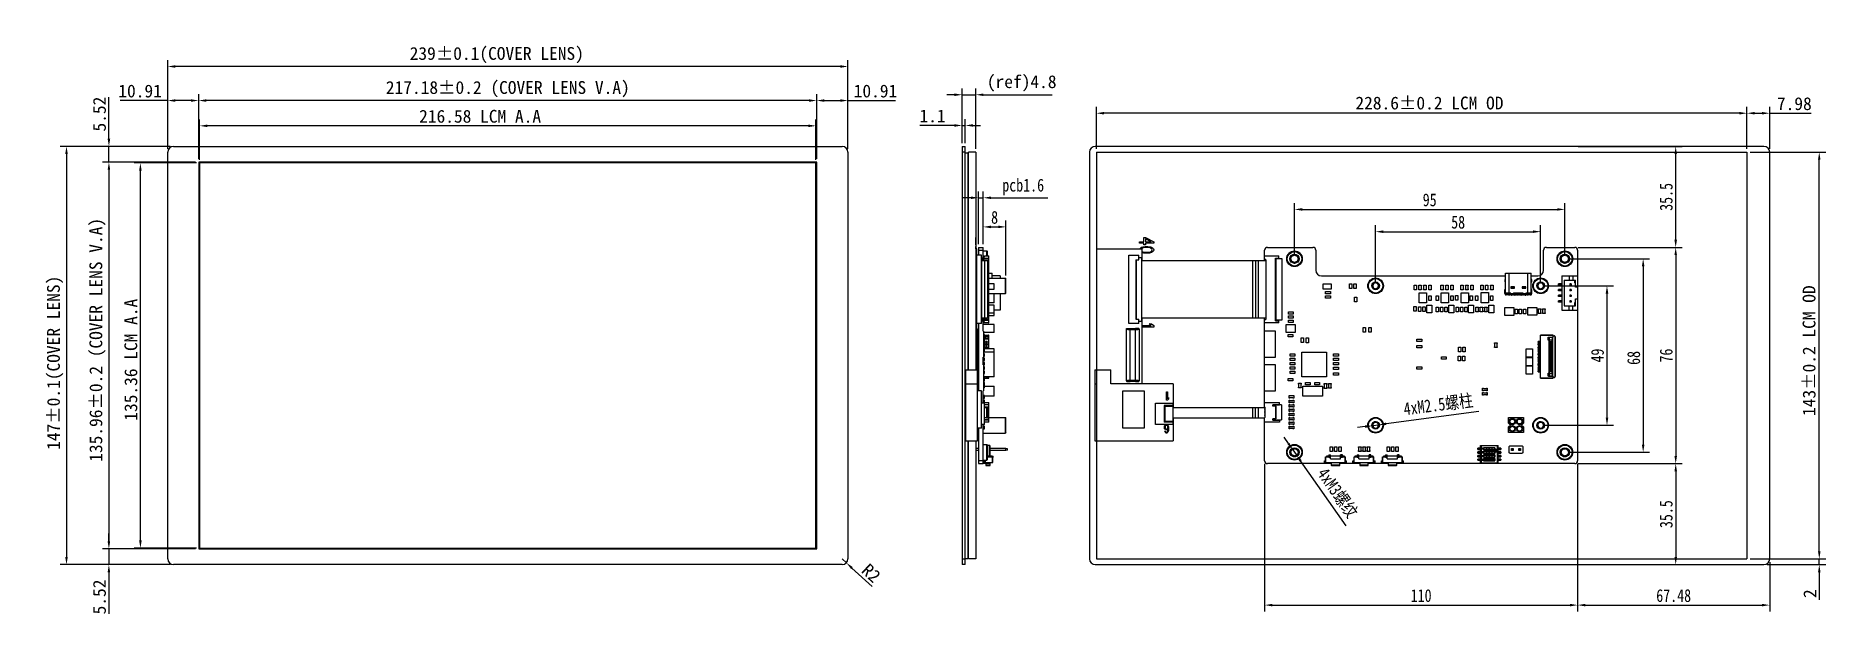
# Model space of a CAD drawing. Header units: millimetres. Extents: x 693 to 1326, y -348 to -145.
import ezdxf

# ---------------------------------------------------------------- set-up
doc = ezdxf.new("R2010")
doc.units = ezdxf.units.MM
doc.header["$LTSCALE"] = 30.734
doc.header["$PDMODE"] = 3
doc.header["$PDSIZE"] = 0.3125
doc.layers.get('0').update_dxf_attribs({"linetype": 'CONTINUOUS'})
doc.layers.get('Defpoints').update_dxf_attribs({"linetype": 'CONTINUOUS'})
doc.layers.add('Dim', color=6, linetype='CONTINUOUS', lineweight=13)
doc.styles.get("Standard").update_dxf_attribs({"font": 'simsun.ttc', "width": 0.8})
doc.styles.add('宋体', font='')
doc.styles.get('宋体').set_extended_font_data('SimSun')
doc.dimstyles.new('ISO-25_WS', dxfattribs={"dimscale": 1.8, "dimtxt": 2.5, "dimasz": 1.5, "dimexe": 1.25, "dimexo": 0.625, "dimtad": 1, "dimdsep": 46, "dimtxsty": 'STANDARD', "dimcen": 2.5, "dimadec": 0, "dimazin": 0, "dimtfac": 1, "dimtmove": 0, "dimatfit": 3, "dimfxl": 1, "dimtolj": 1, "dimtzin": 0, "dimarcsym": 0})

msp = doc.modelspace()

# ---------------------------------------------------------------- blocks, each defined once
blk = doc.blocks.new('*D119')
at = {"layer": 'Defpoints', "color": 0}
for p in [(741.11, -184.08), (703.54, -331.08), (741.11, -331.08)]:
    blk.add_point(p, dxfattribs=at)
at = {"layer": 'Dim', "color": 0, "lineweight": -2}
for p, q in [((739.98, -184.08), (701.29, -184.08)), ((703.54, -186.78), (703.54, -328.38)), ((739.98, -331.08), (701.29, -331.08))]:
    blk.add_line(p, q, dxfattribs=at)
at = {"layer": 'Dim', "color": 0}
for points in [[(703.99, -186.78), (703.09, -186.78), (703.54, -184.08)], [(703.09, -328.38), (703.99, -328.38), (703.54, -331.08)]]:
    blk.add_solid(points, dxfattribs=at)
at = {"layer": 'Dim', "color": 0, "insert": (699.55, -260.13), "char_height": 4.5, "attachment_point": 5, "rotation": 90, "style": '宋体'}
blk.add_mtext('\\A1;{147%%P0.1(COVER LENS)', dxfattribs=at)
blk = doc.blocks.new('*D130')
at = {"layer": 'Defpoints', "color": 0}
for p in [(739.11, -155.99), (739.11, -186.08), (978.11, -186.08)]:
    blk.add_point(p, dxfattribs=at)
at = {"layer": 'Dim', "color": 0, "lineweight": -2}
for p, q in [((739.11, -184.95), (739.11, -153.74)), ((975.41, -155.99), (741.81, -155.99)), ((978.11, -184.95), (978.11, -153.74))]:
    blk.add_line(p, q, dxfattribs=at)
at = {"layer": 'Dim', "color": 0}
for points in [[(741.81, -155.54), (741.81, -156.44), (739.11, -155.99)], [(975.41, -156.44), (975.41, -155.54), (978.11, -155.99)]]:
    blk.add_solid(points, dxfattribs=at)
at = {"layer": 'Dim', "color": 0, "insert": (854.74, -152), "char_height": 4.5, "attachment_point": 5, "style": '宋体'}
blk.add_mtext('\\A1;239%%P0.1(COVER LENS)', dxfattribs=at)
blk = doc.blocks.new('*D138')
at = {"layer": 'Defpoints', "color": 0}
for p in [(750.02, -167.96), (750.02, -189.6), (967.2, -189.6)]:
    blk.add_point(p, dxfattribs=at)
at = {"layer": 'Dim', "color": 0, "lineweight": -2}
for p, q in [((750.02, -188.47), (750.02, -165.71)), ((964.5, -167.96), (752.72, -167.96)), ((967.2, -188.47), (967.2, -165.71))]:
    blk.add_line(p, q, dxfattribs=at)
at = {"layer": 'Dim', "color": 0}
for points in [[(752.72, -167.51), (752.72, -168.41), (750.02, -167.96)], [(964.5, -168.41), (964.5, -167.51), (967.2, -167.96)]]:
    blk.add_solid(points, dxfattribs=at)
at = {"layer": 'Dim', "color": 0, "insert": (858.61, -163.97), "char_height": 4.5, "attachment_point": 5, "style": '宋体'}
blk.add_mtext('\\A1;217.18%%P0.2 (COVER LENS V.A)', dxfattribs=at)
blk = doc.blocks.new('*D123')
at = {"layer": 'Defpoints', "color": 0}
for p in [(750.32, -176.84), (750.32, -189.9), (966.9, -189.9)]:
    blk.add_point(p, dxfattribs=at)
at = {"layer": 'Dim', "color": 0, "lineweight": -2}
for p, q in [((750.32, -188.77), (750.32, -174.59)), ((964.2, -176.84), (753.02, -176.84)), ((966.9, -188.77), (966.9, -174.59))]:
    blk.add_line(p, q, dxfattribs=at)
at = {"layer": 'Dim', "color": 0}
for points in [[(753.02, -176.39), (753.02, -177.29), (750.32, -176.84)], [(964.2, -177.29), (964.2, -176.39), (966.9, -176.84)]]:
    blk.add_solid(points, dxfattribs=at)
at = {"layer": 'Dim', "color": 0, "insert": (848.88, -173.52), "char_height": 4.5, "attachment_point": 5, "style": '宋体'}
blk.add_mtext('\\A1;216.58 LCM A.A', dxfattribs=at)
blk = doc.blocks.new('*D139')
at = {"layer": 'Defpoints', "color": 0}
for p in [(729.51, -189.9), (750.32, -189.9), (750.32, -325.26)]:
    blk.add_point(p, dxfattribs=at)
at = {"layer": 'Dim', "color": 0, "lineweight": -2}
for p, q in [((749.19, -189.9), (727.26, -189.9)), ((729.51, -322.56), (729.51, -192.6)), ((749.19, -325.26), (727.26, -325.26))]:
    blk.add_line(p, q, dxfattribs=at)
at = {"layer": 'Dim', "color": 0}
for points in [[(729.96, -192.6), (729.06, -192.6), (729.51, -189.9)], [(729.06, -322.56), (729.96, -322.56), (729.51, -325.26)]]:
    blk.add_solid(points, dxfattribs=at)
at = {"layer": 'Dim', "color": 0, "insert": (726.18, -259.06), "char_height": 4.5, "attachment_point": 5, "rotation": 90, "style": '宋体'}
blk.add_mtext('\\A1;135.36 LCM A.A', dxfattribs=at)
blk = doc.blocks.new('*D140')
at = {"layer": 'Defpoints', "color": 0}
for p in [(750.02, -189.6), (718.44, -325.56), (750.02, -325.56)]:
    blk.add_point(p, dxfattribs=at)
at = {"layer": 'Dim', "color": 0, "lineweight": -2}
for p, q in [((748.89, -189.6), (716.19, -189.6)), ((718.44, -192.3), (718.44, -322.86)), ((748.89, -325.56), (716.19, -325.56))]:
    blk.add_line(p, q, dxfattribs=at)
at = {"layer": 'Dim', "color": 0}
for points in [[(718.89, -192.3), (717.99, -192.3), (718.44, -189.6)], [(717.99, -322.86), (718.89, -322.86), (718.44, -325.56)]]:
    blk.add_solid(points, dxfattribs=at)
at = {"layer": 'Dim', "color": 0, "insert": (714.45, -252.07), "char_height": 4.5, "attachment_point": 5, "rotation": 90, "style": '宋体'}
blk.add_mtext('\\A1;135.96%%P0.2 (COVER LENS V.A)', dxfattribs=at)
blk = doc.blocks.new('*D141')
at = {"layer": 'Defpoints', "color": 0}
for p in [(718.44, -184.08), (741.11, -184.08), (750.02, -189.6)]:
    blk.add_point(p, dxfattribs=at)
at = {"layer": 'Dim', "color": 0, "lineweight": -2}
for p, q in [((718.44, -181.38), (718.44, -166.75)), ((739.98, -184.08), (716.19, -184.08)), ((748.89, -189.6), (716.19, -189.6)), ((718.44, -189.6), (718.44, -184.08)), ((718.44, -192.3), (718.44, -195))]:
    blk.add_line(p, q, dxfattribs=at)
at = {"layer": 'Dim', "color": 0}
for points in [[(717.99, -181.38), (718.89, -181.38), (718.44, -184.08)], [(718.89, -192.3), (717.99, -192.3), (718.44, -189.6)]]:
    blk.add_solid(points, dxfattribs=at)
at = {"layer": 'Dim', "color": 0, "insert": (715.14, -172.72), "char_height": 4.5, "attachment_point": 5, "rotation": 90, "style": '宋体'}
blk.add_mtext('\\A1;5.52', dxfattribs=at)
blk = doc.blocks.new('*D142')
at = {"layer": 'Defpoints', "color": 0}
for p in [(750.02, -325.56), (718.44, -331.08), (741.11, -331.08)]:
    blk.add_point(p, dxfattribs=at)
at = {"layer": 'Dim', "color": 0, "lineweight": -2}
for p, q in [((718.44, -322.86), (718.44, -320.16)), ((748.89, -325.56), (716.19, -325.56)), ((718.44, -325.56), (718.44, -331.08)), ((739.98, -331.08), (716.19, -331.08)), ((718.44, -333.78), (718.44, -348.4))]:
    blk.add_line(p, q, dxfattribs=at)
at = {"layer": 'Dim', "color": 0}
for points in [[(717.99, -322.86), (718.89, -322.86), (718.44, -325.56)], [(718.89, -333.78), (717.99, -333.78), (718.44, -331.08)]]:
    blk.add_solid(points, dxfattribs=at)
at = {"layer": 'Dim', "color": 0, "insert": (715.14, -342.44), "char_height": 4.5, "attachment_point": 5, "rotation": 90, "style": '宋体'}
blk.add_mtext('\\A1;5.52', dxfattribs=at)
blk = doc.blocks.new('*D143')
at = {"layer": 'Defpoints', "color": 0}
for p in [(739.11, -167.96), (739.11, -186.08), (750.02, -189.6)]:
    blk.add_point(p, dxfattribs=at)
at = {"layer": 'Dim', "color": 0, "lineweight": -2}
for p, q in [((739.11, -167.96), (722.39, -167.96)), ((739.11, -184.95), (739.11, -165.71)), ((747.32, -167.96), (741.81, -167.96)), ((750.02, -188.47), (750.02, -165.71))]:
    blk.add_line(p, q, dxfattribs=at)
at = {"layer": 'Dim', "color": 0}
for points in [[(741.81, -167.51), (741.81, -168.41), (739.11, -167.96)], [(747.32, -168.41), (747.32, -167.51), (750.02, -167.96)]]:
    blk.add_solid(points, dxfattribs=at)
at = {"layer": 'Dim', "color": 0, "insert": (729.4, -164.64), "char_height": 4.5, "attachment_point": 5, "style": '宋体'}
blk.add_mtext('\\A1;10.91', dxfattribs=at)
blk = doc.blocks.new('*D144')
at = {"layer": 'Defpoints', "color": 0}
for p in [(978.11, -167.96), (967.2, -189.6), (978.11, -186.08)]:
    blk.add_point(p, dxfattribs=at)
at = {"layer": 'Dim', "color": 0, "lineweight": -2}
for p, q in [((967.2, -188.47), (967.2, -165.71)), ((969.9, -167.96), (975.41, -167.96)), ((978.11, -184.95), (978.11, -165.71)), ((978.11, -167.96), (994.82, -167.96))]:
    blk.add_line(p, q, dxfattribs=at)
at = {"layer": 'Dim', "color": 0}
for points in [[(969.9, -167.51), (969.9, -168.41), (967.2, -167.96)], [(975.41, -168.41), (975.41, -167.51), (978.11, -167.96)]]:
    blk.add_solid(points, dxfattribs=at)
at = {"layer": 'Dim', "color": 0, "insert": (987.81, -164.64), "char_height": 4.5, "attachment_point": 5, "style": '宋体'}
blk.add_mtext('\\A1;10.91', dxfattribs=at)
blk = doc.blocks.new('*D145')
at = {"layer": 'Defpoints', "color": 0}
for p in [(976.11, -329.08), (977.58, -330.43)]:
    blk.add_point(p, dxfattribs=at)
at = {"layer": 'Dim', "color": 0, "lineweight": -2}
for p, q in [((976.11, -329.08), (977.58, -330.43)), ((986.62, -338.79), (979.56, -332.27))]:
    blk.add_line(p, q, dxfattribs=at)
at = {"layer": 'Dim', "color": 0}
blk.add_solid([(979.86, -331.94), (979.25, -332.6), (977.58, -330.43)], dxfattribs=at)
at = {"layer": 'Dim', "color": 0, "insert": (986.32, -334.02), "char_height": 4.5, "attachment_point": 5, "rotation": 317.27425, "style": '宋体'}
blk.add_mtext('\\A1;R2', dxfattribs=at)
blk = doc.blocks.new('*D146')
at = {"layer": 'Defpoints', "color": 0}
for p in [(1019.37, -176.71), (1018.27, -184.08), (1019.37, -184.08)]:
    blk.add_point(p, dxfattribs=at)
at = {"layer": 'Dim', "color": 0, "lineweight": -2}
for p, q in [((1015.57, -176.71), (1003.43, -176.71)), ((1018.27, -182.95), (1018.27, -174.46)), ((1018.27, -176.71), (1019.37, -176.71)), ((1019.37, -182.95), (1019.37, -174.46)), ((1022.07, -176.71), (1024.77, -176.71))]:
    blk.add_line(p, q, dxfattribs=at)
at = {"layer": 'Dim', "color": 0}
for points in [[(1015.57, -177.16), (1015.57, -176.26), (1018.27, -176.71)], [(1022.07, -176.26), (1022.07, -177.16), (1019.37, -176.71)]]:
    blk.add_solid(points, dxfattribs=at)
at = {"layer": 'Dim', "color": 0, "insert": (1007.87, -173.39), "char_height": 4.5, "attachment_point": 5, "style": '宋体'}
blk.add_mtext('\\A1;1.1', dxfattribs=at)
blk = doc.blocks.new('*D147')
at = {"layer": 'Defpoints', "color": 0}
for p in [(1023.07, -165.92), (1018.27, -184.08), (1023.07, -186.08)]:
    blk.add_point(p, dxfattribs=at)
at = {"layer": 'Dim', "color": 0, "lineweight": -2}
for p, q in [((1018.27, -182.95), (1018.27, -163.67)), ((1023.07, -184.95), (1023.07, -163.67)), ((1015.57, -165.92), (1012.87, -165.92)), ((1018.27, -165.92), (1023.07, -165.92)), ((1025.77, -165.92), (1049.91, -165.92))]:
    blk.add_line(p, q, dxfattribs=at)
at = {"layer": 'Dim', "color": 0}
for points in [[(1015.57, -166.37), (1015.57, -165.47), (1018.27, -165.92)], [(1025.77, -165.47), (1025.77, -166.37), (1023.07, -165.92)]]:
    blk.add_solid(points, dxfattribs=at)
at = {"layer": 'Dim', "color": 0, "insert": (1039.19, -161.93), "char_height": 4.5, "attachment_point": 5, "style": '宋体'}
blk.add_mtext('\\A1;(ref)4.8', dxfattribs=at)
blk = doc.blocks.new('*D149')
at = {"layer": 'Defpoints', "color": 0}
for p in [(1025.67, -202.13), (1024.07, -219.58), (1025.67, -219.57)]:
    blk.add_point(p, dxfattribs=at)
at = {"layer": 'Dim', "color": 0, "lineweight": -2}
for p, q in [((1021.37, -202.13), (1018.67, -202.13)), ((1024.07, -218.45), (1024.07, -199.88)), ((1024.07, -202.13), (1025.67, -202.13)), ((1025.67, -218.44), (1025.67, -199.88)), ((1028.37, -202.13), (1048.36, -202.13))]:
    blk.add_line(p, q, dxfattribs=at)
at = {"layer": 'Dim', "color": 0}
for points in [[(1021.37, -202.58), (1021.37, -201.68), (1024.07, -202.13)], [(1028.37, -201.68), (1028.37, -202.58), (1025.67, -202.13)]]:
    blk.add_solid(points, dxfattribs=at)
at = {"layer": 'Dim', "color": 0, "insert": (1039.72, -198.33), "char_height": 4.5, "attachment_point": 5}
blk.add_mtext('\\A1;pcb1.6', dxfattribs=at)
blk = doc.blocks.new('*D150')
at = {"layer": 'Defpoints', "color": 0}
for p in [(1230.06, -206.22), (1135.06, -223.58), (1230.06, -223.58)]:
    blk.add_point(p, dxfattribs=at)
at = {"layer": 'Dim', "color": 0, "lineweight": -2}
for p, q in [((1135.06, -222.45), (1135.06, -203.97)), ((1137.76, -206.22), (1227.36, -206.22)), ((1230.06, -222.45), (1230.06, -203.97))]:
    blk.add_line(p, q, dxfattribs=at)
at = {"layer": 'Dim', "color": 0}
for points in [[(1137.76, -205.77), (1137.76, -206.67), (1135.06, -206.22)], [(1227.36, -206.67), (1227.36, -205.77), (1230.06, -206.22)]]:
    blk.add_solid(points, dxfattribs=at)
at = {"layer": 'Dim', "color": 0, "insert": (1182.56, -202.9), "char_height": 4.5, "attachment_point": 5}
blk.add_mtext('\\A1;95', dxfattribs=at)
blk = doc.blocks.new('*D151')
at = {"layer": 'Defpoints', "color": 0}
for p in [(1221.56, -214.05), (1163.56, -233.08), (1221.56, -233.08)]:
    blk.add_point(p, dxfattribs=at)
at = {"layer": 'Dim', "color": 0, "lineweight": -2}
for p, q in [((1163.56, -231.95), (1163.56, -211.8)), ((1166.26, -214.05), (1218.86, -214.05)), ((1221.56, -231.95), (1221.56, -211.8))]:
    blk.add_line(p, q, dxfattribs=at)
at = {"layer": 'Dim', "color": 0}
for points in [[(1166.26, -213.6), (1166.26, -214.5), (1163.56, -214.05)], [(1218.86, -214.5), (1218.86, -213.6), (1221.56, -214.05)]]:
    blk.add_solid(points, dxfattribs=at)
at = {"layer": 'Dim', "color": 0, "insert": (1192.56, -210.73), "char_height": 4.5, "attachment_point": 5}
blk.add_mtext('\\A1;58', dxfattribs=at)
blk = doc.blocks.new('*D152')
at = {"layer": 'Defpoints', "color": 0}
for p in [(1230.06, -223.58), (1230.06, -291.58), (1257.58, -291.58)]:
    blk.add_point(p, dxfattribs=at)
at = {"layer": 'Dim', "color": 0, "lineweight": -2}
for p, q in [((1231.18, -223.58), (1259.83, -223.58)), ((1257.58, -226.28), (1257.58, -288.88)), ((1231.18, -291.58), (1259.83, -291.58))]:
    blk.add_line(p, q, dxfattribs=at)
at = {"layer": 'Dim', "color": 0}
for points in [[(1258.03, -226.28), (1257.13, -226.28), (1257.58, -223.58)], [(1257.13, -288.88), (1258.03, -288.88), (1257.58, -291.58)]]:
    blk.add_solid(points, dxfattribs=at)
at = {"layer": 'Dim', "color": 0, "insert": (1254.26, -258.42), "char_height": 4.5, "attachment_point": 5, "rotation": 90}
blk.add_mtext('\\A1;68', dxfattribs=at)
blk = doc.blocks.new('*D153')
at = {"layer": 'Defpoints', "color": 0}
for p in [(1221.56, -233.08), (1221.56, -282.08), (1244.87, -282.08)]:
    blk.add_point(p, dxfattribs=at)
at = {"layer": 'Dim', "color": 0, "lineweight": -2}
for p, q in [((1222.68, -233.08), (1247.12, -233.08)), ((1244.87, -235.78), (1244.87, -279.38)), ((1222.68, -282.08), (1247.12, -282.08))]:
    blk.add_line(p, q, dxfattribs=at)
at = {"layer": 'Dim', "color": 0}
for points in [[(1245.32, -235.78), (1244.42, -235.78), (1244.87, -233.08)], [(1244.42, -279.38), (1245.32, -279.38), (1244.87, -282.08)]]:
    blk.add_solid(points, dxfattribs=at)
at = {"layer": 'Dim', "color": 0, "insert": (1241.54, -257.58), "char_height": 4.5, "attachment_point": 5, "rotation": 90}
blk.add_mtext('\\A1;49', dxfattribs=at)
blk = doc.blocks.new('*D160')
at = {"layer": 'Defpoints', "color": 0}
for p in [(1294.06, -186.08), (1319.46, -186.08), (1294.06, -329.08)]:
    blk.add_point(p, dxfattribs=at)
at = {"layer": 'Dim', "color": 0, "lineweight": -2}
for p, q in [((1295.18, -186.08), (1321.71, -186.08)), ((1319.46, -326.38), (1319.46, -188.78)), ((1295.18, -329.08), (1321.71, -329.08))]:
    blk.add_line(p, q, dxfattribs=at)
at = {"layer": 'Dim', "color": 0}
for points in [[(1319.91, -188.78), (1319.01, -188.78), (1319.46, -186.08)], [(1319.01, -326.38), (1319.91, -326.38), (1319.46, -329.08)]]:
    blk.add_solid(points, dxfattribs=at)
at = {"layer": 'Dim', "color": 0, "insert": (1315.91, -255.87), "char_height": 4.5, "attachment_point": 5, "rotation": 90, "style": '宋体'}
blk.add_mtext('\\A1;143%%P0.2 LCM OD', dxfattribs=at)
blk = doc.blocks.new('*D161')
at = {"layer": 'Defpoints', "color": 0}
for p in [(1065.46, -172.41), (1065.46, -186.08), (1294.06, -186.08)]:
    blk.add_point(p, dxfattribs=at)
at = {"layer": 'Dim', "color": 0, "lineweight": -2}
for p, q in [((1065.46, -184.95), (1065.46, -170.16)), ((1294.06, -184.95), (1294.06, -170.16)), ((1291.36, -172.41), (1068.16, -172.41))]:
    blk.add_line(p, q, dxfattribs=at)
at = {"layer": 'Dim', "color": 0}
for points in [[(1068.16, -171.96), (1068.16, -172.86), (1065.46, -172.41)], [(1291.36, -172.86), (1291.36, -171.96), (1294.06, -172.41)]]:
    blk.add_solid(points, dxfattribs=at)
at = {"layer": 'Dim', "color": 0, "insert": (1182.48, -168.86), "char_height": 4.5, "attachment_point": 5, "style": '宋体'}
blk.add_mtext('\\A1;228.6%%P0.2 LCM OD', dxfattribs=at)
blk = doc.blocks.new('*D162')
at = {"layer": 'Defpoints', "color": 0}
for p in [(1302.04, -172.41), (1294.06, -186.08), (1302.04, -186.08)]:
    blk.add_point(p, dxfattribs=at)
at = {"layer": 'Dim', "color": 0, "lineweight": -2}
for p, q in [((1294.06, -184.95), (1294.06, -170.16)), ((1302.04, -184.95), (1302.04, -170.16)), ((1296.76, -172.41), (1299.34, -172.41)), ((1302.04, -172.41), (1316.66, -172.41))]:
    blk.add_line(p, q, dxfattribs=at)
at = {"layer": 'Dim', "color": 0}
for points in [[(1296.76, -171.96), (1296.76, -172.86), (1294.06, -172.41)], [(1299.34, -172.86), (1299.34, -171.96), (1302.04, -172.41)]]:
    blk.add_solid(points, dxfattribs=at)
at = {"layer": 'Dim', "color": 0, "insert": (1310.7, -169.09), "char_height": 4.5, "attachment_point": 5, "style": '宋体'}
blk.add_mtext('\\A1;7.98', dxfattribs=at)
blk = doc.blocks.new('*D163')
at = {"layer": 'Defpoints', "color": 0}
for p in [(1134.47, -290.74), (1135.64, -292.42)]:
    blk.add_point(p, dxfattribs=at)
at = {"layer": 'Dim', "color": 0, "lineweight": -2}
for p, q in [((1132.92, -288.52), (1131.37, -286.31)), ((1134.47, -290.74), (1135.64, -292.42)), ((1153.17, -317.49), (1137.19, -294.63))]:
    blk.add_line(p, q, dxfattribs=at)
at = {"layer": 'Dim', "color": 0}
for points in [[(1132.55, -288.78), (1133.29, -288.27), (1134.47, -290.74)], [(1137.56, -294.37), (1136.82, -294.89), (1135.64, -292.42)]]:
    blk.add_solid(points, dxfattribs=at)
at = {"layer": 'Dim', "color": 0, "insert": (1150.08, -305.95), "char_height": 4.5, "attachment_point": 5, "rotation": 304.95471}
blk.add_mtext('\\A1;4xM3螺纹', dxfattribs=at)
blk = doc.blocks.new('*D164')
at = {"layer": 'Defpoints', "color": 0}
for p in [(1162.54, -282.21), (1164.57, -281.94)]:
    blk.add_point(p, dxfattribs=at)
at = {"layer": 'Dim', "color": 0, "lineweight": -2}
for p, q in [((1199.8, -277.25), (1167.25, -281.59)), ((1159.86, -282.57), (1157.19, -282.93)), ((1162.54, -282.21), (1164.57, -281.94))]:
    blk.add_line(p, q, dxfattribs=at)
at = {"layer": 'Dim', "color": 0}
for points in [[(1159.92, -283.02), (1159.8, -282.12), (1162.54, -282.21)], [(1167.19, -281.14), (1167.31, -282.03), (1164.57, -281.94)]]:
    blk.add_solid(points, dxfattribs=at)
at = {"layer": 'Dim', "color": 0, "insert": (1185.61, -275.03), "char_height": 4.5, "attachment_point": 5, "rotation": 7.5812}
blk.add_mtext('\\A1;4xM2.5螺柱', dxfattribs=at)
blk = doc.blocks.new('*D165')
at = {"layer": 'Defpoints', "color": 0}
for p in [(1234.56, -294.58), (1302.04, -329.08), (1302.04, -345.29)]:
    blk.add_point(p, dxfattribs=at)
at = {"layer": 'Dim', "color": 0, "lineweight": -2}
for p, q in [((1234.56, -295.7), (1234.56, -347.54)), ((1302.04, -330.2), (1302.04, -347.54)), ((1237.26, -345.29), (1299.34, -345.29))]:
    blk.add_line(p, q, dxfattribs=at)
at = {"layer": 'Dim', "color": 0}
for points in [[(1237.26, -344.84), (1237.26, -345.74), (1234.56, -345.29)], [(1299.34, -345.74), (1299.34, -344.84), (1302.04, -345.29)]]:
    blk.add_solid(points, dxfattribs=at)
at = {"layer": 'Dim', "color": 0, "insert": (1268.3, -341.97), "char_height": 4.5, "attachment_point": 5}
blk.add_mtext('\\A1;67.48', dxfattribs=at)
blk = doc.blocks.new('*D166')
at = {"layer": 'Defpoints', "color": 0}
for p in [(1124.56, -294.58), (1234.56, -294.58), (1234.56, -345.29)]:
    blk.add_point(p, dxfattribs=at)
at = {"layer": 'Dim', "color": 0, "lineweight": -2}
for p, q in [((1124.56, -295.7), (1124.56, -347.54)), ((1234.56, -295.7), (1234.56, -347.54)), ((1127.26, -345.29), (1231.86, -345.29))]:
    blk.add_line(p, q, dxfattribs=at)
at = {"layer": 'Dim', "color": 0}
for points in [[(1127.26, -344.84), (1127.26, -345.74), (1124.56, -345.29)], [(1231.86, -345.74), (1231.86, -344.84), (1234.56, -345.29)]]:
    blk.add_solid(points, dxfattribs=at)
at = {"layer": 'Dim', "color": 0, "insert": (1179.56, -341.97), "char_height": 4.5, "attachment_point": 5}
blk.add_mtext('\\A1;110', dxfattribs=at)
blk = doc.blocks.new('*D167')
at = {"layer": 'Defpoints', "color": 0}
for p in [(1233.56, -219.58), (1233.56, -295.58), (1269.01, -295.58)]:
    blk.add_point(p, dxfattribs=at)
at = {"layer": 'Dim', "color": 0, "lineweight": -2}
for p, q in [((1234.68, -219.58), (1271.26, -219.58)), ((1269.01, -222.28), (1269.01, -292.88)), ((1234.68, -295.58), (1271.26, -295.58))]:
    blk.add_line(p, q, dxfattribs=at)
at = {"layer": 'Dim', "color": 0}
for points in [[(1269.46, -222.28), (1268.56, -222.28), (1269.01, -219.58)], [(1268.56, -292.88), (1269.46, -292.88), (1269.01, -295.58)]]:
    blk.add_solid(points, dxfattribs=at)
at = {"layer": 'Dim', "color": 0, "insert": (1265.69, -257.58), "char_height": 4.5, "attachment_point": 5, "rotation": 90}
blk.add_mtext('\\A1;76', dxfattribs=at)
blk = doc.blocks.new('*D169')
at = {"layer": 'Defpoints', "color": 0}
for p in [(1233.56, -295.58), (1233.56, -331.08), (1269.01, -331.08)]:
    blk.add_point(p, dxfattribs=at)
at = {"layer": 'Dim', "color": 0, "lineweight": -2}
for p, q in [((1234.68, -295.58), (1271.26, -295.58)), ((1269.01, -298.28), (1269.01, -328.38)), ((1234.68, -331.08), (1271.26, -331.08))]:
    blk.add_line(p, q, dxfattribs=at)
at = {"layer": 'Dim', "color": 0}
for points in [[(1269.46, -298.28), (1268.56, -298.28), (1269.01, -295.58)], [(1268.56, -328.38), (1269.46, -328.38), (1269.01, -331.08)]]:
    blk.add_solid(points, dxfattribs=at)
at = {"layer": 'Dim', "color": 0, "insert": (1265.69, -313.33), "char_height": 4.5, "attachment_point": 5, "rotation": 90}
blk.add_mtext('\\A1;35.5', dxfattribs=at)
blk = doc.blocks.new('*D170')
at = {"layer": 'Defpoints', "color": 0}
for p in [(1294.06, -329.08), (1319.46, -329.08), (1300.04, -331.08)]:
    blk.add_point(p, dxfattribs=at)
at = {"layer": 'Dim', "color": 0, "lineweight": -2}
for p, q in [((1295.18, -329.08), (1321.71, -329.08)), ((1319.46, -326.38), (1319.46, -323.68)), ((1319.46, -331.08), (1319.46, -329.08)), ((1301.16, -331.08), (1321.71, -331.08)), ((1319.46, -333.78), (1319.46, -343.39))]:
    blk.add_line(p, q, dxfattribs=at)
at = {"layer": 'Dim', "color": 0}
for points in [[(1319.01, -326.38), (1319.91, -326.38), (1319.46, -329.08)], [(1319.91, -333.78), (1319.01, -333.78), (1319.46, -331.08)]]:
    blk.add_solid(points, dxfattribs=at)
at = {"layer": 'Dim', "color": 0, "insert": (1316.16, -341.27), "char_height": 4.5, "attachment_point": 5, "rotation": 90, "style": '宋体'}
blk.add_mtext('\\A1;2', dxfattribs=at)
blk = doc.blocks.new('*D171')
at = {"layer": 'Defpoints', "color": 0}
for p in [(1233.56, -184.08), (1269.01, -184.08), (1233.56, -219.58)]:
    blk.add_point(p, dxfattribs=at)
at = {"layer": 'Dim', "color": 0, "lineweight": -2}
for p, q in [((1234.68, -184.08), (1271.26, -184.08)), ((1269.01, -216.88), (1269.01, -186.78)), ((1234.68, -219.58), (1271.26, -219.58))]:
    blk.add_line(p, q, dxfattribs=at)
at = {"layer": 'Dim', "color": 0}
for points in [[(1269.46, -186.78), (1268.56, -186.78), (1269.01, -184.08)], [(1268.56, -216.88), (1269.46, -216.88), (1269.01, -219.58)]]:
    blk.add_solid(points, dxfattribs=at)
at = {"layer": 'Dim', "color": 0, "insert": (1265.69, -201.83), "char_height": 4.5, "attachment_point": 5, "rotation": 90}
blk.add_mtext('\\A1;35.5', dxfattribs=at)
blk = doc.blocks.new('*D172')
at = {"layer": 'Defpoints', "color": 0}
for p in [(1033.67, -212.37), (1025.67, -219.58), (1033.67, -230.53)]:
    blk.add_point(p, dxfattribs=at)
at = {"layer": 'Dim', "color": 0, "lineweight": -2}
for p, q in [((1025.67, -218.45), (1025.67, -210.12)), ((1028.37, -212.37), (1030.97, -212.37)), ((1033.67, -229.4), (1033.67, -210.12))]:
    blk.add_line(p, q, dxfattribs=at)
at = {"layer": 'Dim', "color": 0}
for points in [[(1028.37, -211.92), (1028.37, -212.82), (1025.67, -212.37)], [(1030.97, -212.82), (1030.97, -211.92), (1033.67, -212.37)]]:
    blk.add_solid(points, dxfattribs=at)
at = {"layer": 'Dim', "color": 0, "insert": (1029.67, -209.04), "char_height": 4.5, "attachment_point": 5}
blk.add_mtext('\\A1;8', dxfattribs=at)

# ---------------------------------------------------------------- dimensions: what is measured, and where the dimension line sits
at = {"layer": 'Dim'}
for base, p1, p2, text, picture, middle in [((739.107, -155.99), (978.107, -186.078), (739.107, -186.078), '<>%%P0.1(COVER LENS)', '*D130', (854.742, -155.99)), ((750.317, -176.84), (966.897, -189.898), (750.317, -189.898), '<> LCM A.A', '*D123', (848.875, -176.84)), ((1065.456, -172.413), (1294.056, -186.078), (1065.456, -186.078), '<>%%P0.2 LCM OD', '*D161', (1182.479, -172.413)), ((1025.67, -202.128), (1024.07, -219.578), (1025.67, -219.569), 'pcb<>', '*D149', (1039.716, -202.128))]:
    dim = msp.add_linear_dim(base=base, p1=p1, p2=p2, text=text, dimstyle='ISO-25_WS', dxfattribs=at)
    dim.commit()
    dim.dimension.update_dxf_attribs({"geometry": picture, "text_midpoint": middle, "dimtype": 160})
dim = msp.add_linear_dim(base=(750.017, -167.962), p1=(967.197, -189.598), p2=(750.017, -189.598), text='<>%%P0.2 (COVER LENS V.A)', dimstyle='ISO-25_WS', dxfattribs=at)
dim.commit()
dim.dimension.update_dxf_attribs({"geometry": '*D138', "text_midpoint": (858.607, -163.971)})
for base, p1, p2, picture, middle in [((739.107, -167.962), (750.017, -189.598), (739.107, -186.078), '*D143', (729.399, -164.637)), ((978.107, -167.962), (967.197, -189.598), (978.107, -186.078), '*D144', (987.814, -164.637)), ((1302.036, -172.413), (1294.056, -186.078), (1302.036, -186.078), '*D162', (1310.698, -169.088)), ((1230.056, -206.22), (1135.056, -223.578), (1230.056, -223.576), '*D150', (1182.556, -202.895)), ((1033.67, -212.366), (1025.67, -219.578), (1033.67, -230.528), '*D172', (1029.67, -209.041)), ((1221.556, -214.054), (1163.556, -233.078), (1221.556, -233.078), '*D151', (1192.556, -210.73)), ((1234.556, -345.291), (1124.556, -294.578), (1234.556, -294.578), '*D166', (1179.556, -341.966)), ((1302.036, -345.291), (1234.556, -294.578), (1302.036, -329.078), '*D165', (1268.296, -341.966))]:
    dim = msp.add_linear_dim(base=base, p1=p1, p2=p2, dimstyle='ISO-25_WS', dxfattribs=at)
    dim.commit()
    dim.dimension.update_dxf_attribs({"geometry": picture, "text_midpoint": middle})
dim = msp.add_linear_dim(base=(1023.07, -165.924), p1=(1018.27, -184.078), p2=(1023.07, -186.078), text='(ref)<>', dimstyle='ISO-25_WS', override={"dimgap": 0.625, "dimtad": 1, "dimjust": 0, "dimdec": 2, "dimlfac": 1, "dimpost": '<>', "dimse1": 0, "dimse2": 0, "dimsd1": 0, "dimsd2": 0, "dimtofl": 1, "dimtvp": 0.1}, dxfattribs=at)
dim.commit()
dim.dimension.update_dxf_attribs({"geometry": '*D147', "text_midpoint": (1039.188, -161.933)})
for base, p1, p2, picture, middle in [((718.44, -184.078), (750.017, -189.598), (741.107, -184.078), '*D141', (715.14, -172.716)), ((1269.012, -184.078), (1233.556, -219.578), (1233.556, -184.078), '*D171', (1265.688, -201.828)), ((1269.012, -295.578), (1233.556, -219.578), (1233.556, -295.578), '*D167', (1265.688, -257.578)), ((1244.869, -282.078), (1221.556, -233.078), (1221.556, -282.078), '*D153', (1241.544, -257.578)), ((1269.012, -331.078), (1233.556, -295.578), (1233.556, -331.078), '*D169', (1265.688, -313.328)), ((718.44, -331.078), (750.017, -325.558), (741.107, -331.078), '*D142', (715.14, -342.439))]:
    dim = msp.add_linear_dim(base=base, p1=p1, p2=p2, angle=90, dimstyle='ISO-25_WS', dxfattribs=at)
    dim.commit()
    dim.dimension.update_dxf_attribs({"geometry": picture, "text_midpoint": middle})
dim = msp.add_linear_dim(base=(1019.37, -176.706), p1=(1018.27, -184.078), p2=(1019.37, -184.078), dimstyle='ISO-25_WS', dxfattribs=at)
dim.commit()
dim.dimension.update_dxf_attribs({"geometry": '*D146', "text_midpoint": (1007.867, -176.706), "dimtype": 160})
for base, p1, p2, text, picture, middle in [((703.544, -331.078), (741.107, -184.078), (741.107, -331.078), '{<>%%P0.1(COVER LENS)', '*D119', (703.544, -260.133)), ((718.44, -325.558), (750.017, -189.598), (750.017, -325.558), '<>%%P0.2 (COVER LENS V.A)', '*D140', (718.44, -252.075)), ((729.507, -189.898), (750.317, -325.258), (750.317, -189.898), '<> LCM A.A', '*D139', (729.507, -259.057)), ((1319.457, -186.078), (1294.056, -329.078), (1294.056, -186.078), '<>%%P0.2 LCM OD', '*D160', (1319.457, -255.871))]:
    dim = msp.add_linear_dim(base=base, p1=p1, p2=p2, angle=270, text=text, dimstyle='ISO-25_WS', dxfattribs=at)
    dim.commit()
    dim.dimension.update_dxf_attribs({"geometry": picture, "text_midpoint": middle, "dimtype": 160})
for base, p1, p2, picture, middle in [((1257.585, -291.578), (1230.056, -223.578), (1230.056, -291.578), '*D152', (1257.585, -258.419)), ((1319.457, -329.078), (1300.036, -331.078), (1294.056, -329.078), '*D170', (1319.457, -341.271))]:
    dim = msp.add_linear_dim(base=base, p1=p1, p2=p2, angle=90, dimstyle='ISO-25_WS', dxfattribs=at)
    dim.commit()
    dim.dimension.update_dxf_attribs({"geometry": picture, "text_midpoint": middle, "dimtype": 160})
for p1, p2, text, picture, middle in [((1162.54, -282.213), (1164.572, -281.942), '4xM2.5螺柱', '*D164', (1186.148, -279.071)), ((1134.469, -290.737), (1135.643, -292.418), '4xM3螺纹', '*D163', (1146.734, -308.283))]:
    dim = msp.add_diameter_dim_2p(p1=p1, p2=p2, text=text, dimstyle='ISO-25_WS', override={"dimgap": 0.625, "dimtad": 1, "dimtih": 0, "dimtoh": 0, "dimdec": 2, "dimlfac": 1, "dimpost": '<>', "dimcen": 0, "dimse1": 0, "dimse2": 0, "dimsd1": 0, "dimsd2": 0, "dimtix": 0, "dimtofl": 1, "dimatfit": 3, "dimtvp": 0.1}, dxfattribs=at)
    dim.commit()
    dim.dimension.update_dxf_attribs({"geometry": picture, "text_midpoint": middle, "dimtype": 163})
dim = msp.add_radius_dim(center=(976.107, -329.078), mpoint=(977.576, -330.435), dimstyle='ISO-25_WS', dxfattribs=at)
dim.commit()
dim.dimension.update_dxf_attribs({"geometry": '*D145', "text_midpoint": (981.084, -333.674), "dimtype": 164})

# ---------------------------------------------------------------- linework, layer by layer
at = {"color": 7, "linetype": 'Continuous'}
for p, q in [((739.107, -329.078), (739.107, -186.078)), ((741.107, -184.078), (976.107, -184.078)), ((750.017, -189.598), (750.017, -325.558)), ((967.197, -189.598), (750.017, -189.598)), ((967.197, -325.558), (967.197, -189.598)), ((978.107, -186.078), (978.107, -329.078)), ((1018.27, -184.078), (1018.27, -331.078)), ((1018.27, -184.078), (1019.37, -184.078)), ((1019.37, -186.078), (1018.27, -186.078)), ((1019.37, -331.078), (1019.37, -184.078)), ((1019.37, -186.278), (1020.27, -186.278)), ((1020.27, -186.278), (1020.27, -262.578)), ((1020.47, -188.898), (1020.27, -188.898)), ((1020.47, -262.578), (1020.47, -186.078)), ((1023.07, -186.078), (1020.47, -186.078)), ((1023.07, -186.078), (1023.07, -262.578)), ((1063.036, -186.078), (1063.036, -329.078)), ((1300.036, -184.078), (1065.036, -184.078)), ((1065.456, -186.078), (1065.456, -262.578)), ((1065.456, -186.078), (1294.056, -186.078)), ((1294.056, -186.078), (1294.056, -329.078)), ((1302.036, -329.078), (1302.036, -186.078)), ((1023.47, -220.078), (1023.07, -220.078)), ((1023.11, -218.726), (1023.11, -216.097)), ((1023.11, -220.04), (1023.11, -219.251)), ((1023.47, -262.578), (1023.47, -220.078)), ((1024.07, -219.578), (1024.07, -222.358)), ((1024.07, -219.578), (1025.67, -219.578)), ((1024.07, -220.578), (1025.67, -220.578)), ((1025.67, -224.288), (1025.67, -219.578)), ((1025.67, -220.828), (1026.97, -220.828)), ((1026.97, -222.578), (1026.97, -220.828)), ((1027.17, -221.028), (1026.97, -220.828)), ((1027.17, -222.578), (1027.17, -221.028)), ((1065.556, -262.578), (1065.556, -220.078)), ((1065.556, -220.078), (1081.456, -220.078)), ((1080.582, -218.068), (1080.582, -217.674)), ((1080.582, -217.674), (1082.071, -217.674)), ((1082.071, -218.068), (1080.582, -218.068)), ((1080.688, -220.04), (1081.007, -219.711)), ((1081.007, -219.711), (1081.326, -219.514)), ((1081.433, -219.909), (1081.25, -220.078)), ((1081.326, -219.514), (1081.752, -219.383)), ((1082.071, -219.646), (1081.433, -219.909)), ((1081.456, -220.078), (1081.456, -224.288)), ((1081.456, -220.97), (1082.071, -221.223)), ((1081.752, -221.486), (1081.456, -221.395)), ((1081.752, -219.383), (1082.071, -219.317)), ((1082.071, -221.552), (1081.752, -221.486)), ((1082.071, -217.674), (1082.071, -216.097)), ((1082.071, -216.097), (1082.709, -216.097)), ((1082.071, -218.726), (1082.071, -218.068)), ((1082.709, -218.726), (1082.071, -218.726)), ((1082.071, -219.317), (1082.603, -219.251)), ((1082.709, -219.58), (1082.071, -219.646)), ((1082.071, -221.223), (1082.709, -221.289)), ((1082.603, -221.618), (1082.071, -221.552)), ((1082.603, -219.251), (1083.56, -219.251)), ((1083.56, -221.618), (1082.603, -221.618)), ((1082.709, -216.097), (1085.582, -217.674)), ((1082.709, -216.557), (1082.709, -217.674)), ((1084.73, -217.674), (1082.709, -216.557)), ((1082.709, -217.674), (1084.73, -217.674)), ((1082.709, -218.068), (1082.709, -218.726)), ((1085.582, -218.068), (1082.709, -218.068)), ((1083.454, -219.58), (1082.709, -219.58)), ((1082.709, -221.289), (1083.454, -221.289)), ((1084.092, -219.646), (1083.454, -219.58)), ((1083.454, -221.289), (1084.092, -221.223)), ((1083.56, -219.251), (1084.092, -219.317)), ((1084.092, -221.552), (1083.56, -221.618)), ((1084.092, -219.317), (1084.411, -219.383)), ((1084.73, -219.909), (1084.092, -219.646)), ((1084.092, -221.223), (1084.73, -220.96)), ((1084.411, -221.486), (1084.092, -221.552)), ((1084.411, -219.383), (1084.837, -219.514)), ((1084.837, -221.355), (1084.411, -221.486)), ((1084.943, -220.106), (1084.73, -219.909)), ((1084.73, -220.96), (1084.943, -220.763)), ((1084.837, -219.514), (1085.156, -219.711)), ((1085.156, -221.157), (1084.837, -221.355)), ((1085.05, -220.434), (1084.943, -220.106)), ((1084.943, -220.763), (1085.05, -220.434)), ((1085.156, -219.711), (1085.475, -220.04)), ((1085.475, -220.829), (1085.156, -221.157)), ((1085.475, -220.04), (1085.582, -220.434)), ((1085.582, -220.434), (1085.475, -220.829)), ((1085.582, -217.674), (1085.582, -218.068)), ((1124.556, -224.288), (1124.556, -220.578)), ((1125.556, -219.578), (1141.556, -219.578)), ((1142.556, -220.578), (1142.556, -227.578)), ((1222.556, -227.578), (1222.556, -220.578)), ((1223.556, -219.578), (1233.556, -219.578)), ((1234.556, -220.578), (1234.556, -294.578)), ((1025.07, -222.358), (1023.47, -222.358)), ((1025.07, -246.358), (1025.07, -222.358)), ((1025.17, -223.108), (1025.07, -223.108)), ((1025.17, -223.928), (1025.07, -223.928)), ((1025.17, -245.608), (1025.17, -223.108)), ((1027.12, -224.288), (1025.17, -224.288)), ((1025.67, -222.578), (1025.869, -222.578)), ((1025.869, -222.678), (1025.67, -222.678)), ((1025.869, -223.728), (1025.67, -223.728)), ((1027.67, -224.028), (1025.67, -224.028)), ((1025.869, -223.728), (1025.869, -222.578)), ((1025.869, -222.878), (1026.17, -222.878)), ((1027.67, -223.528), (1025.869, -223.528)), ((1026.036, -224.288), (1026.036, -224.028)), ((1026.12, -224.288), (1026.12, -244.288)), ((1026.17, -222.878), (1026.17, -222.578)), ((1026.17, -222.578), (1027.57, -222.578)), ((1026.27, -224.028), (1026.27, -224.288)), ((1026.48, -224.028), (1026.48, -224.288)), ((1026.78, -224.028), (1026.78, -224.288)), ((1027.12, -224.288), (1027.12, -244.288)), ((1027.67, -245.978), (1027.67, -222.678)), ((1076.816, -246.358), (1076.816, -222.358)), ((1076.816, -222.358), (1080.316, -222.358)), ((1079.316, -223.928), (1079.316, -244.788)), ((1079.316, -223.928), (1080.316, -223.928)), ((1079.558, -224.288), (1079.316, -224.288)), ((1079.558, -225.358), (1079.316, -225.358)), ((1079.558, -244.788), (1079.558, -223.928)), ((1080.316, -223.928), (1080.316, -222.358)), ((1080.316, -223.108), (1081.316, -223.108)), ((1081.316, -223.108), (1081.316, -245.608)), ((1125.056, -224.288), (1081.316, -224.288)), ((1120.316, -224.288), (1120.316, -244.288)), ((1121.316, -224.288), (1121.316, -244.288)), ((1122.316, -224.288), (1122.316, -244.288)), ((1124.556, -222.578), (1129.556, -222.578)), ((1129.556, -222.678), (1124.556, -222.678)), ((1125.056, -224.028), (1124.556, -223.528)), ((1125.056, -244.628), (1125.056, -224.028)), ((1128.356, -245.328), (1128.356, -223.328)), ((1128.356, -223.328), (1129.556, -223.328)), ((1128.556, -223.528), (1128.556, -245.128)), ((1128.556, -223.528), (1130.556, -223.528)), ((1129.556, -223.528), (1129.556, -222.578)), ((1129.556, -223.478), (1129.606, -223.478)), ((1129.606, -223.528), (1129.606, -223.478)), ((1130.556, -223.528), (1130.556, -245.128)), ((1027.67, -228.638), (1028.83, -228.638)), ((1027.67, -230.328), (1033.47, -230.328)), ((1029.48, -232.422), (1027.67, -232.422)), ((1027.67, -234.222), (1029.48, -234.222)), ((1028.83, -230.328), (1028.83, -228.638)), ((1031.67, -229.578), (1028.83, -229.578)), ((1029.48, -234.222), (1029.48, -232.422)), ((1031.67, -229.578), (1031.67, -230.328)), ((1033.47, -235.828), (1033.47, -230.328)), ((1033.67, -230.528), (1033.47, -230.328)), ((1033.67, -235.628), (1033.67, -230.528)), ((1144.556, -229.578), (1209.234, -229.578)), ((1145.178, -234.222), (1145.178, -232.422)), ((1145.178, -232.422), (1147.978, -232.422)), ((1147.978, -234.222), (1145.178, -234.222)), ((1147.978, -232.422), (1147.978, -234.222)), ((1154.357, -232.609), (1154.357, -232.334)), ((1154.357, -232.334), (1155.207, -232.334)), ((1154.382, -232.609), (1154.357, -232.609)), ((1154.357, -233.98), (1154.357, -233.705)), ((1154.357, -233.705), (1154.382, -233.705)), ((1155.207, -233.98), (1154.357, -233.98)), ((1154.382, -233.705), (1154.382, -232.609)), ((1155.182, -232.609), (1155.182, -233.705)), ((1155.207, -232.609), (1155.182, -232.609)), ((1155.182, -233.705), (1155.207, -233.705)), ((1155.207, -232.334), (1155.207, -232.609)), ((1155.207, -233.705), (1155.207, -233.98)), ((1155.881, -232.609), (1155.881, -232.334)), ((1155.881, -232.334), (1156.731, -232.334)), ((1155.906, -232.609), (1155.881, -232.609)), ((1155.881, -233.98), (1155.881, -233.705)), ((1155.881, -233.705), (1155.906, -233.705)), ((1156.731, -233.98), (1155.881, -233.98)), ((1155.906, -233.705), (1155.906, -232.609)), ((1156.706, -232.609), (1156.706, -233.705)), ((1156.731, -232.609), (1156.706, -232.609)), ((1156.706, -233.705), (1156.731, -233.705)), ((1156.731, -232.334), (1156.731, -232.609)), ((1156.731, -233.705), (1156.731, -233.98)), ((1163.556, -231.828), (1163.556, -231.899)), ((1177.057, -233.083), (1177.057, -232.808)), ((1177.057, -232.808), (1177.907, -232.808)), ((1177.082, -233.083), (1177.057, -233.083)), ((1177.057, -234.454), (1177.057, -234.179)), ((1177.057, -234.179), (1177.082, -234.179)), ((1177.082, -234.179), (1177.082, -233.083)), ((1177.882, -233.083), (1177.882, -234.179)), ((1177.907, -233.083), (1177.882, -233.083)), ((1177.882, -234.179), (1177.907, -234.179)), ((1177.907, -232.808), (1177.907, -233.083)), ((1177.907, -234.179), (1177.907, -234.454)), ((1178.75, -233.083), (1178.75, -232.808)), ((1178.75, -232.808), (1179.6, -232.808)), ((1178.775, -233.083), (1178.75, -233.083)), ((1178.75, -234.454), (1178.75, -234.179)), ((1178.75, -234.179), (1178.775, -234.179)), ((1178.775, -234.179), (1178.775, -233.083)), ((1179.575, -233.083), (1179.575, -234.179)), ((1179.6, -233.083), (1179.575, -233.083)), ((1179.575, -234.179), (1179.6, -234.179)), ((1179.6, -232.808), (1179.6, -233.083)), ((1179.6, -234.179), (1179.6, -234.454)), ((1180.444, -233.083), (1180.444, -232.808)), ((1180.444, -232.808), (1181.294, -232.808)), ((1180.469, -233.083), (1180.444, -233.083)), ((1180.444, -234.454), (1180.444, -234.179)), ((1180.444, -234.179), (1180.469, -234.179)), ((1180.469, -234.179), (1180.469, -233.083)), ((1181.269, -233.083), (1181.269, -234.179)), ((1181.294, -233.083), (1181.269, -233.083)), ((1181.269, -234.179), (1181.294, -234.179)), ((1181.294, -232.808), (1181.294, -233.083)), ((1181.294, -234.179), (1181.294, -234.454)), ((1182.237, -233.083), (1182.237, -232.808)), ((1182.237, -232.808), (1183.087, -232.808)), ((1182.262, -233.083), (1182.237, -233.083)), ((1182.237, -234.455), (1182.237, -234.18)), ((1182.237, -234.18), (1182.262, -234.18)), ((1182.262, -234.18), (1182.262, -233.083)), ((1183.062, -233.083), (1183.062, -234.18)), ((1183.087, -233.083), (1183.062, -233.083)), ((1183.062, -234.18), (1183.087, -234.18)), ((1183.087, -232.808), (1183.087, -233.083)), ((1183.087, -234.18), (1183.087, -234.455)), ((1186.509, -233.083), (1186.509, -232.808)), ((1186.509, -232.808), (1187.359, -232.808)), ((1186.534, -233.083), (1186.509, -233.083)), ((1186.509, -234.454), (1186.509, -234.179)), ((1186.509, -234.179), (1186.534, -234.179)), ((1186.534, -234.179), (1186.534, -233.083)), ((1187.334, -233.083), (1187.334, -234.179)), ((1187.359, -233.083), (1187.334, -233.083)), ((1187.334, -234.179), (1187.359, -234.179)), ((1187.359, -232.808), (1187.359, -233.083)), ((1187.359, -234.179), (1187.359, -234.454)), ((1188.203, -233.083), (1188.203, -232.808)), ((1188.203, -232.808), (1189.053, -232.808)), ((1188.228, -233.083), (1188.203, -233.083)), ((1188.203, -234.455), (1188.203, -234.18)), ((1188.203, -234.18), (1188.228, -234.18)), ((1188.228, -234.18), (1188.228, -233.083)), ((1189.028, -233.083), (1189.028, -234.18)), ((1189.053, -233.083), (1189.028, -233.083)), ((1189.028, -234.18), (1189.053, -234.18)), ((1189.053, -232.808), (1189.053, -233.083)), ((1189.053, -234.18), (1189.053, -234.455)), ((1189.996, -233.083), (1189.996, -232.808)), ((1189.996, -232.808), (1190.846, -232.808)), ((1190.021, -233.083), (1189.996, -233.083)), ((1189.996, -234.455), (1189.996, -234.18)), ((1189.996, -234.18), (1190.021, -234.18)), ((1190.021, -234.18), (1190.021, -233.083)), ((1190.821, -233.083), (1190.821, -234.18)), ((1190.846, -233.083), (1190.821, -233.083)), ((1190.821, -234.18), (1190.846, -234.18)), ((1190.846, -232.808), (1190.846, -233.083)), ((1190.846, -234.18), (1190.846, -234.455)), ((1193.506, -233.083), (1193.506, -232.808)), ((1193.506, -232.808), (1194.356, -232.808)), ((1193.531, -233.083), (1193.506, -233.083)), ((1193.506, -234.454), (1193.506, -234.179)), ((1193.506, -234.179), (1193.531, -234.179)), ((1193.531, -234.179), (1193.531, -233.083)), ((1194.331, -233.083), (1194.331, -234.179)), ((1194.356, -233.083), (1194.331, -233.083)), ((1194.331, -234.179), (1194.356, -234.179)), ((1194.356, -232.808), (1194.356, -233.083)), ((1194.356, -234.179), (1194.356, -234.454)), ((1195.2, -233.083), (1195.2, -232.808)), ((1195.2, -232.808), (1196.05, -232.808)), ((1195.225, -233.083), (1195.2, -233.083)), ((1195.2, -234.455), (1195.2, -234.18)), ((1195.2, -234.18), (1195.225, -234.18)), ((1195.225, -234.18), (1195.225, -233.083)), ((1196.025, -233.083), (1196.025, -234.18)), ((1196.05, -233.083), (1196.025, -233.083)), ((1196.025, -234.18), (1196.05, -234.18)), ((1196.05, -232.808), (1196.05, -233.083)), ((1196.05, -234.18), (1196.05, -234.455)), ((1196.993, -233.083), (1196.993, -232.808)), ((1196.993, -232.808), (1197.843, -232.808)), ((1197.018, -233.083), (1196.993, -233.083)), ((1196.993, -234.455), (1196.993, -234.18)), ((1196.993, -234.18), (1197.018, -234.18)), ((1197.018, -234.18), (1197.018, -233.083)), ((1197.818, -233.083), (1197.818, -234.18)), ((1197.843, -233.083), (1197.818, -233.083)), ((1197.818, -234.18), (1197.843, -234.18)), ((1197.843, -232.808), (1197.843, -233.083)), ((1197.843, -234.18), (1197.843, -234.455)), ((1200.503, -233.083), (1200.503, -232.808)), ((1200.503, -232.808), (1201.353, -232.808)), ((1200.528, -233.083), (1200.503, -233.083)), ((1200.503, -234.454), (1200.503, -234.179)), ((1200.503, -234.179), (1200.528, -234.179)), ((1200.528, -234.179), (1200.528, -233.083)), ((1201.328, -233.083), (1201.328, -234.179)), ((1201.353, -233.083), (1201.328, -233.083)), ((1201.328, -234.179), (1201.353, -234.179)), ((1201.353, -232.808), (1201.353, -233.083)), ((1201.353, -234.179), (1201.353, -234.454)), ((1202.197, -233.083), (1202.197, -232.808)), ((1202.197, -232.808), (1203.047, -232.808)), ((1202.222, -233.083), (1202.197, -233.083)), ((1202.197, -234.455), (1202.197, -234.18)), ((1202.197, -234.18), (1202.222, -234.18)), ((1202.222, -234.18), (1202.222, -233.083)), ((1203.022, -233.083), (1203.022, -234.18)), ((1203.047, -233.083), (1203.022, -233.083)), ((1203.022, -234.18), (1203.047, -234.18)), ((1203.047, -232.808), (1203.047, -233.083)), ((1203.047, -234.18), (1203.047, -234.455)), ((1203.989, -233.083), (1203.989, -232.808)), ((1203.989, -232.808), (1204.839, -232.808)), ((1204.014, -233.083), (1203.989, -233.083)), ((1203.989, -234.454), (1203.989, -234.179)), ((1203.989, -234.179), (1204.014, -234.179)), ((1204.014, -234.179), (1204.014, -233.083)), ((1204.814, -233.083), (1204.814, -234.179)), ((1204.839, -233.083), (1204.814, -233.083)), ((1204.814, -234.179), (1204.839, -234.179)), ((1204.839, -232.808), (1204.839, -233.083)), ((1204.839, -234.179), (1204.839, -234.454)), ((1208.914, -235.718), (1208.914, -234.368)), ((1209.064, -234.368), (1208.914, -234.368)), ((1209.214, -234.668), (1209.064, -234.368)), ((1209.084, -231.688), (1209.084, -230.887)), ((1209.234, -236.148), (1209.234, -228.638)), ((1209.234, -228.638), (1218.174, -228.638)), ((1210.514, -235.818), (1210.514, -228.638)), ((1211.064, -233.418), (1211.064, -233.918)), ((1212.344, -233.418), (1211.064, -233.418)), ((1211.064, -233.918), (1212.344, -233.918)), ((1211.43, -233.918), (1211.43, -233.418)), ((1211.518, -233.918), (1211.518, -233.418)), ((1211.61, -233.418), (1211.61, -233.918)), ((1211.798, -233.918), (1211.798, -233.418)), ((1211.889, -233.418), (1211.889, -233.918)), ((1211.978, -233.418), (1211.978, -233.918)), ((1212.344, -233.918), (1212.344, -233.418)), ((1216.344, -233.418), (1215.064, -233.418)), ((1215.064, -233.418), (1215.064, -233.918)), ((1215.064, -233.918), (1216.344, -233.918)), ((1215.43, -233.918), (1215.43, -233.418)), ((1215.518, -233.918), (1215.518, -233.418)), ((1215.61, -233.418), (1215.61, -233.918)), ((1215.798, -233.918), (1215.798, -233.418)), ((1215.889, -233.418), (1215.889, -233.918)), ((1215.978, -233.418), (1215.978, -233.918)), ((1216.344, -233.918), (1216.344, -233.418)), ((1216.894, -228.638), (1216.894, -235.818)), ((1218.174, -236.148), (1218.174, -228.638)), ((1218.174, -229.578), (1220.556, -229.578)), ((1218.194, -234.668), (1218.344, -234.368)), ((1218.324, -230.887), (1218.324, -231.688)), ((1218.494, -234.368), (1218.344, -234.368)), ((1218.494, -235.718), (1218.494, -234.368)), ((1221.556, -231.828), (1221.556, -231.899)), ((1229.056, -232.328), (1227.806, -232.328)), ((1227.806, -232.828), (1227.806, -232.328)), ((1229.056, -232.828), (1227.806, -232.828)), ((1229.056, -234.328), (1227.806, -234.328)), ((1227.806, -234.828), (1227.806, -234.328)), ((1229.056, -229.578), (1234.556, -229.578)), ((1229.056, -229.578), (1229.056, -241.578)), ((1229.806, -231.078), (1233.806, -231.078)), ((1229.806, -231.078), (1229.806, -240.078)), ((1231.615, -229.578), (1231.615, -231.078)), ((1232.306, -232.328), (1231.806, -232.328)), ((1231.806, -232.328), (1231.806, -232.828)), ((1232.306, -232.828), (1231.806, -232.828)), ((1232.306, -234.328), (1231.806, -234.328)), ((1231.806, -234.328), (1231.806, -234.828)), ((1232.306, -232.328), (1232.306, -232.828)), ((1232.306, -234.328), (1232.306, -234.828)), ((1232.814, -229.578), (1232.814, -231.078)), ((1233.506, -231.078), (1233.506, -232.078)), ((1233.806, -232.078), (1233.506, -232.078)), ((1233.806, -233.521), (1233.806, -231.078)), ((1234.556, -233.521), (1233.806, -233.521)), ((1027.67, -235.828), (1033.47, -235.828)), ((1029.48, -239.108), (1027.67, -239.108)), ((1029.48, -239.832), (1027.67, -239.832)), ((1029.48, -239.108), (1029.48, -235.828)), ((1029.48, -243.458), (1029.48, -239.832)), ((1031.67, -235.828), (1031.67, -241.578)), ((1033.67, -235.628), (1033.47, -235.828)), ((1146.003, -235.881), (1146.003, -235.031)), ((1146.003, -235.031), (1146.278, -235.031)), ((1146.278, -235.881), (1146.003, -235.881)), ((1146.003, -237.405), (1146.003, -236.555)), ((1146.003, -236.555), (1146.278, -236.555)), ((1146.278, -237.405), (1146.003, -237.405)), ((1146.278, -235.031), (1146.278, -235.056)), ((1146.278, -235.056), (1147.375, -235.056)), ((1146.278, -235.856), (1146.278, -235.881)), ((1147.375, -235.856), (1146.278, -235.856)), ((1146.278, -236.555), (1146.278, -236.58)), ((1146.278, -236.58), (1147.375, -236.58)), ((1146.278, -237.38), (1146.278, -237.405)), ((1147.375, -237.38), (1146.278, -237.38)), ((1147.375, -235.056), (1147.375, -235.031)), ((1147.375, -235.031), (1147.65, -235.031)), ((1147.375, -235.881), (1147.375, -235.856)), ((1147.65, -235.881), (1147.375, -235.881)), ((1147.375, -236.58), (1147.375, -236.555)), ((1147.375, -236.555), (1147.65, -236.555)), ((1147.375, -237.405), (1147.375, -237.38)), ((1147.65, -237.405), (1147.375, -237.405)), ((1147.65, -235.031), (1147.65, -235.881)), ((1147.65, -236.555), (1147.65, -237.405)), ((1156.135, -237.371), (1156.135, -237.096)), ((1156.135, -237.096), (1156.985, -237.096)), ((1156.16, -237.371), (1156.135, -237.371)), ((1156.135, -238.743), (1156.135, -238.468)), ((1156.135, -238.468), (1156.16, -238.468)), ((1156.985, -238.743), (1156.135, -238.743)), ((1156.16, -238.468), (1156.16, -237.371)), ((1156.96, -237.371), (1156.96, -238.468)), ((1156.985, -237.371), (1156.96, -237.371)), ((1156.96, -238.468), (1156.985, -238.468)), ((1156.985, -237.096), (1156.985, -237.371)), ((1156.985, -238.468), (1156.985, -238.743)), ((1176.963, -240.61), (1176.963, -240.335)), ((1176.963, -240.335), (1177.813, -240.335)), ((1176.988, -240.61), (1176.963, -240.61)), ((1176.988, -241.706), (1176.988, -240.61)), ((1177.907, -234.454), (1177.057, -234.454)), ((1177.788, -240.61), (1177.788, -241.706)), ((1177.813, -240.61), (1177.788, -240.61)), ((1177.813, -240.335), (1177.813, -240.61)), ((1178.581, -240.681), (1178.581, -240.406)), ((1178.581, -240.406), (1179.431, -240.406)), ((1178.606, -240.681), (1178.581, -240.681)), ((1178.606, -241.778), (1178.606, -240.681)), ((1179.6, -234.454), (1178.75, -234.454)), ((1178.849, -239.108), (1178.849, -235.508)), ((1178.849, -235.508), (1181.449, -235.508)), ((1181.449, -239.108), (1178.849, -239.108)), ((1179.406, -240.681), (1179.406, -241.778)), ((1179.431, -240.681), (1179.406, -240.681)), ((1179.431, -240.406), (1179.431, -240.681)), ((1180.105, -240.681), (1180.105, -240.406)), ((1180.105, -240.406), (1180.955, -240.406)), ((1180.13, -240.681), (1180.105, -240.681)), ((1180.13, -241.778), (1180.13, -240.681)), ((1181.294, -234.454), (1180.444, -234.454)), ((1180.93, -240.681), (1180.93, -241.778)), ((1180.955, -240.681), (1180.93, -240.681)), ((1180.955, -240.406), (1180.955, -240.681)), ((1181.449, -235.508), (1181.449, -239.108)), ((1181.546, -242.626), (1181.546, -239.832)), ((1181.546, -239.832), (1183.324, -239.832)), ((1183.087, -234.455), (1182.237, -234.455)), ((1182.237, -236.866), (1182.237, -236.591)), ((1182.237, -236.591), (1183.087, -236.591)), ((1182.262, -236.866), (1182.237, -236.866)), ((1182.237, -238.238), (1182.237, -237.963)), ((1182.237, -237.963), (1182.262, -237.963)), ((1183.087, -238.238), (1182.237, -238.238)), ((1182.262, -237.963), (1182.262, -236.866)), ((1183.062, -236.866), (1183.062, -237.963)), ((1183.087, -236.866), (1183.062, -236.866)), ((1183.062, -237.963), (1183.087, -237.963)), ((1183.087, -236.591), (1183.087, -236.866)), ((1183.087, -237.963), (1183.087, -238.238)), ((1183.324, -239.832), (1183.324, -242.626)), ((1184.816, -236.871), (1184.816, -236.596)), ((1184.816, -236.596), (1185.666, -236.596)), ((1184.841, -236.871), (1184.816, -236.871)), ((1184.816, -238.243), (1184.816, -237.968)), ((1184.816, -237.968), (1184.841, -237.968)), ((1185.666, -238.243), (1184.816, -238.243)), ((1184.816, -240.808), (1184.816, -240.533)), ((1184.816, -240.533), (1185.666, -240.533)), ((1184.841, -237.968), (1184.841, -236.871)), ((1185.641, -236.871), (1185.641, -237.968)), ((1185.666, -236.871), (1185.641, -236.871)), ((1185.641, -237.968), (1185.666, -237.968)), ((1185.666, -236.596), (1185.666, -236.871)), ((1185.666, -237.968), (1185.666, -238.243)), ((1185.666, -240.533), (1185.666, -240.808)), ((1186.34, -240.808), (1186.34, -240.533)), ((1186.34, -240.533), (1187.19, -240.533)), ((1187.359, -234.454), (1186.509, -234.454)), ((1186.608, -239.108), (1186.608, -235.508)), ((1186.608, -235.508), (1189.208, -235.508)), ((1189.208, -239.108), (1186.608, -239.108)), ((1187.19, -240.533), (1187.19, -240.808)), ((1187.864, -240.808), (1187.864, -240.533)), ((1187.864, -240.533), (1188.714, -240.533)), ((1189.053, -234.455), (1188.203, -234.455)), ((1188.714, -240.533), (1188.714, -240.808)), ((1189.208, -235.508), (1189.208, -239.108)), ((1189.254, -242.626), (1189.254, -239.832)), ((1189.254, -239.832), (1191.032, -239.832)), ((1189.972, -236.866), (1189.972, -236.591)), ((1189.972, -236.591), (1190.822, -236.591)), ((1189.997, -236.866), (1189.972, -236.866)), ((1189.972, -238.238), (1189.972, -237.963)), ((1189.972, -237.963), (1189.997, -237.963)), ((1190.822, -238.238), (1189.972, -238.238)), ((1190.846, -234.455), (1189.996, -234.455)), ((1189.997, -237.963), (1189.997, -236.866)), ((1190.797, -236.866), (1190.797, -237.963)), ((1190.822, -236.866), (1190.797, -236.866)), ((1190.797, -237.963), (1190.822, -237.963)), ((1190.822, -236.591), (1190.822, -236.866)), ((1190.822, -237.963), (1190.822, -238.238)), ((1191.032, -239.832), (1191.032, -242.626)), ((1191.659, -236.801), (1191.659, -236.526)), ((1191.659, -236.526), (1192.509, -236.526)), ((1191.684, -236.801), (1191.659, -236.801)), ((1191.659, -238.172), (1191.659, -237.897)), ((1191.659, -237.897), (1191.684, -237.897)), ((1192.509, -238.172), (1191.659, -238.172)), ((1191.684, -237.897), (1191.684, -236.801)), ((1191.813, -240.808), (1191.813, -240.533)), ((1191.813, -240.533), (1192.663, -240.533)), ((1192.484, -236.801), (1192.484, -237.897)), ((1192.509, -236.801), (1192.484, -236.801)), ((1192.484, -237.897), (1192.509, -237.897)), ((1192.509, -236.526), (1192.509, -236.801)), ((1192.509, -237.897), (1192.509, -238.172)), ((1192.663, -240.533), (1192.663, -240.808)), ((1193.337, -240.808), (1193.337, -240.533)), ((1193.337, -240.533), (1194.187, -240.533)), ((1194.356, -234.454), (1193.506, -234.454)), ((1193.605, -239.108), (1193.605, -235.508)), ((1193.605, -235.508), (1196.205, -235.508)), ((1196.205, -239.108), (1193.605, -239.108)), ((1194.187, -240.533), (1194.187, -240.808)), ((1194.861, -240.808), (1194.861, -240.533)), ((1194.861, -240.533), (1195.711, -240.533)), ((1196.05, -234.455), (1195.2, -234.455)), ((1195.711, -240.533), (1195.711, -240.808)), ((1196.197, -242.626), (1196.197, -239.832)), ((1196.197, -239.832), (1197.975, -239.832)), ((1196.205, -235.508), (1196.205, -239.108)), ((1196.727, -236.866), (1196.727, -236.591)), ((1196.727, -236.591), (1197.577, -236.591)), ((1196.752, -236.866), (1196.727, -236.866)), ((1196.727, -238.238), (1196.727, -237.963)), ((1196.727, -237.963), (1196.752, -237.963)), ((1197.577, -238.238), (1196.727, -238.238)), ((1196.752, -237.963), (1196.752, -236.866)), ((1197.843, -234.455), (1196.993, -234.455)), ((1197.552, -236.866), (1197.552, -237.963)), ((1197.577, -236.866), (1197.552, -236.866)), ((1197.552, -237.963), (1197.577, -237.963)), ((1197.577, -236.591), (1197.577, -236.866)), ((1197.577, -237.963), (1197.577, -238.238)), ((1197.975, -239.832), (1197.975, -242.626)), ((1198.68, -236.863), (1198.68, -236.588)), ((1198.68, -236.588), (1199.53, -236.588)), ((1198.705, -236.863), (1198.68, -236.863)), ((1198.68, -238.235), (1198.68, -237.96)), ((1198.68, -237.96), (1198.705, -237.96)), ((1199.53, -238.235), (1198.68, -238.235)), ((1198.705, -237.96), (1198.705, -236.863)), ((1198.81, -240.808), (1198.81, -240.533)), ((1198.81, -240.533), (1199.66, -240.533)), ((1199.505, -236.863), (1199.505, -237.96)), ((1199.53, -236.863), (1199.505, -236.863)), ((1199.505, -237.96), (1199.53, -237.96)), ((1199.53, -236.588), (1199.53, -236.863)), ((1199.53, -237.96), (1199.53, -238.235)), ((1199.66, -240.533), (1199.66, -240.808)), ((1200.334, -240.808), (1200.334, -240.533)), ((1200.334, -240.533), (1201.184, -240.533)), ((1201.353, -234.454), (1200.503, -234.454)), ((1200.602, -239.08), (1200.602, -235.48)), ((1200.602, -235.48), (1203.202, -235.48)), ((1203.202, -239.08), (1200.602, -239.08)), ((1201.184, -240.533), (1201.184, -240.808)), ((1201.858, -240.808), (1201.858, -240.533)), ((1201.858, -240.533), (1202.708, -240.533)), ((1203.047, -234.455), (1202.197, -234.455)), ((1202.708, -240.533), (1202.708, -240.808)), ((1203.202, -235.48), (1203.202, -239.08)), ((1203.296, -242.619), (1203.296, -239.825)), ((1203.296, -239.825), (1205.074, -239.825)), ((1203.887, -236.863), (1203.887, -236.588)), ((1203.887, -236.588), (1204.737, -236.588)), ((1203.912, -236.863), (1203.887, -236.863)), ((1203.887, -237.96), (1203.912, -237.96)), ((1203.887, -238.235), (1203.887, -237.96)), ((1204.737, -238.235), (1203.887, -238.235)), ((1203.912, -237.96), (1203.912, -236.863)), ((1204.839, -234.454), (1203.989, -234.454)), ((1204.712, -236.863), (1204.712, -237.96)), ((1204.737, -236.863), (1204.712, -236.863)), ((1204.712, -237.96), (1204.737, -237.96)), ((1204.737, -236.588), (1204.737, -236.863)), ((1204.737, -237.96), (1204.737, -238.235)), ((1205.074, -239.825), (1205.074, -242.619)), ((1208.914, -234.568), (1209.164, -234.568)), ((1208.978, -240.741), (1212.077, -240.741)), ((1208.978, -243.458), (1208.978, -240.741)), ((1209.214, -235.718), (1209.214, -234.668)), ((1209.234, -234.798), (1209.214, -234.798)), ((1209.214, -234.948), (1209.234, -234.948)), ((1209.234, -235.668), (1209.384, -235.818)), ((1210.954, -235.618), (1209.25, -235.618)), ((1209.534, -235.718), (1209.284, -235.718)), ((1209.364, -235.868), (1210.954, -235.868)), ((1209.364, -236.168), (1218.044, -236.168)), ((1209.384, -236.168), (1209.384, -235.818)), ((1209.384, -235.818), (1209.534, -235.818)), ((1209.534, -235.754), (1209.534, -235.718)), ((1209.534, -235.754), (1209.534, -235.868)), ((1209.554, -235.618), (1209.754, -235.818)), ((1209.684, -235.748), (1209.684, -235.868)), ((1211.098, -235.818), (1209.754, -235.818)), ((1210.104, -235.868), (1210.104, -235.818)), ((1210.254, -236.346), (1210.254, -236.168)), ((1210.504, -236.346), (1210.254, -236.346)), ((1210.364, -235.868), (1210.364, -236.168)), ((1210.504, -236.346), (1210.504, -236.168)), ((1210.519, -236.346), (1210.519, -236.168)), ((1210.754, -236.346), (1210.519, -236.346)), ((1210.641, -235.618), (1210.641, -235.818)), ((1210.671, -235.618), (1210.671, -235.818)), ((1210.685, -236.168), (1210.685, -235.868)), ((1210.754, -236.346), (1210.754, -236.168)), ((1210.784, -235.618), (1210.784, -235.818)), ((1210.826, -235.868), (1210.826, -236.168)), ((1210.844, -235.818), (1210.844, -235.618)), ((1210.954, -236.168), (1210.954, -235.868)), ((1210.964, -235.619), (1210.964, -235.818)), ((1211.024, -235.818), (1211.024, -235.637)), ((1211.024, -235.718), (1211.963, -235.718)), ((1211.054, -236.346), (1211.054, -236.168)), ((1211.294, -236.346), (1211.054, -236.346)), ((1211.104, -236.142), (1211.104, -235.768)), ((1211.294, -236.168), (1211.294, -236.346)), ((1211.314, -236.168), (1211.314, -236.346)), ((1211.314, -236.346), (1211.554, -236.346)), ((1211.554, -236.346), (1211.554, -236.168)), ((1211.854, -236.346), (1211.854, -236.168)), ((1212.054, -236.346), (1211.854, -236.346)), ((1211.954, -235.768), (1211.954, -236.168)), ((1215.454, -235.818), (1211.954, -235.818)), ((1211.954, -235.868), (1215.454, -235.868)), ((1212.054, -236.168), (1212.054, -236.346)), ((1212.077, -240.741), (1212.077, -243.458)), ((1212.084, -235.818), (1212.084, -235.621)), ((1215.304, -235.618), (1212.104, -235.618)), ((1212.104, -235.868), (1212.104, -236.168)), ((1212.144, -235.818), (1212.144, -235.618)), ((1212.264, -235.618), (1212.264, -235.818)), ((1212.324, -235.818), (1212.324, -235.618)), ((1212.324, -235.718), (1212.584, -235.718)), ((1212.354, -236.168), (1212.354, -236.346)), ((1212.354, -236.346), (1212.554, -236.346)), ((1212.554, -236.346), (1212.554, -236.168)), ((1212.584, -235.618), (1212.584, -235.818)), ((1212.644, -235.818), (1212.644, -235.618)), ((1212.764, -235.818), (1212.764, -235.618)), ((1212.824, -235.818), (1212.824, -235.618)), ((1212.854, -236.346), (1212.854, -236.168)), ((1213.054, -236.346), (1212.854, -236.346)), ((1213.054, -236.168), (1213.054, -236.346)), ((1213.084, -235.818), (1213.084, -235.618)), ((1213.144, -235.818), (1213.144, -235.618)), ((1213.264, -235.618), (1213.264, -235.818)), ((1213.324, -235.818), (1213.324, -235.618)), ((1213.324, -235.718), (1213.584, -235.718)), ((1213.354, -236.168), (1213.354, -236.346)), ((1213.554, -236.346), (1213.354, -236.346)), ((1213.554, -236.346), (1213.554, -236.168)), ((1213.584, -235.618), (1213.584, -235.818)), ((1213.644, -235.818), (1213.644, -235.618)), ((1213.764, -235.618), (1213.764, -235.818)), ((1213.824, -235.818), (1213.824, -235.618)), ((1213.824, -235.718), (1214.084, -235.718)), ((1213.854, -236.168), (1213.854, -236.346)), ((1213.854, -236.346), (1214.054, -236.346)), ((1214.054, -236.346), (1214.054, -236.168)), ((1214.084, -235.618), (1214.084, -235.818)), ((1214.144, -235.818), (1214.144, -235.618)), ((1214.264, -235.818), (1214.264, -235.618)), ((1214.324, -235.818), (1214.324, -235.618)), ((1214.354, -236.346), (1214.354, -236.168)), ((1214.554, -236.346), (1214.354, -236.346)), ((1214.554, -236.168), (1214.554, -236.346)), ((1214.584, -235.818), (1214.584, -235.618)), ((1214.644, -235.818), (1214.644, -235.618)), ((1214.764, -235.618), (1214.764, -235.818)), ((1214.824, -235.818), (1214.824, -235.618)), ((1214.824, -235.718), (1215.084, -235.718)), ((1214.854, -236.168), (1214.854, -236.346)), ((1214.854, -236.346), (1215.054, -236.346)), ((1215.054, -236.346), (1215.054, -236.168)), ((1215.084, -235.618), (1215.084, -235.818)), ((1215.144, -235.818), (1215.144, -235.618)), ((1215.264, -235.818), (1215.264, -235.618)), ((1215.304, -236.168), (1215.304, -235.868)), ((1215.324, -235.818), (1215.324, -235.621)), ((1215.354, -236.346), (1215.354, -236.168)), ((1215.554, -236.346), (1215.354, -236.346)), ((1215.445, -235.718), (1216.379, -235.718)), ((1215.454, -236.168), (1215.454, -235.768)), ((1215.554, -236.168), (1215.554, -236.346)), ((1215.854, -236.168), (1215.854, -236.346)), ((1216.094, -236.346), (1215.854, -236.346)), ((1216.094, -236.346), (1216.094, -236.168)), ((1216.114, -236.346), (1216.114, -236.168)), ((1216.114, -236.346), (1216.354, -236.346)), ((1216.304, -235.768), (1216.304, -236.142)), ((1217.654, -235.818), (1216.31, -235.818)), ((1216.354, -236.168), (1216.354, -236.346)), ((1216.379, -235.818), (1216.379, -235.639)), ((1216.439, -235.818), (1216.439, -235.62)), ((1218.158, -235.618), (1216.454, -235.618)), ((1216.454, -235.868), (1218.044, -235.868)), ((1216.454, -235.868), (1216.454, -236.168)), ((1216.582, -236.168), (1216.582, -235.868)), ((1216.654, -236.168), (1216.654, -236.346)), ((1216.894, -236.346), (1216.654, -236.346)), ((1216.706, -235.818), (1216.706, -235.618)), ((1216.723, -235.868), (1216.723, -236.168)), ((1216.766, -235.818), (1216.766, -235.618)), ((1216.894, -236.346), (1216.894, -236.168)), ((1216.914, -236.168), (1216.914, -236.346)), ((1217.154, -236.346), (1216.914, -236.346)), ((1217.044, -235.868), (1217.044, -236.168)), ((1217.058, -240.643), (1220.157, -240.643)), ((1217.058, -243.361), (1217.058, -240.643)), ((1217.154, -236.346), (1217.154, -236.168)), ((1217.304, -235.818), (1217.304, -235.868)), ((1217.654, -235.818), (1217.854, -235.618)), ((1217.724, -235.868), (1217.724, -235.748)), ((1218.124, -235.718), (1217.874, -235.718)), ((1217.874, -235.718), (1217.874, -235.754)), ((1217.874, -235.868), (1217.874, -235.754)), ((1217.874, -235.818), (1218.024, -235.818)), ((1218.024, -235.818), (1218.174, -235.668)), ((1218.024, -236.168), (1218.024, -235.818)), ((1218.194, -234.798), (1218.174, -234.798)), ((1218.174, -234.948), (1218.194, -234.948)), ((1218.194, -234.668), (1218.194, -235.718)), ((1218.244, -234.568), (1218.494, -234.568)), ((1220.157, -240.643), (1220.157, -243.361)), ((1229.056, -234.828), (1227.806, -234.828)), ((1229.056, -236.328), (1227.806, -236.328)), ((1227.806, -236.828), (1227.806, -236.328)), ((1229.056, -236.828), (1227.806, -236.828)), ((1229.056, -238.328), (1227.806, -238.328)), ((1227.806, -238.828), (1227.806, -238.328)), ((1229.056, -238.828), (1227.806, -238.828)), ((1229.806, -240.078), (1233.806, -240.078)), ((1231.615, -241.578), (1231.615, -240.078)), ((1232.306, -234.828), (1231.806, -234.828)), ((1232.306, -236.328), (1231.806, -236.328)), ((1231.806, -236.328), (1231.806, -236.828)), ((1232.306, -236.828), (1231.806, -236.828)), ((1232.306, -238.328), (1231.806, -238.328)), ((1231.806, -238.328), (1231.806, -238.828)), ((1232.306, -238.828), (1231.806, -238.828)), ((1232.306, -236.328), (1232.306, -236.828)), ((1232.306, -238.328), (1232.306, -238.828)), ((1232.814, -241.578), (1232.814, -240.078)), ((1233.806, -239.078), (1233.506, -239.078)), ((1233.506, -239.078), (1233.506, -240.078)), ((1233.806, -237.634), (1234.556, -237.634)), ((1233.806, -240.078), (1233.806, -237.634)), ((1025.07, -246.358), (1023.47, -246.358)), ((1024.07, -246.358), (1024.07, -269.956)), ((1025.17, -244.788), (1025.07, -244.788)), ((1025.17, -245.608), (1025.07, -245.608)), ((1025.67, -248.971), (1025.67, -244.288)), ((1025.67, -244.928), (1025.869, -244.928)), ((1025.691, -245.119), (1025.67, -245.119)), ((1025.67, -245.978), (1025.869, -245.978)), ((1025.869, -246.078), (1025.67, -246.078)), ((1029.48, -246.721), (1025.67, -246.721)), ((1025.869, -246.078), (1025.869, -244.628)), ((1025.869, -244.628), (1027.67, -244.628)), ((1025.869, -245.128), (1027.67, -245.128)), ((1026.17, -245.778), (1025.869, -245.778)), ((1025.869, -245.969), (1026.13, -245.969)), ((1026.036, -244.628), (1026.036, -244.288)), ((1026.12, -245.969), (1026.12, -245.778)), ((1026.17, -246.078), (1026.17, -245.778)), ((1027.57, -246.078), (1026.17, -246.078)), ((1026.27, -244.288), (1026.27, -244.628)), ((1026.48, -244.288), (1026.48, -244.628)), ((1026.78, -244.288), (1026.78, -244.628)), ((1027.67, -242.626), (1029.48, -242.626)), ((1027.67, -243.458), (1029.48, -243.458)), ((1031.67, -241.578), (1029.48, -241.578)), ((1029.48, -249.438), (1029.48, -246.721)), ((1080.316, -246.358), (1076.816, -246.358)), ((1079.558, -243.358), (1079.316, -243.358)), ((1079.316, -244.288), (1079.558, -244.288)), ((1079.316, -244.788), (1080.316, -244.788)), ((1080.316, -246.358), (1080.316, -244.788)), ((1081.316, -245.608), (1080.316, -245.608)), ((1081.316, -244.288), (1116.264, -244.288)), ((1081.456, -244.288), (1081.456, -267.578)), ((1081.456, -247.014), (1084.73, -247.014)), ((1084.73, -247.014), (1083.986, -246.389)), ((1083.986, -246.389), (1084.837, -246.389)), ((1084.837, -246.389), (1085.582, -247.014)), ((1085.582, -247.014), (1085.582, -247.639)), ((1124.556, -276.018), (1124.556, -244.288)), ((1124.556, -245.128), (1125.056, -244.628)), ((1124.556, -245.978), (1129.556, -245.978)), ((1129.556, -246.078), (1124.556, -246.078)), ((1128.356, -245.328), (1129.556, -245.328)), ((1130.556, -245.128), (1128.556, -245.128)), ((1129.556, -246.078), (1129.556, -245.128)), ((1129.556, -245.178), (1129.606, -245.178)), ((1129.606, -245.178), (1129.606, -245.128)), ((1132.151, -249.438), (1132.151, -246.721)), ((1132.151, -246.721), (1135.249, -246.721)), ((1132.903, -245.969), (1132.903, -245.119)), ((1132.903, -245.119), (1133.178, -245.119)), ((1133.178, -245.969), (1132.903, -245.969)), ((1132.923, -243.017), (1132.923, -242.167)), ((1132.923, -242.167), (1133.198, -242.167)), ((1133.198, -243.017), (1132.923, -243.017)), ((1132.942, -244.472), (1132.942, -243.622)), ((1132.942, -243.622), (1133.217, -243.622)), ((1133.217, -244.472), (1132.942, -244.472)), ((1133.178, -245.119), (1133.178, -245.144)), ((1133.178, -245.144), (1134.275, -245.144)), ((1133.178, -245.944), (1133.178, -245.969)), ((1134.275, -245.944), (1133.178, -245.944)), ((1133.198, -242.167), (1133.198, -242.192)), ((1133.198, -242.192), (1134.294, -242.192)), ((1133.198, -242.992), (1133.198, -243.017)), ((1134.294, -242.992), (1133.198, -242.992)), ((1133.217, -243.622), (1133.217, -243.647)), ((1133.217, -243.647), (1134.314, -243.647)), ((1133.217, -244.447), (1133.217, -244.472)), ((1134.314, -244.447), (1133.217, -244.447)), ((1134.275, -245.144), (1134.275, -245.119)), ((1134.275, -245.119), (1134.55, -245.119)), ((1134.275, -245.969), (1134.275, -245.944)), ((1134.55, -245.969), (1134.275, -245.969)), ((1134.294, -242.192), (1134.294, -242.167)), ((1134.294, -242.167), (1134.569, -242.167)), ((1134.294, -243.017), (1134.294, -242.992)), ((1134.569, -243.017), (1134.294, -243.017)), ((1134.314, -243.647), (1134.314, -243.622)), ((1134.314, -243.622), (1134.589, -243.622)), ((1134.314, -244.472), (1134.314, -244.447)), ((1134.589, -244.472), (1134.314, -244.472)), ((1134.55, -245.119), (1134.55, -245.969)), ((1134.569, -242.167), (1134.569, -243.017)), ((1134.589, -243.622), (1134.589, -244.472)), ((1135.249, -246.721), (1135.249, -249.438)), ((1176.963, -241.981), (1176.963, -241.706)), ((1176.963, -241.706), (1176.988, -241.706)), ((1177.813, -241.981), (1176.963, -241.981)), ((1177.788, -241.706), (1177.813, -241.706)), ((1177.813, -241.706), (1177.813, -241.981)), ((1178.581, -242.053), (1178.581, -241.778)), ((1178.581, -241.778), (1178.606, -241.778)), ((1179.431, -242.053), (1178.581, -242.053)), ((1179.406, -241.778), (1179.431, -241.778)), ((1179.431, -241.778), (1179.431, -242.053)), ((1180.105, -242.053), (1180.105, -241.778)), ((1180.105, -241.778), (1180.13, -241.778)), ((1180.955, -242.053), (1180.105, -242.053)), ((1180.93, -241.778), (1180.955, -241.778)), ((1180.955, -241.778), (1180.955, -242.053)), ((1183.324, -242.626), (1181.546, -242.626)), ((1184.841, -240.808), (1184.816, -240.808)), ((1184.816, -242.18), (1184.816, -241.905)), ((1184.816, -241.905), (1184.841, -241.905)), ((1185.666, -242.18), (1184.816, -242.18)), ((1184.841, -241.905), (1184.841, -240.808)), ((1185.641, -240.808), (1185.641, -241.905)), ((1185.666, -240.808), (1185.641, -240.808)), ((1185.641, -241.905), (1185.666, -241.905)), ((1185.666, -241.905), (1185.666, -242.18)), ((1186.365, -240.808), (1186.34, -240.808)), ((1186.34, -242.18), (1186.34, -241.905)), ((1186.34, -241.905), (1186.365, -241.905)), ((1187.19, -242.18), (1186.34, -242.18)), ((1186.365, -241.905), (1186.365, -240.808)), ((1187.165, -240.808), (1187.165, -241.905)), ((1187.19, -240.808), (1187.165, -240.808)), ((1187.165, -241.905), (1187.19, -241.905)), ((1187.19, -241.905), (1187.19, -242.18)), ((1187.889, -240.808), (1187.864, -240.808)), ((1187.864, -242.18), (1187.864, -241.905)), ((1187.864, -241.905), (1187.889, -241.905)), ((1188.714, -242.18), (1187.864, -242.18)), ((1187.889, -241.905), (1187.889, -240.808)), ((1188.689, -240.808), (1188.689, -241.905)), ((1188.714, -240.808), (1188.689, -240.808)), ((1188.689, -241.905), (1188.714, -241.905)), ((1188.714, -241.905), (1188.714, -242.18)), ((1191.032, -242.626), (1189.254, -242.626)), ((1191.838, -240.808), (1191.813, -240.808)), ((1191.813, -242.18), (1191.813, -241.905)), ((1191.813, -241.905), (1191.838, -241.905)), ((1192.663, -242.18), (1191.813, -242.18)), ((1191.838, -241.905), (1191.838, -240.808)), ((1192.638, -240.808), (1192.638, -241.905)), ((1192.663, -240.808), (1192.638, -240.808)), ((1192.638, -241.905), (1192.663, -241.905)), ((1192.663, -241.905), (1192.663, -242.18)), ((1193.362, -240.808), (1193.337, -240.808)), ((1193.337, -242.18), (1193.337, -241.905)), ((1193.337, -241.905), (1193.362, -241.905)), ((1194.187, -242.18), (1193.337, -242.18)), ((1193.362, -241.905), (1193.362, -240.808)), ((1194.162, -240.808), (1194.162, -241.905)), ((1194.187, -240.808), (1194.162, -240.808)), ((1194.162, -241.905), (1194.187, -241.905)), ((1194.187, -241.905), (1194.187, -242.18)), ((1194.886, -240.808), (1194.861, -240.808)), ((1194.861, -242.18), (1194.861, -241.905)), ((1194.861, -241.905), (1194.886, -241.905)), ((1195.711, -242.18), (1194.861, -242.18)), ((1194.886, -241.905), (1194.886, -240.808)), ((1195.686, -240.808), (1195.686, -241.905)), ((1195.711, -240.808), (1195.686, -240.808)), ((1195.686, -241.905), (1195.711, -241.905)), ((1195.711, -241.905), (1195.711, -242.18)), ((1197.975, -242.626), (1196.197, -242.626)), ((1198.835, -240.808), (1198.81, -240.808)), ((1198.81, -242.18), (1198.81, -241.905)), ((1198.81, -241.905), (1198.835, -241.905)), ((1199.66, -242.18), (1198.81, -242.18)), ((1198.835, -241.905), (1198.835, -240.808)), ((1199.635, -240.808), (1199.635, -241.905)), ((1199.66, -240.808), (1199.635, -240.808)), ((1199.635, -241.905), (1199.66, -241.905)), ((1199.66, -241.905), (1199.66, -242.18)), ((1200.359, -240.808), (1200.334, -240.808)), ((1200.334, -242.18), (1200.334, -241.905)), ((1200.334, -241.905), (1200.359, -241.905)), ((1201.184, -242.18), (1200.334, -242.18)), ((1200.359, -241.905), (1200.359, -240.808)), ((1201.159, -240.808), (1201.159, -241.905)), ((1201.184, -240.808), (1201.159, -240.808)), ((1201.159, -241.905), (1201.184, -241.905)), ((1201.184, -241.905), (1201.184, -242.18)), ((1201.883, -240.808), (1201.858, -240.808)), ((1201.858, -242.18), (1201.858, -241.905)), ((1201.858, -241.905), (1201.883, -241.905)), ((1202.708, -242.18), (1201.858, -242.18)), ((1201.883, -241.905), (1201.883, -240.808)), ((1202.683, -240.808), (1202.683, -241.905)), ((1202.708, -240.808), (1202.683, -240.808)), ((1202.683, -241.905), (1202.708, -241.905)), ((1202.708, -241.905), (1202.708, -242.18)), ((1205.074, -242.619), (1203.296, -242.619)), ((1212.077, -243.458), (1208.978, -243.458)), ((1212.594, -241.267), (1213.444, -241.267)), ((1212.594, -241.542), (1212.594, -241.267)), ((1212.619, -241.542), (1212.594, -241.542)), ((1212.594, -242.639), (1212.619, -242.639)), ((1212.594, -242.914), (1212.594, -242.639)), ((1213.444, -242.914), (1212.594, -242.914)), ((1212.619, -242.639), (1212.619, -241.542)), ((1213.444, -241.542), (1213.419, -241.542)), ((1213.419, -241.542), (1213.419, -242.639)), ((1213.419, -242.639), (1213.444, -242.639)), ((1213.444, -241.267), (1213.444, -241.542)), ((1213.444, -242.639), (1213.444, -242.914)), ((1213.991, -241.267), (1214.841, -241.267)), ((1213.991, -241.542), (1213.991, -241.267)), ((1214.016, -241.542), (1213.991, -241.542)), ((1213.991, -242.639), (1214.016, -242.639)), ((1213.991, -242.914), (1213.991, -242.639)), ((1214.841, -242.914), (1213.991, -242.914)), ((1214.016, -242.639), (1214.016, -241.542)), ((1214.841, -241.542), (1214.816, -241.542)), ((1214.816, -241.542), (1214.816, -242.639)), ((1214.816, -242.639), (1214.841, -242.639)), ((1214.841, -241.267), (1214.841, -241.542)), ((1214.841, -242.639), (1214.841, -242.914)), ((1215.515, -241.267), (1216.365, -241.267)), ((1215.515, -241.542), (1215.515, -241.267)), ((1215.54, -241.542), (1215.515, -241.542)), ((1215.515, -242.639), (1215.54, -242.639)), ((1215.515, -242.914), (1215.515, -242.639)), ((1216.365, -242.914), (1215.515, -242.914)), ((1215.54, -242.639), (1215.54, -241.542)), ((1216.365, -241.542), (1216.34, -241.542)), ((1216.34, -241.542), (1216.34, -242.639)), ((1216.34, -242.639), (1216.365, -242.639)), ((1216.365, -241.267), (1216.365, -241.542)), ((1216.365, -242.639), (1216.365, -242.914)), ((1220.157, -243.361), (1217.058, -243.361)), ((1220.722, -241.178), (1221.572, -241.178)), ((1220.722, -241.453), (1220.722, -241.178)), ((1220.747, -241.453), (1220.722, -241.453)), ((1220.722, -242.55), (1220.747, -242.55)), ((1220.722, -242.825), (1220.722, -242.55)), ((1221.572, -242.825), (1220.722, -242.825)), ((1220.747, -242.55), (1220.747, -241.453)), ((1221.572, -241.453), (1221.547, -241.453)), ((1221.547, -241.453), (1221.547, -242.55)), ((1221.547, -242.55), (1221.572, -242.55)), ((1221.572, -241.178), (1221.572, -241.453)), ((1221.572, -242.55), (1221.572, -242.825)), ((1222.246, -241.178), (1223.096, -241.178)), ((1222.246, -241.453), (1222.246, -241.178)), ((1222.271, -241.453), (1222.246, -241.453)), ((1222.246, -242.55), (1222.271, -242.55)), ((1222.246, -242.825), (1222.246, -242.55)), ((1223.096, -242.825), (1222.246, -242.825)), ((1222.271, -242.55), (1222.271, -241.453)), ((1223.096, -241.453), (1223.071, -241.453)), ((1223.071, -241.453), (1223.071, -242.55)), ((1223.071, -242.55), (1223.096, -242.55)), ((1223.096, -241.178), (1223.096, -241.453)), ((1223.096, -242.55), (1223.096, -242.825)), ((1229.056, -241.578), (1234.556, -241.578)), ((1023.77, -266.216), (1023.77, -248.536)), ((1025.67, -248.971), (1025.77, -248.971)), ((1025.77, -248.971), (1025.77, -258.111)), ((1029.48, -249.438), (1025.77, -249.438)), ((1026.13, -250.194), (1025.77, -250.194)), ((1025.77, -251.044), (1026.13, -251.044)), ((1026.13, -251.349), (1025.77, -251.349)), ((1026.13, -251.624), (1025.77, -251.624)), ((1026.13, -252.72), (1025.77, -252.72)), ((1026.13, -252.995), (1025.77, -252.995)), ((1026.13, -253.059), (1025.77, -253.059)), ((1026.13, -253.13), (1025.77, -253.13)), ((1026.13, -253.405), (1025.77, -253.405)), ((1025.869, -251.349), (1025.869, -251.044)), ((1025.869, -253.128), (1025.869, -253.059)), ((1026.12, -251.044), (1026.12, -250.194)), ((1026.12, -250.678), (1026.17, -250.678)), ((1026.12, -253.059), (1026.12, -252.995)), ((1026.13, -252.995), (1026.13, -251.349)), ((1026.13, -251.628), (1027.37, -251.628)), ((1027.37, -251.828), (1026.13, -251.828)), ((1026.161, -252.628), (1026.13, -252.628)), ((1026.13, -252.828), (1026.161, -252.828)), ((1026.161, -253.128), (1026.13, -253.128)), ((1026.13, -254.08), (1026.13, -253.13)), ((1026.13, -253.328), (1026.161, -253.328)), ((1026.161, -252.628), (1026.161, -252.828)), ((1026.161, -253.128), (1026.161, -253.328)), ((1026.17, -250.678), (1026.17, -250.378)), ((1026.17, -250.378), (1027.57, -250.378)), ((1026.42, -251.428), (1026.42, -250.778)), ((1026.42, -250.778), (1027.42, -250.778)), ((1027.42, -251.428), (1026.42, -251.428)), ((1026.52, -252.628), (1026.52, -252.828)), ((1027.02, -252.628), (1026.52, -252.628)), ((1027.02, -252.828), (1026.52, -252.828)), ((1026.52, -253.128), (1026.52, -253.328)), ((1027.02, -253.128), (1026.52, -253.128)), ((1027.02, -253.328), (1026.52, -253.328)), ((1027.02, -252.628), (1027.02, -252.828)), ((1027.02, -253.128), (1027.02, -253.328)), ((1027.37, -251.628), (1027.37, -251.828)), ((1027.42, -250.778), (1027.42, -251.428)), ((1027.67, -255.243), (1027.67, -250.478)), ((1076, -266.457), (1075.999, -248.296)), ((1077.307, -266.675), (1077.307, -248.078)), ((1077.307, -248.078), (1079.148, -248.078)), ((1079.148, -248.536), (1077.307, -248.536)), ((1079.148, -266.675), (1079.148, -248.078)), ((1080.456, -248.296), (1080.456, -266.456)), ((1085.582, -247.639), (1081.456, -247.639)), ((1128.375, -248.971), (1124.556, -248.971)), ((1128.375, -258.111), (1128.375, -248.971)), ((1135.249, -249.438), (1132.151, -249.438)), ((1132.877, -251.044), (1132.877, -250.194)), ((1132.877, -250.194), (1133.152, -250.194)), ((1133.152, -251.044), (1132.877, -251.044)), ((1133.152, -250.194), (1133.152, -250.219)), ((1133.152, -250.219), (1134.248, -250.219)), ((1133.152, -251.019), (1133.152, -251.044)), ((1134.248, -251.019), (1133.152, -251.019)), ((1134.248, -250.219), (1134.248, -250.194)), ((1134.248, -250.194), (1134.523, -250.194)), ((1134.248, -251.044), (1134.248, -251.019)), ((1134.523, -251.044), (1134.248, -251.044)), ((1134.523, -250.194), (1134.523, -251.044)), ((1137.398, -251.624), (1137.398, -251.349)), ((1137.398, -251.349), (1138.248, -251.349)), ((1137.423, -251.624), (1137.398, -251.624)), ((1137.398, -252.995), (1137.398, -252.72)), ((1137.398, -252.72), (1137.423, -252.72)), ((1138.248, -252.995), (1137.398, -252.995)), ((1137.423, -252.72), (1137.423, -251.624)), ((1138.223, -251.624), (1138.223, -252.72)), ((1138.248, -251.624), (1138.223, -251.624)), ((1138.223, -252.72), (1138.248, -252.72)), ((1138.248, -251.349), (1138.248, -251.624)), ((1138.248, -252.72), (1138.248, -252.995)), ((1139.168, -251.687), (1139.168, -251.412)), ((1139.168, -251.412), (1140.018, -251.412)), ((1139.193, -251.687), (1139.168, -251.687)), ((1139.168, -253.059), (1139.168, -252.784)), ((1139.168, -252.784), (1139.193, -252.784)), ((1140.018, -253.059), (1139.168, -253.059)), ((1139.193, -252.784), (1139.193, -251.687)), ((1139.993, -251.687), (1139.993, -252.784)), ((1140.018, -251.687), (1139.993, -251.687)), ((1139.993, -252.784), (1140.018, -252.784)), ((1140.018, -251.412), (1140.018, -251.687)), ((1140.018, -252.784), (1140.018, -253.059)), ((1159.149, -247.964), (1159.149, -247.689)), ((1159.149, -247.689), (1159.999, -247.689)), ((1159.174, -247.964), (1159.149, -247.964)), ((1159.149, -249.336), (1159.149, -249.061)), ((1159.149, -249.061), (1159.174, -249.061)), ((1159.999, -249.336), (1159.149, -249.336)), ((1159.174, -249.061), (1159.174, -247.964)), ((1159.974, -247.964), (1159.974, -249.061)), ((1159.999, -247.964), (1159.974, -247.964)), ((1159.974, -249.061), (1159.999, -249.061)), ((1159.999, -247.689), (1159.999, -247.964)), ((1159.999, -249.061), (1159.999, -249.336)), ((1161.206, -247.964), (1161.206, -247.689)), ((1161.206, -247.689), (1162.056, -247.689)), ((1161.231, -247.964), (1161.206, -247.964)), ((1161.206, -249.336), (1161.206, -249.061)), ((1161.206, -249.061), (1161.231, -249.061)), ((1162.056, -249.336), (1161.206, -249.336)), ((1161.231, -249.061), (1161.231, -247.964)), ((1162.031, -247.964), (1162.031, -249.061)), ((1162.056, -247.964), (1162.031, -247.964)), ((1162.031, -249.061), (1162.056, -249.061)), ((1162.056, -247.689), (1162.056, -247.964)), ((1162.056, -249.061), (1162.056, -249.336)), ((1178.103, -252.644), (1178.103, -251.794)), ((1178.103, -251.794), (1178.378, -251.794)), ((1178.378, -252.644), (1178.103, -252.644)), ((1178.378, -251.794), (1178.378, -251.819)), ((1178.378, -251.819), (1179.475, -251.819)), ((1178.378, -252.619), (1178.378, -252.644)), ((1179.475, -252.619), (1178.378, -252.619)), ((1179.475, -251.819), (1179.475, -251.794)), ((1179.475, -251.794), (1179.75, -251.794)), ((1179.475, -252.644), (1179.475, -252.619)), ((1179.75, -252.644), (1179.475, -252.644)), ((1179.75, -251.794), (1179.75, -252.644)), ((1205.38, -253.13), (1206.23, -253.13)), ((1205.38, -253.405), (1205.38, -253.13)), ((1205.405, -253.405), (1205.38, -253.405)), ((1205.405, -254.501), (1205.405, -253.405)), ((1206.23, -253.405), (1206.205, -253.405)), ((1206.205, -253.405), (1206.205, -254.501)), ((1206.23, -253.13), (1206.23, -253.405)), ((1221.456, -252.628), (1220.656, -252.628)), ((1220.656, -252.828), (1220.656, -252.628)), ((1220.656, -252.828), (1221.456, -252.828)), ((1221.456, -253.128), (1220.656, -253.128)), ((1220.656, -253.328), (1220.656, -253.128)), ((1220.656, -253.328), (1221.456, -253.328)), ((1220.739, -252.628), (1220.739, -252.828)), ((1220.739, -253.128), (1220.739, -253.328)), ((1221.056, -252.628), (1221.056, -252.828)), ((1221.056, -253.128), (1221.056, -253.328)), ((1221.356, -252.628), (1221.356, -252.828)), ((1221.356, -253.128), (1221.356, -253.328)), ((1221.456, -251.628), (1221.406, -251.628)), ((1221.406, -251.628), (1221.406, -251.828)), ((1221.456, -251.828), (1221.406, -251.828)), ((1221.456, -250.378), (1225.956, -250.378)), ((1221.456, -265.578), (1221.456, -250.378)), ((1225.956, -250.478), (1221.456, -250.478)), ((1224.206, -251.128), (1225.956, -251.128)), ((1224.206, -252.128), (1224.206, -251.128)), ((1224.506, -252.128), (1224.206, -252.128)), ((1224.316, -251.138), (1225.976, -251.138)), ((1224.316, -252.118), (1224.316, -251.138)), ((1224.316, -252.118), (1225.656, -252.118)), ((1224.506, -263.828), (1224.506, -252.128)), ((1224.506, -252.628), (1225.556, -252.628)), ((1225.556, -252.828), (1224.506, -252.828)), ((1224.506, -253.128), (1225.556, -253.128)), ((1225.556, -253.328), (1224.506, -253.328)), ((1224.516, -251.138), (1224.516, -252.628)), ((1224.516, -252.828), (1224.516, -253.128)), ((1224.516, -253.328), (1224.516, -253.628)), ((1225.313, -252.628), (1225.313, -252.828)), ((1225.313, -253.128), (1225.313, -253.328)), ((1225.456, -251.128), (1225.456, -251.138)), ((1225.556, -263.838), (1225.556, -252.118)), ((1225.656, -251.138), (1225.656, -252.118)), ((1225.856, -264.818), (1225.856, -251.138)), ((1225.956, -251.138), (1225.956, -250.378)), ((1225.976, -250.678), (1226.356, -250.678)), ((1225.976, -251.138), (1225.976, -250.678)), ((1226.356, -250.728), (1225.976, -250.728)), ((1226.356, -250.728), (1226.356, -250.678)), ((1226.601, -250.955), (1226.647, -250.938)), ((1226.656, -250.978), (1226.606, -250.978)), ((1226.606, -264.978), (1226.606, -250.978)), ((1226.648, -250.94), (1226.647, -250.938)), ((1226.656, -250.978), (1226.656, -264.978)), ((1025.67, -260.863), (1025.67, -258.111)), ((1025.67, -258.111), (1025.77, -258.111)), ((1026.13, -258.507), (1025.67, -258.507)), ((1025.67, -259.357), (1026.13, -259.357)), ((1026.13, -254.08), (1025.77, -254.08)), ((1025.77, -254.93), (1026.13, -254.93)), ((1026.13, -256.022), (1025.77, -256.022)), ((1026.13, -256.297), (1025.77, -256.297)), ((1029.48, -256.407), (1025.77, -256.407)), ((1026.13, -256.977), (1025.77, -256.977)), ((1025.77, -257.827), (1026.13, -257.827)), ((1026.12, -254.93), (1026.12, -254.08)), ((1026.12, -259.357), (1026.12, -258.507)), ((1026.161, -253.628), (1026.13, -253.628)), ((1026.13, -253.828), (1026.161, -253.828)), ((1026.161, -254.128), (1026.13, -254.128)), ((1026.13, -254.328), (1026.161, -254.328)), ((1026.161, -254.628), (1026.13, -254.628)), ((1026.13, -254.828), (1026.161, -254.828)), ((1026.13, -256.297), (1026.13, -254.925)), ((1026.161, -255.128), (1026.13, -255.128)), ((1029.48, -255.243), (1026.13, -255.243)), ((1026.13, -257.827), (1026.13, -256.977)), ((1026.161, -253.628), (1026.161, -253.828)), ((1026.161, -254.128), (1026.161, -254.328)), ((1026.161, -254.628), (1026.161, -254.828)), ((1026.161, -255.128), (1026.161, -255.243)), ((1026.52, -253.628), (1026.52, -253.828)), ((1027.02, -253.628), (1026.52, -253.628)), ((1027.02, -253.828), (1026.52, -253.828)), ((1026.52, -254.128), (1026.52, -254.328)), ((1027.02, -254.128), (1026.52, -254.128)), ((1027.02, -254.328), (1026.52, -254.328)), ((1026.52, -254.628), (1026.52, -254.828)), ((1027.02, -254.628), (1026.52, -254.628)), ((1027.02, -254.828), (1026.52, -254.828)), ((1026.52, -255.128), (1026.52, -255.243)), ((1027.02, -255.128), (1026.52, -255.128)), ((1027.02, -253.628), (1027.02, -253.828)), ((1027.02, -254.128), (1027.02, -254.328)), ((1027.02, -254.628), (1027.02, -254.828)), ((1027.02, -255.128), (1027.02, -255.243)), ((1029.48, -265.107), (1029.48, -255.243)), ((1124.556, -258.111), (1128.375, -258.111)), ((1133.547, -257.827), (1133.547, -256.977)), ((1133.547, -256.977), (1133.822, -256.977)), ((1133.822, -257.827), (1133.547, -257.827)), ((1133.547, -259.357), (1133.547, -258.507)), ((1133.547, -258.507), (1133.822, -258.507)), ((1133.822, -259.357), (1133.547, -259.357)), ((1133.822, -256.977), (1133.822, -257.002)), ((1133.822, -257.002), (1134.919, -257.002)), ((1133.822, -257.802), (1133.822, -257.827)), ((1134.919, -257.802), (1133.822, -257.802)), ((1133.822, -258.507), (1133.822, -258.532)), ((1133.822, -258.532), (1134.919, -258.532)), ((1133.822, -259.332), (1133.822, -259.357)), ((1134.919, -259.332), (1133.822, -259.332)), ((1134.919, -257.002), (1134.919, -256.977)), ((1134.919, -256.977), (1135.194, -256.977)), ((1134.919, -257.827), (1134.919, -257.802)), ((1135.194, -257.827), (1134.919, -257.827)), ((1134.919, -258.532), (1134.919, -258.507)), ((1134.919, -258.507), (1135.194, -258.507)), ((1134.919, -259.357), (1134.919, -259.332)), ((1135.194, -259.357), (1134.919, -259.357)), ((1135.194, -256.977), (1135.194, -257.827)), ((1135.194, -258.507), (1135.194, -259.357)), ((1137.588, -265.107), (1137.588, -256.407)), ((1137.588, -256.407), (1146.288, -256.407)), ((1146.288, -256.407), (1146.288, -265.107)), ((1148.815, -257.776), (1148.815, -256.926)), ((1148.815, -256.926), (1149.09, -256.926)), ((1149.09, -257.776), (1148.815, -257.776)), ((1148.815, -259.299), (1148.815, -258.449)), ((1148.815, -258.449), (1149.09, -258.449)), ((1149.09, -259.299), (1148.815, -259.299)), ((1149.09, -256.926), (1149.09, -256.951)), ((1149.09, -256.951), (1150.186, -256.951)), ((1149.09, -257.751), (1149.09, -257.776)), ((1150.186, -257.751), (1149.09, -257.751)), ((1149.09, -258.449), (1149.09, -258.474)), ((1149.09, -258.474), (1150.187, -258.474)), ((1149.09, -259.274), (1149.09, -259.299)), ((1150.187, -259.274), (1149.09, -259.274)), ((1150.186, -256.951), (1150.186, -256.926)), ((1150.186, -256.926), (1150.461, -256.926)), ((1150.186, -257.776), (1150.186, -257.751)), ((1150.461, -257.776), (1150.186, -257.776)), ((1150.187, -258.474), (1150.187, -258.449)), ((1150.187, -258.449), (1150.462, -258.449)), ((1150.187, -259.299), (1150.187, -259.274)), ((1150.462, -259.299), (1150.187, -259.299)), ((1150.461, -256.926), (1150.461, -257.776)), ((1150.462, -258.449), (1150.462, -259.299)), ((1178.103, -254.93), (1178.103, -254.08)), ((1178.103, -254.08), (1178.378, -254.08)), ((1178.378, -254.93), (1178.103, -254.93)), ((1178.378, -254.08), (1178.378, -254.105)), ((1178.378, -254.105), (1179.475, -254.105)), ((1178.378, -254.905), (1178.378, -254.93)), ((1179.475, -254.905), (1178.378, -254.905)), ((1179.475, -254.105), (1179.475, -254.08)), ((1179.475, -254.08), (1179.75, -254.08)), ((1179.475, -254.93), (1179.475, -254.905)), ((1179.75, -254.93), (1179.475, -254.93)), ((1179.75, -254.08), (1179.75, -254.93)), ((1186.655, -258.023), (1186.93, -258.023)), ((1186.655, -258.873), (1186.655, -258.023)), ((1186.93, -258.873), (1186.655, -258.873)), ((1186.93, -258.023), (1186.93, -258.048)), ((1186.93, -258.048), (1188.026, -258.048)), ((1188.026, -258.848), (1186.93, -258.848)), ((1186.93, -258.848), (1186.93, -258.873)), ((1188.026, -258.023), (1188.301, -258.023)), ((1188.026, -258.048), (1188.026, -258.023)), ((1188.026, -258.873), (1188.026, -258.848)), ((1188.301, -258.873), (1188.026, -258.873)), ((1188.301, -258.023), (1188.301, -258.873)), ((1192.584, -257.797), (1193.434, -257.797)), ((1192.584, -258.072), (1192.584, -257.797)), ((1192.609, -258.072), (1192.584, -258.072)), ((1192.584, -259.169), (1192.609, -259.169)), ((1192.584, -259.444), (1192.584, -259.169)), ((1193.434, -259.444), (1192.584, -259.444)), ((1192.609, -259.169), (1192.609, -258.072)), ((1192.674, -254.925), (1192.674, -254.65)), ((1192.674, -254.65), (1193.524, -254.65)), ((1192.699, -254.925), (1192.674, -254.925)), ((1192.674, -256.297), (1192.674, -256.022)), ((1192.674, -256.022), (1192.699, -256.022)), ((1193.524, -256.297), (1192.674, -256.297)), ((1192.699, -256.022), (1192.699, -254.925)), ((1193.434, -258.072), (1193.409, -258.072)), ((1193.409, -258.072), (1193.409, -259.169)), ((1193.409, -259.169), (1193.434, -259.169)), ((1193.434, -257.797), (1193.434, -258.072)), ((1193.434, -259.169), (1193.434, -259.444)), ((1193.499, -254.925), (1193.499, -256.022)), ((1193.524, -254.925), (1193.499, -254.925)), ((1193.499, -256.022), (1193.524, -256.022)), ((1193.524, -254.65), (1193.524, -254.925)), ((1193.524, -256.022), (1193.524, -256.297)), ((1194.108, -257.797), (1194.958, -257.797)), ((1194.108, -258.072), (1194.108, -257.797)), ((1194.133, -258.072), (1194.108, -258.072)), ((1194.108, -259.169), (1194.133, -259.169)), ((1194.108, -259.444), (1194.108, -259.169)), ((1194.958, -259.444), (1194.108, -259.444)), ((1194.133, -259.169), (1194.133, -258.072)), ((1194.198, -254.65), (1195.048, -254.65)), ((1194.198, -254.925), (1194.198, -254.65)), ((1194.223, -254.925), (1194.198, -254.925)), ((1194.198, -256.021), (1194.223, -256.021)), ((1194.198, -256.296), (1194.198, -256.021)), ((1195.048, -256.296), (1194.198, -256.296)), ((1194.223, -256.021), (1194.223, -254.925)), ((1194.958, -258.072), (1194.933, -258.072)), ((1194.933, -258.072), (1194.933, -259.169)), ((1194.933, -259.169), (1194.958, -259.169)), ((1194.958, -257.797), (1194.958, -258.072)), ((1194.958, -259.169), (1194.958, -259.444)), ((1195.048, -254.925), (1195.023, -254.925)), ((1195.023, -254.925), (1195.023, -256.021)), ((1195.023, -256.021), (1195.048, -256.021)), ((1195.048, -254.65), (1195.048, -254.925)), ((1195.048, -256.021), (1195.048, -256.296)), ((1205.38, -254.501), (1205.405, -254.501)), ((1205.38, -254.776), (1205.38, -254.501)), ((1206.23, -254.776), (1205.38, -254.776)), ((1206.205, -254.501), (1206.23, -254.501)), ((1206.23, -254.501), (1206.23, -254.776)), ((1216.407, -255.243), (1218.667, -255.243)), ((1216.407, -258.143), (1216.407, -255.243)), ((1218.667, -258.143), (1216.407, -258.143)), ((1216.407, -258.243), (1218.667, -258.243)), ((1216.407, -261.143), (1216.407, -258.243)), ((1218.667, -255.243), (1218.667, -258.143)), ((1218.667, -258.243), (1218.667, -261.143)), ((1221.456, -253.628), (1220.656, -253.628)), ((1220.656, -253.828), (1220.656, -253.628)), ((1220.656, -253.828), (1221.456, -253.828)), ((1221.456, -254.128), (1220.656, -254.128)), ((1220.656, -254.328), (1220.656, -254.128)), ((1220.656, -254.328), (1221.456, -254.328)), ((1221.456, -254.628), (1220.656, -254.628)), ((1220.656, -254.828), (1220.656, -254.628)), ((1220.656, -254.828), (1221.456, -254.828)), ((1221.456, -255.128), (1220.656, -255.128)), ((1220.656, -255.328), (1220.656, -255.128)), ((1220.656, -255.328), (1221.456, -255.328)), ((1221.456, -255.628), (1220.656, -255.628)), ((1220.656, -255.828), (1220.656, -255.628)), ((1220.656, -255.828), (1221.456, -255.828)), ((1221.456, -256.128), (1220.656, -256.128)), ((1220.656, -256.328), (1220.656, -256.128)), ((1220.656, -256.328), (1221.456, -256.328)), ((1221.456, -256.628), (1220.656, -256.628)), ((1220.656, -256.828), (1220.656, -256.628)), ((1220.656, -256.828), (1221.456, -256.828)), ((1221.456, -257.128), (1220.656, -257.128)), ((1220.656, -257.328), (1220.656, -257.128)), ((1220.656, -257.328), (1221.456, -257.328)), ((1221.456, -257.628), (1220.656, -257.628)), ((1220.656, -257.828), (1220.656, -257.628)), ((1220.656, -257.828), (1221.456, -257.828)), ((1221.456, -258.128), (1220.656, -258.128)), ((1220.656, -258.328), (1220.656, -258.128)), ((1220.656, -258.328), (1221.456, -258.328)), ((1221.456, -258.628), (1220.656, -258.628)), ((1220.656, -258.828), (1220.656, -258.628)), ((1220.656, -258.828), (1221.456, -258.828)), ((1221.456, -259.128), (1220.656, -259.128)), ((1220.656, -259.328), (1220.656, -259.128)), ((1220.656, -259.328), (1221.456, -259.328)), ((1221.456, -259.628), (1220.656, -259.628)), ((1220.656, -259.828), (1220.656, -259.628)), ((1220.739, -253.628), (1220.739, -253.828)), ((1220.739, -254.128), (1220.739, -254.328)), ((1220.739, -254.628), (1220.739, -254.828)), ((1220.739, -255.128), (1220.739, -255.328)), ((1220.739, -255.628), (1220.739, -255.828)), ((1220.739, -256.128), (1220.739, -256.328)), ((1220.739, -256.628), (1220.739, -256.828)), ((1220.739, -257.128), (1220.739, -257.328)), ((1220.739, -257.628), (1220.739, -257.828)), ((1220.739, -258.128), (1220.739, -258.328)), ((1220.739, -258.628), (1220.739, -258.828)), ((1220.739, -259.128), (1220.739, -259.328)), ((1220.739, -259.628), (1220.739, -259.828)), ((1221.056, -253.628), (1221.056, -253.828)), ((1221.056, -254.128), (1221.056, -254.328)), ((1221.056, -254.628), (1221.056, -254.828)), ((1221.056, -255.128), (1221.056, -255.328)), ((1221.056, -255.628), (1221.056, -255.828)), ((1221.056, -256.128), (1221.056, -256.328)), ((1221.056, -256.628), (1221.056, -256.828)), ((1221.056, -257.128), (1221.056, -257.328)), ((1221.056, -257.628), (1221.056, -257.828)), ((1221.056, -258.128), (1221.056, -258.328)), ((1221.056, -258.628), (1221.056, -258.828)), ((1221.056, -259.128), (1221.056, -259.328)), ((1221.056, -259.628), (1221.056, -259.828)), ((1221.356, -253.628), (1221.356, -253.828)), ((1221.356, -254.128), (1221.356, -254.328)), ((1221.356, -254.628), (1221.356, -254.828)), ((1221.356, -255.128), (1221.356, -255.328)), ((1221.356, -255.628), (1221.356, -255.828)), ((1221.356, -256.128), (1221.356, -256.328)), ((1221.356, -256.628), (1221.356, -256.828)), ((1221.356, -257.128), (1221.356, -257.328)), ((1221.356, -257.628), (1221.356, -257.828)), ((1221.356, -258.128), (1221.356, -258.328)), ((1221.356, -258.628), (1221.356, -258.828)), ((1221.356, -259.128), (1221.356, -259.328)), ((1221.356, -259.628), (1221.356, -259.828)), ((1224.506, -253.628), (1225.556, -253.628)), ((1225.556, -253.828), (1224.506, -253.828)), ((1224.506, -254.128), (1225.556, -254.128)), ((1225.556, -254.328), (1224.506, -254.328)), ((1224.506, -254.628), (1225.556, -254.628)), ((1225.556, -254.828), (1224.506, -254.828)), ((1224.506, -255.128), (1225.556, -255.128)), ((1225.556, -255.328), (1224.506, -255.328)), ((1224.506, -255.628), (1225.556, -255.628)), ((1225.556, -255.828), (1224.506, -255.828)), ((1224.506, -256.128), (1225.556, -256.128)), ((1225.556, -256.328), (1224.506, -256.328)), ((1224.506, -256.628), (1225.556, -256.628)), ((1225.556, -256.828), (1224.506, -256.828)), ((1224.506, -257.128), (1225.556, -257.128)), ((1225.556, -257.328), (1224.506, -257.328)), ((1224.506, -257.628), (1225.556, -257.628)), ((1225.556, -257.828), (1224.506, -257.828)), ((1224.506, -258.128), (1225.556, -258.128)), ((1225.556, -258.328), (1224.506, -258.328)), ((1224.506, -258.628), (1225.556, -258.628)), ((1225.556, -258.828), (1224.506, -258.828)), ((1224.506, -259.128), (1225.556, -259.128)), ((1225.556, -259.328), (1224.506, -259.328)), ((1224.506, -259.628), (1225.556, -259.628)), ((1224.516, -253.828), (1224.516, -254.128)), ((1224.516, -254.328), (1224.516, -254.628)), ((1224.516, -254.828), (1224.516, -255.128)), ((1224.516, -255.328), (1224.516, -255.628)), ((1224.516, -255.828), (1224.516, -256.128)), ((1224.516, -256.328), (1224.516, -256.628)), ((1224.516, -256.828), (1224.516, -257.128)), ((1224.516, -257.328), (1224.516, -257.628)), ((1224.516, -257.828), (1224.516, -258.128)), ((1224.516, -258.328), (1224.516, -258.628)), ((1224.516, -258.828), (1224.516, -259.128)), ((1224.516, -259.328), (1224.516, -259.628)), ((1225.313, -253.628), (1225.313, -253.828)), ((1225.313, -254.128), (1225.313, -254.328)), ((1225.313, -254.628), (1225.313, -254.828)), ((1225.313, -255.128), (1225.313, -255.328)), ((1225.313, -255.628), (1225.313, -255.828)), ((1225.313, -256.128), (1225.313, -256.328)), ((1225.313, -256.628), (1225.313, -256.828)), ((1225.313, -257.128), (1225.313, -257.328)), ((1225.313, -257.628), (1225.313, -257.828)), ((1225.313, -258.128), (1225.313, -258.328)), ((1225.313, -258.628), (1225.313, -258.828)), ((1225.313, -259.128), (1225.313, -259.328)), ((1225.313, -259.628), (1225.313, -259.828)), ((1019.62, -287.578), (1019.62, -262.578)), ((1019.62, -262.578), (1023.62, -262.578)), ((1023.62, -287.578), (1023.62, -262.578)), ((1026.13, -260.038), (1025.67, -260.038)), ((1025.67, -260.863), (1025.77, -260.863)), ((1025.77, -260.863), (1025.77, -270.003)), ((1025.77, -260.888), (1026.13, -260.888)), ((1026.13, -261.568), (1025.77, -261.568)), ((1025.77, -262.418), (1026.13, -262.418)), ((1026.13, -263.098), (1025.77, -263.098)), ((1025.77, -263.948), (1026.13, -263.948)), ((1029.48, -265.107), (1025.77, -265.107)), ((1025.77, -265.478), (1025.869, -265.478)), ((1025.869, -265.578), (1025.77, -265.578)), ((1026.13, -265.638), (1025.77, -265.638)), ((1025.869, -265.578), (1025.869, -265.107)), ((1026.17, -265.278), (1025.869, -265.278)), ((1026.12, -260.888), (1026.12, -260.038)), ((1026.12, -262.418), (1026.12, -261.568)), ((1026.12, -266.488), (1026.12, -265.638)), ((1026.13, -263.948), (1026.13, -263.098)), ((1026.17, -265.578), (1026.17, -265.278)), ((1026.17, -265.578), (1027.57, -265.578)), ((1026.42, -265.178), (1026.42, -265.107)), ((1027.42, -265.178), (1026.42, -265.178)), ((1027.42, -265.107), (1027.42, -265.178)), ((1027.67, -265.478), (1027.67, -265.107)), ((1064.837, -262.578), (1064.837, -287.578)), ((1064.837, -262.578), (1070.556, -262.578)), ((1065.606, -287.578), (1065.606, -262.578)), ((1070.556, -267.578), (1070.556, -262.578)), ((1128.375, -260.863), (1124.556, -260.863)), ((1128.375, -270.003), (1128.375, -260.863)), ((1132.877, -266.488), (1132.877, -265.638)), ((1132.877, -265.638), (1133.152, -265.638)), ((1133.152, -265.638), (1133.152, -265.663)), ((1133.152, -265.663), (1134.248, -265.663)), ((1133.522, -263.948), (1133.522, -263.098)), ((1133.522, -263.098), (1133.797, -263.098)), ((1133.797, -263.948), (1133.522, -263.948)), ((1133.547, -260.888), (1133.547, -260.038)), ((1133.547, -260.038), (1133.822, -260.038)), ((1133.822, -260.888), (1133.547, -260.888)), ((1133.547, -262.418), (1133.547, -261.568)), ((1133.547, -261.568), (1133.822, -261.568)), ((1133.822, -262.418), (1133.547, -262.418)), ((1133.797, -263.098), (1133.797, -263.123)), ((1133.797, -263.123), (1134.894, -263.123)), ((1133.797, -263.923), (1133.797, -263.948)), ((1134.894, -263.923), (1133.797, -263.923)), ((1133.822, -260.038), (1133.822, -260.063)), ((1133.822, -260.063), (1134.919, -260.063)), ((1133.822, -260.863), (1133.822, -260.888)), ((1134.919, -260.863), (1133.822, -260.863)), ((1133.822, -261.568), (1133.822, -261.593)), ((1133.822, -261.593), (1134.919, -261.593)), ((1133.822, -262.393), (1133.822, -262.418)), ((1134.919, -262.393), (1133.822, -262.393)), ((1134.248, -265.663), (1134.248, -265.638)), ((1134.248, -265.638), (1134.523, -265.638)), ((1134.523, -265.638), (1134.523, -266.488)), ((1134.894, -263.123), (1134.894, -263.098)), ((1134.894, -263.098), (1135.169, -263.098)), ((1134.894, -263.948), (1134.894, -263.923)), ((1135.169, -263.948), (1134.894, -263.948)), ((1134.919, -260.063), (1134.919, -260.038)), ((1134.919, -260.038), (1135.194, -260.038)), ((1134.919, -260.888), (1134.919, -260.863)), ((1135.194, -260.888), (1134.919, -260.888)), ((1134.919, -261.593), (1134.919, -261.568)), ((1134.919, -261.568), (1135.194, -261.568)), ((1134.919, -262.418), (1134.919, -262.393)), ((1135.194, -262.418), (1134.919, -262.418)), ((1135.169, -263.098), (1135.169, -263.948)), ((1135.194, -260.038), (1135.194, -260.888)), ((1135.194, -261.568), (1135.194, -262.418)), ((1146.288, -265.107), (1137.588, -265.107)), ((1148.815, -260.824), (1148.815, -259.974)), ((1148.815, -259.974), (1149.09, -259.974)), ((1149.09, -260.824), (1148.815, -260.824)), ((1148.82, -262.472), (1148.82, -261.622)), ((1148.82, -261.622), (1149.095, -261.622)), ((1149.095, -262.472), (1148.82, -262.472)), ((1148.82, -264.504), (1148.82, -263.654)), ((1148.82, -263.654), (1149.095, -263.654)), ((1149.095, -264.504), (1148.82, -264.504)), ((1149.09, -259.974), (1149.09, -259.999)), ((1149.09, -259.999), (1150.187, -259.999)), ((1149.09, -260.799), (1149.09, -260.824)), ((1150.187, -260.799), (1149.09, -260.799)), ((1149.095, -261.622), (1149.095, -261.647)), ((1149.095, -261.647), (1150.191, -261.647)), ((1149.095, -262.447), (1149.095, -262.472)), ((1150.191, -262.447), (1149.095, -262.447)), ((1149.095, -263.654), (1149.095, -263.679)), ((1149.095, -263.679), (1150.191, -263.679)), ((1149.095, -264.479), (1149.095, -264.504)), ((1150.191, -264.479), (1149.095, -264.479)), ((1150.187, -259.999), (1150.187, -259.974)), ((1150.187, -259.974), (1150.462, -259.974)), ((1150.187, -260.824), (1150.187, -260.799)), ((1150.462, -260.824), (1150.187, -260.824)), ((1150.191, -261.647), (1150.191, -261.622)), ((1150.191, -261.622), (1150.466, -261.622)), ((1150.191, -262.472), (1150.191, -262.447)), ((1150.466, -262.472), (1150.191, -262.472)), ((1150.191, -263.679), (1150.191, -263.654)), ((1150.191, -263.654), (1150.466, -263.654)), ((1150.191, -264.504), (1150.191, -264.479)), ((1150.466, -264.504), (1150.191, -264.504)), ((1150.462, -259.974), (1150.462, -260.824)), ((1150.466, -261.622), (1150.466, -262.472)), ((1150.466, -263.654), (1150.466, -264.504)), ((1178.103, -262.372), (1178.103, -261.522)), ((1178.103, -261.522), (1178.378, -261.522)), ((1178.378, -262.372), (1178.103, -262.372)), ((1178.378, -261.522), (1178.378, -261.547)), ((1178.378, -261.547), (1179.475, -261.547)), ((1178.378, -262.347), (1178.378, -262.372)), ((1179.475, -262.347), (1178.378, -262.347)), ((1179.475, -261.547), (1179.475, -261.522)), ((1179.475, -261.522), (1179.75, -261.522)), ((1179.475, -262.372), (1179.475, -262.347)), ((1179.75, -262.372), (1179.475, -262.372)), ((1179.75, -261.522), (1179.75, -262.372)), ((1218.667, -261.143), (1216.407, -261.143)), ((1216.407, -261.243), (1218.667, -261.243)), ((1216.407, -264.143), (1216.407, -261.243)), ((1218.667, -264.143), (1216.407, -264.143)), ((1218.667, -261.243), (1218.667, -264.143)), ((1220.656, -259.828), (1221.456, -259.828)), ((1221.456, -260.128), (1220.656, -260.128)), ((1220.656, -260.328), (1220.656, -260.128)), ((1220.656, -260.328), (1221.456, -260.328)), ((1221.456, -260.628), (1220.656, -260.628)), ((1220.656, -260.828), (1220.656, -260.628)), ((1220.656, -260.828), (1221.456, -260.828)), ((1221.456, -261.128), (1220.656, -261.128)), ((1220.656, -261.328), (1220.656, -261.128)), ((1220.656, -261.328), (1221.456, -261.328)), ((1221.456, -261.628), (1220.656, -261.628)), ((1220.656, -261.828), (1220.656, -261.628)), ((1220.656, -261.828), (1221.456, -261.828)), ((1221.456, -262.128), (1220.656, -262.128)), ((1220.656, -262.328), (1220.656, -262.128)), ((1220.656, -262.328), (1221.456, -262.328)), ((1221.456, -262.628), (1220.656, -262.628)), ((1220.656, -262.828), (1220.656, -262.628)), ((1220.656, -262.828), (1221.456, -262.828)), ((1221.456, -263.128), (1220.656, -263.128)), ((1220.656, -263.328), (1220.656, -263.128)), ((1220.656, -263.328), (1221.456, -263.328)), ((1220.739, -260.128), (1220.739, -260.328)), ((1220.739, -260.628), (1220.739, -260.828)), ((1220.739, -261.128), (1220.739, -261.328)), ((1220.739, -261.628), (1220.739, -261.828)), ((1220.739, -262.128), (1220.739, -262.328)), ((1220.739, -262.628), (1220.739, -262.828)), ((1220.739, -263.128), (1220.739, -263.328)), ((1221.056, -260.128), (1221.056, -260.328)), ((1221.056, -260.628), (1221.056, -260.828)), ((1221.056, -261.128), (1221.056, -261.328)), ((1221.056, -261.628), (1221.056, -261.828)), ((1221.056, -262.128), (1221.056, -262.328)), ((1221.056, -262.628), (1221.056, -262.828)), ((1221.056, -263.128), (1221.056, -263.328)), ((1221.356, -260.128), (1221.356, -260.328)), ((1221.356, -260.628), (1221.356, -260.828)), ((1221.356, -261.128), (1221.356, -261.328)), ((1221.356, -261.628), (1221.356, -261.828)), ((1221.356, -262.128), (1221.356, -262.328)), ((1221.356, -262.628), (1221.356, -262.828)), ((1221.356, -263.128), (1221.356, -263.328)), ((1221.456, -264.128), (1221.406, -264.128)), ((1221.406, -264.128), (1221.406, -264.328)), ((1221.456, -264.328), (1221.406, -264.328)), ((1221.456, -265.478), (1225.956, -265.478)), ((1225.956, -265.578), (1221.456, -265.578)), ((1224.206, -263.828), (1224.506, -263.828)), ((1224.206, -264.828), (1224.206, -263.828)), ((1225.956, -264.828), (1224.206, -264.828)), ((1224.316, -263.838), (1225.656, -263.838)), ((1224.316, -264.818), (1224.316, -263.838)), ((1224.316, -264.818), (1225.976, -264.818)), ((1225.556, -259.828), (1224.506, -259.828)), ((1224.506, -260.128), (1225.556, -260.128)), ((1225.556, -260.328), (1224.506, -260.328)), ((1224.506, -260.628), (1225.556, -260.628)), ((1225.556, -260.828), (1224.506, -260.828)), ((1224.506, -261.128), (1225.556, -261.128)), ((1225.556, -261.328), (1224.506, -261.328)), ((1224.506, -261.628), (1225.556, -261.628)), ((1225.556, -261.828), (1224.506, -261.828)), ((1224.506, -262.128), (1225.556, -262.128)), ((1225.556, -262.328), (1224.506, -262.328)), ((1224.506, -262.628), (1225.556, -262.628)), ((1225.556, -262.828), (1224.506, -262.828)), ((1224.506, -263.128), (1225.556, -263.128)), ((1225.556, -263.328), (1224.506, -263.328)), ((1224.516, -259.828), (1224.516, -260.128)), ((1224.516, -260.328), (1224.516, -260.628)), ((1224.516, -260.828), (1224.516, -261.128)), ((1224.516, -261.328), (1224.516, -261.628)), ((1224.516, -261.828), (1224.516, -262.128)), ((1224.516, -262.328), (1224.516, -262.628)), ((1224.516, -262.828), (1224.516, -263.128)), ((1224.516, -263.328), (1224.516, -264.818)), ((1225.313, -260.128), (1225.313, -260.328)), ((1225.313, -260.628), (1225.313, -260.828)), ((1225.313, -261.128), (1225.313, -261.328)), ((1225.313, -261.628), (1225.313, -261.828)), ((1225.313, -262.128), (1225.313, -262.328)), ((1225.313, -262.628), (1225.313, -262.828)), ((1225.313, -263.128), (1225.313, -263.328)), ((1225.456, -264.818), (1225.456, -264.828)), ((1225.656, -263.838), (1225.656, -264.818)), ((1225.956, -265.578), (1225.956, -264.818)), ((1225.976, -265.278), (1225.976, -264.818)), ((1225.976, -265.228), (1226.356, -265.228)), ((1226.356, -265.278), (1225.976, -265.278)), ((1226.356, -265.278), (1226.356, -265.228)), ((1226.378, -265.223), (1226.396, -265.269)), ((1226.394, -265.27), (1226.396, -265.269)), ((1226.606, -264.978), (1226.656, -264.978)), ((1019.62, -267.578), (1023.62, -267.578)), ((1025.07, -269.956), (1023.62, -269.956)), ((1025.07, -283.111), (1025.07, -269.956)), ((1025.67, -270.003), (1025.77, -270.003)), ((1025.67, -274.328), (1025.67, -270.003)), ((1026.13, -271.657), (1025.67, -271.657)), ((1025.77, -266.488), (1026.13, -266.488)), ((1026.13, -267.007), (1025.77, -267.007)), ((1026.13, -267.322), (1025.77, -267.322)), ((1026.13, -267.597), (1025.77, -267.597)), ((1026.13, -268.694), (1025.77, -268.694)), ((1026.13, -268.969), (1025.77, -268.969)), ((1026.13, -268.969), (1026.13, -267.007)), ((1026.13, -268.349), (1029.48, -268.349)), ((1026.13, -272.507), (1026.13, -271.657)), ((1029.48, -271.809), (1026.13, -271.809)), ((1029.48, -271.809), (1029.48, -268.349)), ((1064.837, -267.578), (1065.606, -267.578)), ((1092.456, -267.578), (1070.556, -267.578)), ((1074.776, -283.111), (1074.776, -269.956)), ((1074.776, -269.956), (1082.215, -269.956)), ((1077.307, -266.216), (1079.148, -266.216)), ((1079.148, -266.675), (1077.307, -266.675)), ((1082.215, -269.956), (1082.215, -283.111)), ((1090.054, -273.308), (1090.054, -270.308)), ((1090.054, -270.308), (1090.429, -270.308)), ((1090.429, -270.308), (1090.429, -272.797)), ((1090.429, -272.797), (1090.804, -272.35)), ((1090.804, -272.35), (1090.804, -272.861)), ((1092.456, -267.578), (1092.456, -276.018)), ((1124.556, -270.003), (1128.375, -270.003)), ((1133.152, -266.488), (1132.877, -266.488)), ((1133.131, -272.507), (1133.131, -271.657)), ((1133.131, -271.657), (1133.406, -271.657)), ((1133.152, -266.463), (1133.152, -266.488)), ((1134.248, -266.463), (1133.152, -266.463)), ((1133.406, -271.657), (1133.406, -271.682)), ((1133.406, -271.682), (1134.502, -271.682)), ((1134.248, -266.488), (1134.248, -266.463)), ((1134.523, -266.488), (1134.248, -266.488)), ((1134.502, -271.682), (1134.502, -271.657)), ((1134.502, -271.657), (1134.777, -271.657)), ((1134.777, -271.657), (1134.777, -272.507)), ((1136.501, -267.597), (1136.501, -267.322)), ((1136.501, -267.322), (1137.351, -267.322)), ((1136.526, -267.597), (1136.501, -267.597)), ((1136.501, -268.969), (1136.501, -268.694)), ((1136.501, -268.694), (1136.526, -268.694)), ((1137.351, -268.969), (1136.501, -268.969)), ((1136.526, -268.694), (1136.526, -267.597)), ((1137.326, -267.597), (1137.326, -268.694)), ((1137.351, -267.597), (1137.326, -267.597)), ((1137.326, -268.694), (1137.351, -268.694)), ((1137.351, -267.322), (1137.351, -267.597)), ((1137.351, -268.694), (1137.351, -268.969)), ((1138.005, -271.809), (1138.005, -268.349)), ((1138.005, -268.349), (1144.905, -268.349)), ((1144.905, -271.809), (1138.005, -271.809)), ((1138.905, -267.857), (1138.905, -267.007)), ((1138.905, -267.007), (1139.18, -267.007)), ((1139.18, -267.857), (1138.905, -267.857)), ((1139.18, -267.007), (1139.18, -267.032)), ((1139.18, -267.032), (1140.276, -267.032)), ((1139.18, -267.832), (1139.18, -267.857)), ((1140.276, -267.832), (1139.18, -267.832)), ((1140.276, -267.032), (1140.276, -267.007)), ((1140.276, -267.007), (1140.551, -267.007)), ((1140.276, -267.857), (1140.276, -267.832)), ((1140.551, -267.857), (1140.276, -267.857)), ((1140.551, -267.007), (1140.551, -267.857)), ((1142.168, -267.862), (1142.168, -267.012)), ((1142.168, -267.012), (1142.443, -267.012)), ((1142.443, -267.862), (1142.168, -267.862)), ((1142.443, -267.012), (1142.443, -267.037)), ((1142.443, -267.037), (1143.54, -267.037)), ((1142.443, -267.837), (1142.443, -267.862)), ((1143.54, -267.837), (1142.443, -267.837)), ((1143.54, -267.037), (1143.54, -267.012)), ((1143.54, -267.012), (1143.815, -267.012)), ((1143.54, -267.862), (1143.54, -267.837)), ((1143.815, -267.862), (1143.54, -267.862)), ((1143.815, -267.012), (1143.815, -267.862)), ((1144.905, -268.349), (1144.905, -271.809)), ((1145.526, -267.74), (1145.526, -267.465)), ((1145.526, -267.465), (1146.376, -267.465)), ((1145.551, -267.74), (1145.526, -267.74)), ((1145.526, -269.111), (1145.526, -268.836)), ((1145.526, -268.836), (1145.551, -268.836)), ((1146.376, -269.111), (1145.526, -269.111)), ((1145.551, -268.836), (1145.551, -267.74)), ((1146.351, -267.74), (1146.351, -268.836)), ((1146.376, -267.74), (1146.351, -267.74)), ((1146.351, -268.836), (1146.376, -268.836)), ((1146.376, -267.465), (1146.376, -267.74)), ((1146.376, -268.836), (1146.376, -269.111)), ((1147.05, -267.676), (1147.05, -267.401)), ((1147.05, -267.401), (1147.9, -267.401)), ((1147.075, -267.676), (1147.05, -267.676)), ((1147.05, -269.048), (1147.05, -268.773)), ((1147.05, -268.773), (1147.075, -268.773)), ((1147.9, -269.048), (1147.05, -269.048)), ((1147.075, -268.773), (1147.075, -267.676)), ((1147.875, -267.676), (1147.875, -268.773)), ((1147.9, -267.676), (1147.875, -267.676)), ((1147.875, -268.773), (1147.9, -268.773)), ((1147.9, -267.401), (1147.9, -267.676)), ((1147.9, -268.773), (1147.9, -269.048)), ((1201.171, -269.086), (1201.446, -269.086)), ((1201.171, -269.936), (1201.171, -269.086)), ((1201.446, -269.936), (1201.171, -269.936)), ((1201.171, -270.61), (1201.446, -270.61)), ((1201.171, -271.46), (1201.171, -270.61)), ((1201.446, -271.46), (1201.171, -271.46)), ((1201.446, -269.086), (1201.446, -269.111)), ((1201.446, -269.111), (1202.543, -269.111)), ((1202.543, -269.911), (1201.446, -269.911)), ((1201.446, -269.911), (1201.446, -269.936)), ((1201.446, -270.61), (1201.446, -270.635)), ((1201.446, -270.635), (1202.543, -270.635)), ((1202.543, -271.435), (1201.446, -271.435)), ((1201.446, -271.435), (1201.446, -271.46)), ((1202.543, -269.086), (1202.818, -269.086)), ((1202.543, -269.111), (1202.543, -269.086)), ((1202.543, -269.936), (1202.543, -269.911)), ((1202.818, -269.936), (1202.543, -269.936)), ((1202.543, -270.61), (1202.818, -270.61)), ((1202.543, -270.635), (1202.543, -270.61)), ((1202.543, -271.46), (1202.543, -271.435)), ((1202.818, -271.46), (1202.543, -271.46)), ((1202.818, -269.086), (1202.818, -269.936)), ((1202.818, -270.61), (1202.818, -271.46)), ((1026.07, -274.328), (1025.07, -274.328)), ((1025.67, -272.507), (1026.13, -272.507)), ((1026.13, -273.309), (1025.67, -273.309)), ((1025.67, -274.128), (1027.67, -274.128)), ((1025.869, -274.328), (1025.869, -274.128)), ((1026.07, -281.828), (1026.07, -274.328)), ((1027.47, -274.868), (1026.07, -274.868)), ((1027.47, -274.918), (1026.07, -274.918)), ((1026.77, -276.018), (1026.07, -276.018)), ((1026.12, -274.128), (1026.12, -273.309)), ((1026.13, -274.918), (1026.13, -274.868)), ((1026.17, -275.603), (1027.67, -275.603)), ((1026.17, -275.603), (1026.17, -276.018)), ((1026.77, -276.018), (1026.77, -279.518)), ((1027.17, -276.053), (1026.876, -276.053)), ((1026.876, -276.053), (1026.876, -276.203)), ((1026.876, -276.203), (1027.17, -276.203)), ((1027.17, -276.553), (1026.876, -276.553)), ((1026.876, -276.553), (1026.876, -276.703)), ((1026.876, -276.703), (1027.17, -276.703)), ((1027.17, -277.053), (1026.876, -277.053)), ((1026.876, -277.053), (1026.876, -277.203)), ((1026.876, -277.203), (1027.17, -277.203)), ((1027.17, -277.553), (1026.876, -277.553)), ((1026.876, -277.553), (1026.876, -277.703)), ((1026.876, -277.703), (1027.17, -277.703)), ((1027.17, -278.053), (1026.876, -278.053)), ((1026.876, -278.053), (1026.876, -278.203)), ((1026.876, -278.203), (1027.17, -278.203)), ((1027.17, -278.553), (1026.876, -278.553)), ((1026.876, -278.553), (1026.876, -278.703)), ((1026.876, -278.703), (1027.17, -278.703)), ((1027.02, -276.053), (1027.02, -276.203)), ((1027.02, -276.553), (1027.02, -276.703)), ((1027.02, -277.053), (1027.02, -277.203)), ((1027.02, -277.553), (1027.02, -277.703)), ((1027.02, -278.053), (1027.02, -278.203)), ((1027.02, -278.553), (1027.02, -278.703)), ((1027.17, -279.503), (1027.17, -275.603)), ((1027.17, -275.883), (1027.67, -275.883)), ((1027.47, -274.868), (1027.47, -274.918)), ((1027.67, -280.978), (1027.67, -274.128)), ((1086.256, -281.828), (1086.256, -274.328)), ((1086.256, -274.328), (1092.256, -274.328)), ((1089.256, -275.128), (1089.256, -281.028)), ((1092.256, -275.128), (1089.256, -275.128)), ((1089.566, -280.718), (1089.566, -275.438)), ((1092.256, -275.438), (1089.566, -275.438)), ((1090.429, -273.308), (1090.054, -273.308)), ((1090.804, -272.861), (1090.429, -273.308)), ((1092.256, -274.328), (1092.256, -281.828)), ((1124.756, -276.018), (1092.456, -276.018)), ((1120.256, -276.018), (1120.256, -279.518)), ((1121.256, -276.018), (1121.256, -279.518)), ((1122.256, -276.018), (1122.256, -279.518)), ((1124.556, -274.128), (1129.756, -274.128)), ((1124.756, -275.883), (1124.556, -275.603)), ((1124.681, -276.203), (1124.681, -276.053)), ((1124.756, -276.053), (1124.681, -276.053)), ((1124.756, -276.203), (1124.681, -276.203)), ((1124.681, -276.703), (1124.681, -276.553)), ((1124.756, -276.553), (1124.681, -276.553)), ((1124.756, -276.703), (1124.681, -276.703)), ((1124.681, -277.203), (1124.681, -277.053)), ((1124.756, -277.053), (1124.681, -277.053)), ((1124.756, -277.203), (1124.681, -277.203)), ((1124.681, -277.703), (1124.681, -277.553)), ((1124.756, -277.553), (1124.681, -277.553)), ((1124.756, -277.703), (1124.681, -277.703)), ((1124.681, -278.203), (1124.681, -278.053)), ((1124.756, -278.053), (1124.681, -278.053)), ((1124.756, -278.203), (1124.681, -278.203)), ((1124.681, -278.703), (1124.681, -278.553)), ((1124.756, -278.553), (1124.681, -278.553)), ((1124.756, -278.703), (1124.681, -278.703)), ((1124.756, -279.223), (1124.756, -275.883)), ((1127.406, -275.318), (1127.406, -274.868)), ((1127.406, -274.868), (1129.756, -274.868)), ((1130.456, -274.918), (1127.406, -274.918)), ((1128.506, -275.318), (1127.406, -275.318)), ((1127.456, -274.918), (1127.456, -275.268)), ((1127.456, -275.268), (1128.556, -275.268)), ((1128.506, -275.318), (1128.506, -279.788)), ((1128.556, -279.838), (1128.556, -275.268)), ((1129.756, -274.868), (1129.756, -274.128)), ((1130.456, -274.918), (1130.456, -280.188)), ((1133.406, -272.507), (1133.131, -272.507)), ((1133.131, -274.159), (1133.131, -273.309)), ((1133.131, -273.309), (1133.406, -273.309)), ((1133.406, -274.159), (1133.131, -274.159)), ((1133.131, -275.682), (1133.131, -274.832)), ((1133.131, -274.832), (1133.406, -274.832)), ((1133.406, -275.682), (1133.131, -275.682)), ((1133.131, -277.207), (1133.131, -276.357)), ((1133.131, -276.357), (1133.406, -276.357)), ((1133.406, -277.207), (1133.131, -277.207)), ((1133.131, -278.73), (1133.131, -277.88)), ((1133.131, -277.88), (1133.406, -277.88)), ((1133.406, -278.73), (1133.131, -278.73)), ((1133.406, -272.482), (1133.406, -272.507)), ((1134.502, -272.482), (1133.406, -272.482)), ((1133.406, -273.309), (1133.406, -273.334)), ((1133.406, -273.334), (1134.502, -273.334)), ((1133.406, -274.134), (1133.406, -274.159)), ((1134.502, -274.134), (1133.406, -274.134)), ((1133.406, -274.832), (1133.406, -274.857)), ((1133.406, -274.857), (1134.502, -274.857)), ((1133.406, -275.657), (1133.406, -275.682)), ((1134.502, -275.657), (1133.406, -275.657)), ((1133.406, -276.357), (1133.406, -276.382)), ((1133.406, -276.382), (1134.502, -276.382)), ((1133.406, -277.182), (1133.406, -277.207)), ((1134.502, -277.182), (1133.406, -277.182)), ((1133.406, -277.88), (1133.406, -277.905)), ((1133.406, -277.905), (1134.502, -277.905)), ((1133.406, -278.705), (1133.406, -278.73)), ((1134.502, -278.705), (1133.406, -278.705)), ((1134.502, -272.507), (1134.502, -272.482)), ((1134.777, -272.507), (1134.502, -272.507)), ((1134.502, -273.334), (1134.502, -273.309)), ((1134.502, -273.309), (1134.777, -273.309)), ((1134.502, -274.159), (1134.502, -274.134)), ((1134.777, -274.159), (1134.502, -274.159)), ((1134.502, -274.857), (1134.502, -274.832)), ((1134.502, -274.832), (1134.777, -274.832)), ((1134.502, -275.682), (1134.502, -275.657)), ((1134.777, -275.682), (1134.502, -275.682)), ((1134.502, -276.382), (1134.502, -276.357)), ((1134.502, -276.357), (1134.777, -276.357)), ((1134.502, -277.207), (1134.502, -277.182)), ((1134.777, -277.207), (1134.502, -277.207)), ((1134.502, -277.905), (1134.502, -277.88)), ((1134.502, -277.88), (1134.777, -277.88)), ((1134.502, -278.73), (1134.502, -278.705)), ((1134.777, -278.73), (1134.502, -278.73)), ((1134.777, -273.309), (1134.777, -274.159)), ((1134.777, -274.832), (1134.777, -275.682)), ((1134.777, -276.357), (1134.777, -277.207)), ((1134.777, -277.88), (1134.777, -278.73)), ((1025.07, -283.111), (1023.62, -283.111)), ((1023.72, -283.29), (1023.62, -283.29)), ((1023.72, -283.482), (1023.62, -283.482)), ((1023.72, -283.673), (1023.62, -283.673)), ((1023.72, -283.737), (1023.62, -283.737)), ((1023.72, -283.928), (1023.62, -283.928)), ((1023.72, -284.12), (1023.62, -284.12)), ((1023.72, -284.311), (1023.62, -284.311)), ((1023.72, -284.567), (1023.62, -284.567)), ((1023.72, -284.758), (1023.62, -284.758)), ((1023.72, -284.822), (1023.62, -284.822)), ((1023.72, -284.822), (1023.72, -283.111)), ((1024.07, -283.111), (1024.07, -295.578)), ((1026.07, -281.828), (1025.07, -281.828)), ((1025.67, -295.578), (1025.67, -281.828)), ((1026.13, -282.453), (1025.67, -282.453)), ((1025.67, -283.303), (1026.13, -283.303)), ((1025.67, -284.828), (1033.47, -284.828)), ((1027.47, -280.188), (1026.07, -280.188)), ((1027.47, -280.238), (1026.07, -280.238)), ((1027.67, -280.978), (1026.07, -280.978)), ((1026.07, -281.778), (1026.13, -281.778)), ((1026.13, -280.238), (1026.13, -280.188)), ((1026.13, -281.778), (1026.13, -280.978)), ((1026.13, -283.303), (1026.13, -282.453)), ((1026.77, -279.503), (1027.67, -279.503)), ((1027.17, -279.223), (1027.67, -279.223)), ((1027.47, -280.238), (1027.47, -280.188)), ((1027.67, -279.328), (1033.47, -279.328)), ((1033.67, -279.528), (1033.47, -279.328)), ((1033.47, -284.828), (1033.47, -279.328)), ((1033.67, -284.628), (1033.47, -284.828)), ((1033.67, -284.628), (1033.67, -279.528)), ((1082.215, -283.111), (1074.776, -283.111)), ((1092.256, -281.828), (1086.256, -281.828)), ((1092.256, -281.028), (1089.256, -281.028)), ((1089.352, -282.652), (1089.432, -282.333)), ((1089.352, -282.971), (1089.352, -282.652)), ((1089.432, -283.29), (1089.352, -282.971)), ((1089.432, -282.333), (1089.553, -282.077)), ((1089.553, -283.482), (1089.432, -283.29)), ((1089.473, -284.311), (1089.432, -284.12)), ((1089.432, -284.12), (1089.634, -284.12)), ((1089.594, -284.567), (1089.473, -284.311)), ((1089.553, -282.077), (1089.755, -281.886)), ((1089.594, -282.524), (1089.553, -282.716)), ((1089.553, -282.716), (1089.553, -282.907)), ((1089.553, -282.907), (1089.594, -283.099)), ((1089.755, -283.673), (1089.553, -283.482)), ((1092.256, -280.718), (1089.566, -280.718)), ((1089.675, -282.333), (1089.594, -282.524)), ((1089.594, -283.099), (1089.675, -283.226)), ((1089.796, -284.758), (1089.594, -284.567)), ((1089.634, -284.12), (1089.715, -284.311)), ((1089.796, -282.205), (1089.675, -282.333)), ((1089.675, -283.226), (1089.796, -283.354)), ((1089.715, -284.311), (1089.836, -284.439)), ((1089.755, -281.886), (1089.957, -281.822)), ((1089.957, -283.737), (1089.755, -283.673)), ((1089.917, -282.141), (1089.796, -282.205)), ((1089.796, -283.354), (1089.917, -283.418)), ((1089.997, -284.822), (1089.796, -284.758)), ((1089.836, -284.439), (1089.957, -284.503)), ((1090.199, -282.141), (1089.917, -282.141)), ((1089.917, -283.418), (1090.199, -283.418)), ((1090.159, -283.737), (1089.957, -283.737)), ((1089.957, -284.503), (1090.199, -284.503)), ((1090.159, -284.822), (1089.997, -284.822)), ((1090.159, -281.822), (1090.361, -281.886)), ((1090.361, -283.673), (1090.159, -283.737)), ((1090.361, -284.758), (1090.159, -284.822)), ((1090.32, -282.205), (1090.199, -282.141)), ((1090.199, -283.418), (1090.32, -283.354)), ((1090.199, -284.503), (1090.32, -284.439)), ((1090.441, -282.333), (1090.32, -282.205)), ((1090.32, -283.354), (1090.441, -283.226)), ((1090.32, -284.439), (1090.441, -284.311)), ((1090.361, -281.886), (1090.562, -282.077)), ((1090.603, -283.418), (1090.361, -283.673)), ((1090.562, -284.567), (1090.361, -284.758)), ((1090.522, -282.524), (1090.441, -282.333)), ((1090.441, -283.226), (1090.522, -283.099)), ((1090.441, -284.311), (1090.522, -284.12)), ((1090.562, -282.716), (1090.522, -282.524)), ((1090.522, -283.099), (1090.562, -282.907)), ((1090.522, -284.12), (1090.562, -283.928)), ((1090.562, -282.077), (1090.683, -282.333)), ((1090.562, -282.907), (1090.562, -282.716)), ((1090.562, -283.928), (1090.603, -283.545)), ((1090.683, -284.311), (1090.562, -284.567)), ((1090.603, -283.545), (1090.603, -283.418)), ((1090.683, -282.333), (1090.764, -282.652)), ((1090.764, -283.992), (1090.683, -284.311)), ((1090.764, -282.652), (1090.804, -283.099)), ((1090.804, -283.545), (1090.764, -283.992)), ((1090.804, -283.099), (1090.804, -283.545)), ((1092.456, -279.518), (1092.456, -287.578)), ((1092.456, -279.518), (1116.204, -279.518)), ((1124.556, -279.503), (1124.756, -279.223)), ((1124.556, -294.578), (1124.556, -279.503)), ((1129.756, -280.978), (1124.556, -280.978)), ((1127.406, -280.238), (1127.406, -279.788)), ((1127.406, -279.788), (1128.506, -279.788)), ((1127.406, -280.188), (1130.456, -280.188)), ((1127.406, -280.238), (1129.756, -280.238)), ((1127.456, -279.838), (1127.456, -280.188)), ((1128.556, -279.838), (1127.456, -279.838)), ((1129.756, -280.238), (1129.756, -280.978)), ((1133.131, -280.255), (1133.131, -279.405)), ((1133.131, -279.405), (1133.406, -279.405)), ((1133.406, -280.255), (1133.131, -280.255)), ((1133.131, -281.778), (1133.131, -280.928)), ((1133.131, -280.928), (1133.406, -280.928)), ((1133.406, -281.778), (1133.131, -281.778)), ((1133.131, -283.303), (1133.131, -282.453)), ((1133.131, -282.453), (1133.406, -282.453)), ((1133.406, -283.303), (1133.131, -283.303)), ((1133.406, -279.405), (1133.406, -279.43)), ((1133.406, -279.43), (1134.502, -279.43)), ((1133.406, -280.23), (1133.406, -280.255)), ((1134.502, -280.23), (1133.406, -280.23)), ((1133.406, -280.928), (1133.406, -280.953)), ((1133.406, -280.953), (1134.502, -280.953)), ((1133.406, -281.753), (1133.406, -281.778)), ((1134.502, -281.753), (1133.406, -281.753)), ((1133.406, -282.453), (1133.406, -282.478)), ((1133.406, -282.478), (1134.502, -282.478)), ((1133.406, -283.278), (1133.406, -283.303)), ((1134.502, -283.278), (1133.406, -283.278)), ((1134.502, -279.43), (1134.502, -279.405)), ((1134.502, -279.405), (1134.777, -279.405)), ((1134.502, -280.255), (1134.502, -280.23)), ((1134.777, -280.255), (1134.502, -280.255)), ((1134.502, -280.953), (1134.502, -280.928)), ((1134.502, -280.928), (1134.777, -280.928)), ((1134.502, -281.778), (1134.502, -281.753)), ((1134.777, -281.778), (1134.502, -281.778)), ((1134.502, -282.478), (1134.502, -282.453)), ((1134.502, -282.453), (1134.777, -282.453)), ((1134.502, -283.303), (1134.502, -283.278)), ((1134.777, -283.303), (1134.502, -283.303)), ((1134.777, -279.405), (1134.777, -280.255)), ((1134.777, -280.928), (1134.777, -281.778)), ((1134.777, -282.453), (1134.777, -283.303)), ((1163.556, -280.828), (1163.556, -280.899)), ((1210.226, -279.378), (1215.526, -279.378)), ((1210.226, -281.405), (1210.226, -279.378)), ((1210.972, -282.028), (1210.226, -281.405)), ((1210.226, -282.65), (1210.972, -282.028)), ((1210.226, -284.678), (1210.226, -282.65)), ((1215.526, -284.678), (1210.226, -284.678)), ((1215.526, -281.405), (1214.78, -282.028)), ((1214.78, -282.028), (1215.526, -282.65)), ((1215.526, -279.378), (1215.526, -281.405)), ((1215.526, -282.65), (1215.526, -284.678)), ((1221.556, -280.828), (1221.556, -280.899)), ((1019.62, -287.578), (1023.62, -287.578)), ((1020.27, -287.578), (1020.27, -328.878)), ((1020.47, -329.078), (1020.47, -287.578)), ((1023.07, -287.578), (1023.07, -329.078)), ((1023.07, -290.275), (1023.17, -290.258)), ((1023.17, -290.898), (1023.07, -290.88)), ((1024.07, -290.258), (1023.17, -290.258)), ((1023.17, -290.898), (1023.17, -290.258)), ((1024.07, -290.898), (1023.17, -290.898)), ((1025.67, -288.828), (1026.97, -288.828)), ((1027.17, -289.028), (1026.97, -288.828)), ((1026.97, -294.328), (1026.97, -288.828)), ((1027.17, -294.128), (1027.17, -289.028)), ((1027.87, -289.168), (1027.17, -289.168)), ((1027.879, -292.828), (1027.879, -289.168)), ((1027.97, -289.268), (1027.97, -292.828)), ((1028.17, -289.308), (1027.97, -289.308)), ((1027.97, -289.708), (1028.17, -289.708)), ((1028.17, -291.848), (1028.17, -289.308)), ((1033.67, -290.258), (1028.17, -290.258)), ((1033.67, -290.898), (1028.17, -290.898)), ((1034.17, -290.358), (1033.67, -290.258)), ((1033.67, -290.898), (1033.67, -290.258)), ((1034.17, -290.798), (1033.67, -290.898)), ((1034.17, -290.798), (1034.17, -290.358)), ((1064.837, -287.578), (1092.456, -287.578)), ((1065.456, -287.578), (1065.456, -329.078)), ((1147.583, -289.891), (1147.583, -289.616)), ((1147.583, -289.616), (1148.433, -289.616)), ((1147.608, -289.891), (1147.583, -289.891)), ((1147.583, -291.263), (1147.583, -290.988)), ((1147.583, -290.988), (1147.608, -290.988)), ((1148.433, -291.263), (1147.583, -291.263)), ((1147.608, -290.988), (1147.608, -289.891)), ((1148.408, -289.891), (1148.408, -290.988)), ((1148.433, -289.891), (1148.408, -289.891)), ((1148.408, -290.988), (1148.433, -290.988)), ((1148.433, -289.616), (1148.433, -289.891)), ((1148.433, -290.988), (1148.433, -291.263)), ((1149.107, -289.892), (1149.107, -289.617)), ((1149.107, -289.617), (1149.957, -289.617)), ((1149.107, -291.263), (1149.107, -290.988)), ((1149.107, -290.988), (1149.133, -290.988)), ((1149.133, -289.892), (1149.107, -289.892)), ((1149.957, -291.263), (1149.107, -291.263)), ((1149.133, -290.988), (1149.133, -289.892)), ((1149.932, -289.892), (1149.932, -290.988)), ((1149.957, -289.892), (1149.932, -289.892)), ((1149.932, -290.988), (1149.957, -290.988)), ((1149.957, -289.617), (1149.957, -289.892)), ((1149.957, -290.988), (1149.957, -291.263)), ((1150.632, -289.892), (1150.632, -289.617)), ((1150.632, -289.617), (1151.482, -289.617)), ((1150.657, -289.892), (1150.632, -289.892)), ((1150.632, -291.263), (1150.632, -290.988)), ((1150.632, -290.988), (1150.657, -290.988)), ((1151.482, -291.263), (1150.632, -291.263)), ((1150.657, -290.988), (1150.657, -289.892)), ((1151.456, -289.892), (1151.456, -290.988)), ((1151.482, -289.892), (1151.456, -289.892)), ((1151.456, -290.988), (1151.482, -290.988)), ((1151.482, -289.617), (1151.482, -289.892)), ((1151.482, -290.988), (1151.482, -291.263)), ((1157.583, -289.616), (1158.433, -289.616)), ((1157.583, -289.891), (1157.583, -289.616)), ((1157.608, -289.891), (1157.583, -289.891)), ((1157.583, -290.988), (1157.608, -290.988)), ((1157.583, -291.263), (1157.583, -290.988)), ((1158.433, -291.263), (1157.583, -291.263)), ((1157.608, -290.988), (1157.608, -289.891)), ((1158.433, -289.891), (1158.408, -289.891)), ((1158.408, -289.891), (1158.408, -290.988)), ((1158.408, -290.988), (1158.433, -290.988)), ((1158.433, -289.616), (1158.433, -289.891)), ((1158.433, -290.988), (1158.433, -291.263)), ((1159.107, -289.617), (1159.957, -289.617)), ((1159.107, -289.892), (1159.107, -289.617)), ((1159.107, -290.988), (1159.133, -290.988)), ((1159.107, -291.263), (1159.107, -290.988)), ((1159.133, -289.892), (1159.107, -289.892)), ((1159.957, -291.263), (1159.107, -291.263)), ((1159.133, -290.988), (1159.133, -289.892)), ((1159.957, -289.892), (1159.932, -289.892)), ((1159.932, -289.892), (1159.932, -290.988)), ((1159.932, -290.988), (1159.957, -290.988)), ((1159.957, -289.617), (1159.957, -289.892)), ((1159.957, -290.988), (1159.957, -291.263)), ((1160.632, -289.617), (1161.482, -289.617)), ((1160.632, -289.892), (1160.632, -289.617)), ((1160.657, -289.892), (1160.632, -289.892)), ((1160.632, -290.988), (1160.657, -290.988)), ((1160.632, -291.263), (1160.632, -290.988)), ((1161.482, -291.263), (1160.632, -291.263)), ((1160.657, -290.988), (1160.657, -289.892)), ((1161.482, -289.892), (1161.456, -289.892)), ((1161.456, -289.892), (1161.456, -290.988)), ((1161.456, -290.988), (1161.482, -290.988)), ((1161.482, -289.617), (1161.482, -289.892)), ((1161.482, -290.988), (1161.482, -291.263)), ((1167.583, -289.616), (1168.433, -289.616)), ((1167.583, -289.891), (1167.583, -289.616)), ((1167.608, -289.891), (1167.583, -289.891)), ((1167.583, -290.988), (1167.608, -290.988)), ((1167.583, -291.263), (1167.583, -290.988)), ((1168.433, -291.263), (1167.583, -291.263)), ((1167.608, -290.988), (1167.608, -289.891)), ((1168.433, -289.891), (1168.408, -289.891)), ((1168.408, -289.891), (1168.408, -290.988)), ((1168.408, -290.988), (1168.433, -290.988)), ((1168.433, -289.616), (1168.433, -289.891)), ((1168.433, -290.988), (1168.433, -291.263)), ((1169.107, -289.617), (1169.957, -289.617)), ((1169.107, -289.892), (1169.107, -289.617)), ((1169.107, -290.988), (1169.133, -290.988)), ((1169.107, -291.263), (1169.107, -290.988)), ((1169.133, -289.892), (1169.107, -289.892)), ((1169.957, -291.263), (1169.107, -291.263)), ((1169.133, -290.988), (1169.133, -289.892)), ((1169.957, -289.892), (1169.932, -289.892)), ((1169.932, -289.892), (1169.932, -290.988)), ((1169.932, -290.988), (1169.957, -290.988)), ((1169.957, -289.617), (1169.957, -289.892)), ((1169.957, -290.988), (1169.957, -291.263)), ((1170.632, -289.617), (1171.482, -289.617)), ((1170.632, -289.892), (1170.632, -289.617)), ((1170.657, -289.892), (1170.632, -289.892)), ((1170.632, -290.988), (1170.657, -290.988)), ((1170.632, -291.263), (1170.632, -290.988)), ((1171.482, -291.263), (1170.632, -291.263)), ((1170.657, -290.988), (1170.657, -289.892)), ((1171.482, -289.892), (1171.456, -289.892)), ((1171.456, -289.892), (1171.456, -290.988)), ((1171.456, -290.988), (1171.482, -290.988)), ((1171.482, -289.617), (1171.482, -289.892)), ((1171.482, -290.988), (1171.482, -291.263)), ((1200.39, -290.143), (1199.423, -290.143)), ((1199.423, -290.593), (1199.423, -290.143)), ((1199.423, -290.593), (1200.39, -290.593)), ((1200.39, -291.413), (1199.423, -291.413)), ((1199.423, -291.863), (1199.423, -291.413)), ((1199.737, -290.593), (1199.737, -290.143)), ((1199.737, -291.863), (1199.737, -291.413)), ((1199.801, -290.143), (1199.801, -290.593)), ((1199.801, -291.413), (1199.801, -291.863)), ((1200.061, -290.593), (1200.061, -290.143)), ((1200.061, -291.863), (1200.061, -291.413)), ((1200.256, -290.143), (1200.256, -290.593)), ((1200.256, -291.413), (1200.256, -291.863)), ((1200.39, -289.168), (1206.59, -289.168)), ((1200.39, -295.378), (1200.39, -289.168)), ((1200.531, -295.377), (1200.531, -289.168)), ((1200.631, -289.268), (1200.531, -289.168)), ((1206.348, -289.268), (1200.631, -289.268)), ((1200.631, -289.268), (1200.631, -295.278)), ((1201.2, -290.292), (1200.8, -290.292)), ((1200.8, -290.292), (1200.8, -290.357)), ((1200.8, -290.357), (1201.314, -290.357)), ((1200.8, -291.391), (1200.8, -291.76)), ((1201.185, -290.153), (1201.125, -290.153)), ((1201.169, -291.398), (1201.162, -291.464)), ((1201.314, -290.357), (1201.314, -290.315)), ((1205.49, -289.968), (1201.49, -289.968)), ((1201.49, -289.968), (1201.542, -290.02)), ((1201.49, -289.968), (1201.49, -290.768)), ((1201.542, -290.715), (1201.49, -290.768)), ((1201.49, -290.768), (1205.49, -290.768)), ((1205.49, -291.238), (1201.49, -291.238)), ((1201.49, -291.238), (1201.542, -291.29)), ((1201.49, -291.238), (1201.49, -292.038)), ((1201.542, -290.02), (1205.437, -290.02)), ((1201.542, -290.715), (1201.542, -290.02)), ((1205.437, -290.715), (1201.542, -290.715)), ((1201.542, -291.29), (1205.437, -291.29)), ((1201.542, -291.985), (1201.542, -291.29)), ((1204.49, -290.028), (1202.49, -290.028)), ((1202.55, -290.088), (1202.49, -290.028)), ((1202.49, -290.028), (1202.49, -290.708)), ((1202.49, -290.708), (1202.55, -290.648)), ((1202.49, -290.708), (1204.49, -290.708)), ((1204.49, -291.298), (1202.49, -291.298)), ((1202.55, -291.358), (1202.49, -291.298)), ((1202.49, -291.298), (1202.49, -291.978)), ((1203.43, -290.088), (1202.55, -290.088)), ((1202.55, -290.088), (1202.55, -290.648)), ((1202.55, -290.648), (1203.43, -290.648)), ((1203.43, -291.358), (1202.55, -291.358)), ((1202.55, -291.358), (1202.55, -291.918)), ((1203.49, -290.028), (1203.43, -290.088)), ((1203.43, -290.648), (1203.43, -290.088)), ((1203.43, -290.648), (1203.49, -290.708)), ((1203.49, -291.298), (1203.43, -291.358)), ((1203.43, -291.918), (1203.43, -291.358)), ((1203.49, -290.028), (1203.49, -290.708)), ((1203.49, -291.298), (1203.49, -291.978)), ((1204.49, -290.708), (1204.49, -290.028)), ((1204.49, -291.978), (1204.49, -291.298)), ((1205.49, -289.968), (1205.437, -290.02)), ((1205.437, -290.02), (1205.437, -290.715)), ((1205.49, -290.768), (1205.437, -290.715)), ((1205.49, -291.238), (1205.437, -291.29)), ((1205.437, -291.29), (1205.437, -291.985)), ((1205.49, -290.768), (1205.49, -289.968)), ((1205.49, -292.038), (1205.49, -291.238)), ((1206.166, -291.101), (1205.652, -291.101)), ((1205.652, -291.101), (1205.652, -291.154)), ((1205.652, -291.154), (1206.051, -291.154)), ((1206.051, -291.154), (1205.652, -291.361)), ((1205.652, -291.361), (1205.652, -291.417)), ((1205.652, -291.417), (1206.166, -291.417)), ((1205.768, -291.364), (1206.166, -291.157)), ((1206.166, -291.364), (1205.768, -291.364)), ((1206.166, -291.157), (1206.166, -291.101)), ((1206.166, -291.417), (1206.166, -291.364)), ((1206.348, -289.268), (1206.448, -289.168)), ((1206.348, -295.278), (1206.348, -289.268)), ((1206.448, -289.168), (1206.448, -295.377)), ((1206.59, -295.378), (1206.59, -289.168)), ((1207.556, -290.143), (1206.59, -290.143)), ((1206.59, -290.593), (1207.556, -290.593)), ((1207.556, -291.413), (1206.59, -291.413)), ((1206.723, -290.593), (1206.723, -290.143)), ((1206.723, -291.863), (1206.723, -291.413)), ((1206.918, -290.143), (1206.918, -290.593)), ((1206.918, -291.413), (1206.918, -291.863)), ((1207.178, -290.593), (1207.178, -290.143)), ((1207.178, -291.863), (1207.178, -291.413)), ((1207.243, -290.143), (1207.243, -290.593)), ((1207.243, -291.413), (1207.243, -291.863)), ((1207.556, -290.143), (1207.556, -290.593)), ((1207.556, -291.413), (1207.556, -291.863)), ((1210.356, -289.708), (1210.756, -289.308)), ((1210.356, -289.708), (1210.356, -291.448)), ((1210.756, -289.308), (1215.036, -289.308)), ((1211.306, -290.258), (1211.946, -290.258)), ((1211.406, -290.358), (1211.306, -290.258)), ((1211.306, -290.898), (1211.306, -290.258)), ((1211.406, -290.798), (1211.306, -290.898)), ((1211.946, -290.898), (1211.306, -290.898)), ((1211.406, -290.358), (1211.846, -290.358)), ((1211.406, -290.798), (1211.406, -290.358)), ((1211.846, -290.798), (1211.406, -290.798)), ((1211.846, -290.358), (1211.946, -290.258)), ((1211.846, -290.358), (1211.846, -290.798)), ((1211.846, -290.798), (1211.946, -290.898)), ((1211.946, -290.258), (1211.946, -290.898)), ((1213.846, -290.258), (1214.486, -290.258)), ((1213.946, -290.358), (1213.846, -290.258)), ((1213.846, -290.898), (1213.846, -290.258)), ((1213.946, -290.798), (1213.846, -290.898)), ((1214.486, -290.898), (1213.846, -290.898)), ((1213.946, -290.358), (1214.386, -290.358)), ((1213.946, -290.798), (1213.946, -290.358)), ((1214.386, -290.798), (1213.946, -290.798)), ((1214.386, -290.358), (1214.486, -290.258)), ((1214.386, -290.358), (1214.386, -290.798)), ((1214.386, -290.798), (1214.486, -290.898)), ((1214.486, -290.258), (1214.486, -290.898)), ((1215.036, -289.308), (1215.436, -289.708)), ((1215.436, -291.448), (1215.436, -289.708)), ((1025.67, -294.577), (1024.07, -294.577)), ((1024.07, -295.578), (1025.67, -295.578)), ((1025.67, -294.328), (1026.97, -294.328)), ((1025.67, -294.578), (1026.27, -294.578)), ((1026.27, -295.128), (1025.67, -295.128)), ((1025.67, -295.228), (1029.07, -295.228)), ((1025.67, -295.378), (1026.62, -295.378)), ((1026.27, -295.228), (1026.27, -294.578)), ((1026.27, -295.028), (1026.395, -295.028)), ((1026.37, -295.378), (1026.37, -295.228)), ((1026.395, -294.328), (1026.395, -295.028)), ((1026.62, -295.228), (1026.62, -296.128)), ((1028.12, -295.328), (1026.62, -295.328)), ((1028.12, -296.128), (1026.62, -296.128)), ((1026.72, -296.228), (1026.72, -295.228)), ((1026.72, -295.428), (1028.02, -295.428)), ((1026.72, -296.228), (1028.02, -296.228)), ((1027.17, -294.128), (1026.97, -294.328)), ((1027.17, -292.828), (1028.976, -292.828)), ((1027.17, -293.128), (1029.12, -293.128)), ((1027.97, -291.448), (1028.17, -291.448)), ((1028.17, -291.848), (1027.97, -291.848)), ((1028.02, -295.228), (1028.02, -296.228)), ((1028.12, -296.128), (1028.12, -295.228)), ((1028.62, -293.128), (1028.62, -292.828)), ((1028.97, -295.228), (1028.97, -293.128)), ((1028.976, -292.828), (1029.002, -293.128)), ((1029.07, -295.228), (1029.07, -293.128)), ((1029.12, -293.328), (1029.07, -293.328)), ((1029.12, -293.128), (1029.12, -293.328)), ((1147.976, -295.578), (1125.556, -295.578)), ((1145.576, -295.128), (1145.576, -294.578)), ((1145.576, -294.578), (1145.776, -294.578)), ((1145.676, -295.228), (1153.276, -295.228)), ((1145.776, -294.578), (1145.776, -294.928)), ((1145.876, -295.028), (1145.976, -295.028)), ((1145.976, -295.228), (1145.976, -293.128)), ((1145.976, -293.128), (1147.676, -293.128)), ((1146.076, -295.228), (1146.076, -293.128)), ((1146.426, -293.128), (1146.426, -292.828)), ((1146.426, -292.828), (1152.526, -292.828)), ((1146.501, -295.228), (1146.501, -295.328)), ((1147.101, -295.328), (1146.501, -295.328)), ((1146.601, -295.428), (1146.601, -295.228)), ((1146.601, -295.428), (1147.001, -295.428)), ((1147.001, -295.228), (1147.001, -295.428)), ((1147.076, -292.528), (1147.076, -292.828)), ((1147.076, -292.528), (1147.676, -292.528)), ((1147.076, -293.128), (1147.076, -293.328)), ((1147.076, -293.328), (1147.676, -293.328)), ((1147.101, -295.328), (1147.101, -295.228)), ((1147.676, -293.899), (1147.676, -292.528)), ((1147.676, -293.899), (1151.276, -293.899)), ((1147.976, -295.228), (1147.976, -296.128)), ((1150.976, -296.128), (1147.976, -296.128)), ((1148.076, -296.228), (1148.076, -295.228)), ((1148.076, -296.228), (1150.876, -296.228)), ((1150.876, -295.228), (1150.876, -296.228)), ((1150.976, -296.128), (1150.976, -295.228)), ((1157.976, -295.578), (1150.976, -295.578)), ((1151.276, -293.899), (1151.276, -292.528)), ((1151.876, -292.528), (1151.276, -292.528)), ((1151.276, -293.128), (1152.976, -293.128)), ((1151.276, -293.328), (1151.876, -293.328)), ((1151.851, -295.228), (1151.851, -295.328)), ((1152.451, -295.328), (1151.851, -295.328)), ((1151.876, -292.828), (1151.876, -292.528)), ((1151.876, -293.328), (1151.876, -293.128)), ((1151.951, -295.428), (1151.951, -295.228)), ((1151.951, -295.428), (1152.351, -295.428)), ((1152.351, -295.228), (1152.351, -295.428)), ((1152.451, -295.328), (1152.451, -295.228)), ((1152.526, -292.828), (1152.526, -293.128)), ((1152.876, -295.228), (1152.876, -293.128)), ((1152.976, -295.228), (1152.976, -293.128)), ((1152.976, -295.028), (1153.076, -295.028)), ((1153.176, -294.578), (1153.376, -294.578)), ((1153.176, -294.928), (1153.176, -294.578)), ((1153.376, -295.128), (1153.376, -294.578)), ((1155.576, -294.578), (1155.776, -294.578)), ((1155.576, -295.128), (1155.576, -294.578)), ((1155.676, -295.228), (1163.276, -295.228)), ((1155.776, -294.578), (1155.776, -294.928)), ((1155.876, -295.028), (1155.976, -295.028)), ((1155.976, -295.228), (1155.976, -293.128)), ((1155.976, -293.128), (1157.676, -293.128)), ((1156.076, -295.228), (1156.076, -293.128)), ((1156.426, -293.128), (1156.426, -292.828)), ((1156.426, -292.828), (1162.526, -292.828)), ((1156.501, -295.228), (1156.501, -295.328)), ((1157.101, -295.328), (1156.501, -295.328)), ((1156.601, -295.428), (1156.601, -295.228)), ((1156.601, -295.428), (1157.001, -295.428)), ((1157.001, -295.228), (1157.001, -295.428)), ((1157.076, -292.528), (1157.676, -292.528)), ((1157.076, -292.528), (1157.076, -292.828)), ((1157.076, -293.128), (1157.076, -293.328)), ((1157.076, -293.328), (1157.676, -293.328)), ((1157.101, -295.328), (1157.101, -295.228)), ((1157.676, -293.899), (1157.676, -292.528)), ((1157.676, -293.899), (1161.276, -293.899)), ((1157.976, -295.228), (1157.976, -296.128)), ((1160.976, -296.128), (1157.976, -296.128)), ((1158.076, -296.228), (1158.076, -295.228)), ((1158.076, -296.228), (1160.876, -296.228)), ((1160.876, -295.228), (1160.876, -296.228)), ((1160.976, -296.128), (1160.976, -295.228)), ((1167.976, -295.578), (1160.976, -295.578)), ((1161.876, -292.528), (1161.276, -292.528)), ((1161.276, -293.899), (1161.276, -292.528)), ((1161.276, -293.128), (1162.976, -293.128)), ((1161.276, -293.328), (1161.876, -293.328)), ((1161.851, -295.228), (1161.851, -295.328)), ((1162.451, -295.328), (1161.851, -295.328)), ((1161.876, -292.828), (1161.876, -292.528)), ((1161.876, -293.328), (1161.876, -293.128)), ((1161.951, -295.428), (1161.951, -295.228)), ((1161.951, -295.428), (1162.351, -295.428)), ((1162.351, -295.228), (1162.351, -295.428)), ((1162.451, -295.328), (1162.451, -295.228)), ((1162.526, -292.828), (1162.526, -293.128)), ((1162.876, -295.228), (1162.876, -293.128)), ((1162.976, -295.228), (1162.976, -293.128)), ((1162.976, -295.028), (1163.076, -295.028)), ((1163.176, -294.578), (1163.376, -294.578)), ((1163.176, -294.928), (1163.176, -294.578)), ((1163.376, -295.128), (1163.376, -294.578)), ((1165.576, -294.578), (1165.776, -294.578)), ((1165.576, -295.128), (1165.576, -294.578)), ((1165.676, -295.228), (1173.276, -295.228)), ((1165.776, -294.578), (1165.776, -294.928)), ((1165.876, -295.028), (1165.976, -295.028)), ((1165.976, -293.128), (1167.676, -293.128)), ((1165.976, -295.228), (1165.976, -293.128)), ((1166.076, -295.228), (1166.076, -293.128)), ((1166.426, -292.828), (1172.526, -292.828)), ((1166.426, -293.128), (1166.426, -292.828)), ((1166.501, -295.228), (1166.501, -295.328)), ((1167.101, -295.328), (1166.501, -295.328)), ((1166.601, -295.428), (1166.601, -295.228)), ((1166.601, -295.428), (1167.001, -295.428)), ((1167.001, -295.228), (1167.001, -295.428)), ((1167.076, -292.528), (1167.676, -292.528)), ((1167.076, -292.528), (1167.076, -292.828)), ((1167.076, -293.128), (1167.076, -293.328)), ((1167.076, -293.328), (1167.676, -293.328)), ((1167.101, -295.328), (1167.101, -295.228)), ((1167.676, -293.899), (1167.676, -292.528)), ((1167.676, -293.899), (1171.276, -293.899)), ((1167.976, -295.228), (1167.976, -296.128)), ((1170.976, -296.128), (1167.976, -296.128)), ((1168.076, -296.228), (1168.076, -295.228)), ((1168.076, -296.228), (1170.876, -296.228)), ((1170.876, -295.228), (1170.876, -296.228)), ((1170.976, -296.128), (1170.976, -295.228)), ((1233.556, -295.578), (1170.976, -295.578)), ((1171.876, -292.528), (1171.276, -292.528)), ((1171.276, -293.899), (1171.276, -292.528)), ((1171.276, -293.128), (1172.976, -293.128)), ((1171.276, -293.328), (1171.876, -293.328)), ((1171.851, -295.228), (1171.851, -295.328)), ((1172.451, -295.328), (1171.851, -295.328)), ((1171.876, -292.828), (1171.876, -292.528)), ((1171.876, -293.328), (1171.876, -293.128)), ((1171.951, -295.428), (1171.951, -295.228)), ((1171.951, -295.428), (1172.351, -295.428)), ((1172.351, -295.228), (1172.351, -295.428)), ((1172.451, -295.328), (1172.451, -295.228)), ((1172.526, -292.828), (1172.526, -293.128)), ((1172.876, -295.228), (1172.876, -293.128)), ((1172.976, -295.228), (1172.976, -293.128)), ((1172.976, -295.028), (1173.076, -295.028)), ((1173.176, -294.578), (1173.376, -294.578)), ((1173.176, -294.928), (1173.176, -294.578)), ((1173.376, -295.128), (1173.376, -294.578)), ((1199.423, -291.863), (1200.39, -291.863)), ((1200.39, -292.683), (1199.423, -292.683)), ((1199.423, -293.133), (1199.423, -292.683)), ((1199.423, -293.133), (1200.39, -293.133)), ((1200.39, -293.953), (1199.423, -293.953)), ((1199.423, -294.403), (1199.423, -293.953)), ((1199.423, -294.403), (1200.39, -294.403)), ((1199.737, -293.133), (1199.737, -292.683)), ((1199.737, -294.403), (1199.737, -293.953)), ((1199.801, -292.683), (1199.801, -293.133)), ((1199.801, -293.953), (1199.801, -294.403)), ((1200.061, -293.133), (1200.061, -292.683)), ((1200.061, -294.403), (1200.061, -293.953)), ((1200.256, -292.683), (1200.256, -293.133)), ((1200.256, -293.953), (1200.256, -294.403)), ((1200.39, -295.378), (1206.59, -295.378)), ((1200.631, -295.278), (1200.531, -295.377)), ((1200.631, -295.278), (1206.348, -295.278)), ((1200.8, -291.76), (1200.866, -291.76)), ((1200.925, -294.249), (1200.8, -294.249)), ((1200.8, -294.249), (1200.8, -294.315)), ((1200.8, -294.315), (1200.925, -294.315)), ((1200.866, -291.76), (1200.866, -291.478)), ((1200.991, -293.986), (1200.925, -293.986)), ((1200.925, -293.986), (1200.925, -294.249)), ((1200.925, -294.315), (1200.925, -294.381)), ((1200.925, -294.381), (1200.991, -294.381)), ((1200.945, -292.774), (1200.938, -292.708)), ((1201.307, -294.263), (1200.991, -293.986)), ((1200.991, -294.07), (1201.196, -294.249)), ((1200.991, -294.249), (1200.991, -294.07)), ((1201.196, -294.249), (1200.991, -294.249)), ((1200.991, -294.315), (1201.307, -294.315)), ((1200.991, -294.381), (1200.991, -294.315)), ((1201.103, -292.853), (1201.044, -292.845)), ((1201.182, -292.715), (1201.175, -292.781)), ((1201.307, -294.315), (1201.307, -294.263)), ((1201.542, -291.985), (1201.49, -292.038)), ((1201.49, -292.038), (1205.49, -292.038)), ((1205.49, -292.508), (1201.49, -292.508)), ((1201.49, -292.508), (1201.542, -292.56)), ((1201.49, -292.508), (1201.49, -293.308)), ((1201.542, -293.255), (1201.49, -293.308)), ((1201.49, -293.308), (1205.49, -293.308)), ((1205.49, -293.778), (1201.49, -293.778)), ((1201.49, -293.778), (1201.542, -293.83)), ((1201.49, -293.778), (1201.49, -294.578)), ((1201.542, -294.525), (1201.49, -294.578)), ((1201.49, -294.578), (1205.49, -294.578)), ((1205.437, -291.985), (1201.542, -291.985)), ((1201.542, -292.56), (1205.437, -292.56)), ((1201.542, -293.255), (1201.542, -292.56)), ((1205.437, -293.255), (1201.542, -293.255)), ((1201.542, -293.83), (1205.437, -293.83)), ((1201.542, -294.525), (1201.542, -293.83)), ((1205.437, -294.525), (1201.542, -294.525)), ((1202.49, -291.978), (1202.55, -291.918)), ((1202.49, -291.978), (1204.49, -291.978)), ((1204.49, -292.568), (1202.49, -292.568)), ((1202.55, -292.628), (1202.49, -292.568)), ((1202.49, -292.568), (1202.49, -293.248)), ((1202.49, -293.248), (1202.55, -293.188)), ((1202.49, -293.248), (1204.49, -293.248)), ((1204.49, -293.838), (1202.49, -293.838)), ((1202.55, -293.898), (1202.49, -293.838)), ((1202.49, -293.838), (1202.49, -294.518)), ((1202.49, -294.518), (1202.55, -294.458)), ((1202.49, -294.518), (1204.49, -294.518)), ((1202.55, -291.918), (1203.43, -291.918)), ((1203.43, -292.628), (1202.55, -292.628)), ((1202.55, -292.628), (1202.55, -293.188)), ((1202.55, -293.188), (1203.43, -293.188)), ((1203.43, -293.898), (1202.55, -293.898)), ((1202.55, -293.898), (1202.55, -294.458)), ((1202.55, -294.458), (1203.43, -294.458)), ((1203.43, -291.918), (1203.49, -291.978)), ((1203.49, -292.568), (1203.43, -292.628)), ((1203.43, -293.188), (1203.43, -292.628)), ((1203.43, -293.188), (1203.49, -293.248)), ((1203.49, -293.838), (1203.43, -293.898)), ((1203.43, -294.458), (1203.43, -293.898)), ((1203.43, -294.458), (1203.49, -294.518)), ((1203.49, -292.568), (1203.49, -293.248)), ((1203.49, -293.838), (1203.49, -294.518)), ((1204.49, -293.248), (1204.49, -292.568)), ((1204.49, -294.518), (1204.49, -293.838)), ((1205.49, -292.038), (1205.437, -291.985)), ((1205.49, -292.508), (1205.437, -292.56)), ((1205.437, -292.56), (1205.437, -293.255)), ((1205.49, -293.308), (1205.437, -293.255)), ((1205.49, -293.778), (1205.437, -293.83)), ((1205.437, -293.83), (1205.437, -294.525)), ((1205.49, -294.578), (1205.437, -294.525)), ((1205.49, -293.308), (1205.49, -292.508)), ((1205.49, -294.578), (1205.49, -293.778)), ((1206.348, -295.278), (1206.448, -295.377)), ((1206.59, -291.863), (1207.556, -291.863)), ((1207.556, -292.683), (1206.59, -292.683)), ((1206.59, -293.133), (1207.556, -293.133)), ((1207.556, -293.953), (1206.59, -293.953)), ((1206.59, -294.403), (1207.556, -294.403)), ((1206.723, -293.133), (1206.723, -292.683)), ((1206.723, -294.403), (1206.723, -293.953)), ((1206.918, -292.683), (1206.918, -293.133)), ((1206.918, -293.953), (1206.918, -294.403)), ((1207.178, -293.133), (1207.178, -292.683)), ((1207.178, -294.403), (1207.178, -293.953)), ((1207.243, -292.683), (1207.243, -293.133)), ((1207.243, -293.953), (1207.243, -294.403)), ((1207.556, -292.683), (1207.556, -293.133)), ((1207.556, -293.953), (1207.556, -294.403)), ((1210.756, -291.848), (1210.356, -291.448)), ((1210.756, -291.848), (1215.036, -291.848)), ((1215.436, -291.448), (1215.036, -291.848)), ((750.017, -325.558), (967.197, -325.558)), ((1018.27, -329.078), (1019.37, -329.078)), ((1019.37, -328.878), (1020.27, -328.878)), ((1020.47, -326.058), (1020.27, -326.058)), ((1023.07, -329.078), (1020.47, -329.078)), ((1065.456, -329.078), (1294.056, -329.078)), ((976.107, -331.078), (741.107, -331.078)), ((1019.37, -331.078), (1018.27, -331.078)), ((1065.036, -331.078), (1300.036, -331.078))]:
    msp.add_line(p, q, dxfattribs=at)
at = {"color": 4, "linetype": 'Continuous'}
for p, q in [((1025.17, -244.288), (1027.12, -244.288)), ((1116.264, -244.288), (1125.056, -244.288)), ((1026.77, -279.518), (1026.07, -279.518)), ((1116.204, -279.518), (1124.556, -279.518))]:
    msp.add_line(p, q, dxfattribs=at)
msp.add_lwpolyline([(750.317, -325.258), (966.897, -325.258), (966.897, -189.898), (750.317, -189.898)], close=True, dxfattribs=at)
at = {"color": 7, "linetype": 'Continuous'}
for centre, radius in [((1135.056, -223.578), 2.75), ((1135.056, -223.578), 2.55), ((1230.056, -223.578), 2.75), ((1230.056, -223.578), 2.55), ((1135.056, -223.578), 1.6), ((1230.056, -223.578), 1.6), ((1163.556, -233.078), 2.75), ((1163.556, -233.078), 2.55), ((1163.556, -233.078), 1.35), ((1221.556, -233.078), 2.75), ((1221.556, -233.078), 2.55), ((1221.556, -233.078), 1.35), ((1163.556, -282.078), 2.75), ((1163.556, -282.078), 2.55), ((1163.556, -282.078), 1.35), ((1211.606, -280.758), 1.1), ((1211.606, -283.298), 1.1), ((1211.606, -280.758), 0.85), ((1211.606, -283.298), 0.85), ((1214.146, -280.758), 1.1), ((1214.146, -283.298), 1.1), ((1214.146, -280.758), 0.85), ((1214.146, -283.298), 0.85), ((1221.556, -282.078), 2.75), ((1221.556, -282.078), 2.55), ((1221.556, -282.078), 1.35), ((1135.056, -291.578), 2.75), ((1135.056, -291.578), 2.55), ((1135.056, -291.578), 1.6), ((1230.056, -291.578), 2.75), ((1230.056, -291.578), 2.55), ((1230.056, -291.578), 1.6)]:
    msp.add_circle(centre, radius, dxfattribs=at)
for centre, radius, start, end in [((741.107, -186.078), 2, 90, 180), ((976.107, -186.078), 2, 0, 90), ((1065.036, -186.078), 2, 90, 180), ((1300.036, -186.078), 2, 0, 90), ((1125.556, -220.578), 1, 90.02089, 179.97911), ((1141.556, -220.578), 1, 0.02089, 89.97911), ((1223.556, -220.578), 1, 90.02089, 179.97911), ((1233.556, -220.578), 1, 0.02089, 89.97911), ((1027.57, -222.678), 0.1, 0, 90), ((1135.056, -223.578), 1.5, 162, 18), ((1135.056, -223.574), 1.254, 262.164839, 264.228492), ((1135.056, -223.573), 1.254, 264.228366, 264.75879), ((1135.056, -223.573), 1.255, 264.758956, 266.892312), ((1135.056, -223.574), 1.254, 266.891917, 269.552713), ((1135.056, -223.576), 1.251, 269.553452, 269.984413), ((1135.056, -223.582), 1.246, 270.00451, 272.430632), ((1135.113, -223.594), 1.235, 267.370865, 269.815706), ((1135.056, -223.577), 1.249, 87.093873, 89.025462), ((1135.056, -223.582), 1.246, 272.430582, 274.142324), ((1135.113, -223.584), 1.245, 269.814517, 271.531408), ((1135.056, -223.576), 1.249, 86.633359, 87.093626), ((1135.055, -223.579), 1.251, 84.047489, 86.63266), ((1135.055, -223.581), 1.253, 81.859108, 84.047649), ((1135.055, -223.581), 1.254, 81.327079, 81.859131), ((1135.055, -223.582), 1.254, 79.195791, 81.326976), ((1144.557, -227.577), 2.001, 180.02089, 269.97911), ((1220.555, -227.577), 2.001, 270.02089, 359.97911), ((1230.056, -223.578), 1.5, 162, 18), ((1230.056, -223.574), 1.254, 262.164839, 264.228492), ((1230.056, -223.573), 1.254, 264.228366, 264.75879), ((1230.056, -223.573), 1.255, 264.758956, 266.892312), ((1230.056, -223.574), 1.254, 266.891917, 269.552713), ((1230.056, -223.576), 1.251, 269.553452, 269.984413), ((1230.056, -223.582), 1.246, 270.00451, 272.430632), ((1230.113, -223.594), 1.235, 267.370865, 269.815706), ((1230.056, -223.577), 1.249, 87.093873, 89.025462), ((1230.056, -223.582), 1.246, 272.430582, 274.142324), ((1230.113, -223.584), 1.245, 269.814517, 271.531408), ((1230.056, -223.576), 1.249, 86.633359, 87.093626), ((1230.055, -223.579), 1.251, 84.047489, 86.63266), ((1230.055, -223.581), 1.253, 81.859108, 84.047649), ((1230.055, -223.581), 1.254, 81.327079, 81.859131), ((1230.055, -223.582), 1.254, 79.195791, 81.326976), ((1163.556, -233.078), 1.25, 90, 18), ((1163.556, -233.078), 1, 96.860469, 269.186811), ((1163.556, -233.077), 0.999, 94.844105, 96.863091), ((1163.556, -233.076), 0.999, 94.033978, 94.843729), ((1163.556, -233.077), 0.999, 93.228617, 94.033982), ((1163.556, -233.077), 1, 91.214412, 93.228512), ((1163.556, -233.078), 1, 276.058291, 91.216371), ((1163.556, -233.083), 0.995, 269.183062, 270.000178), ((1163.613, -233.08), 1, 266.755013, 269.985842), ((1163.556, -233.078), 1, 270.401847, 272.416028), ((1163.556, -233.079), 0.998, 272.416405, 273.226843), ((1163.556, -233.081), 0.997, 273.226841, 274.033726), ((1163.613, -233.074), 1.005, 269.983711, 270.962902), ((1163.556, -233.081), 0.996, 274.033832, 274.210684), ((1163.556, -233.08), 0.998, 274.211115, 276.061571), ((1209.384, -230.887), 0.3, 120.671278, 180), ((1209.384, -231.688), 0.3, 180, 239.339496), ((1218.024, -230.887), 0.3, 0, 59.291918), ((1218.024, -231.688), 0.3, 300.666778, 0), ((1221.556, -233.078), 1.25, 90, 18), ((1221.556, -233.078), 1, 96.860469, 269.186811), ((1221.556, -233.077), 0.999, 94.844105, 96.863091), ((1221.556, -233.076), 0.999, 94.033978, 94.843729), ((1221.556, -233.077), 0.999, 93.228617, 94.033982), ((1221.556, -233.077), 1, 91.214412, 93.228512), ((1221.556, -233.078), 1, 276.058291, 91.216371), ((1221.556, -233.083), 0.995, 269.183062, 270.000178), ((1221.613, -233.08), 1, 266.755013, 269.985842), ((1221.556, -233.078), 1, 270.401847, 272.416028), ((1221.556, -233.079), 0.998, 272.416405, 273.226843), ((1221.556, -233.081), 0.997, 273.226841, 274.033726), ((1221.613, -233.074), 1.005, 269.983711, 270.962902), ((1221.556, -233.081), 0.996, 274.033832, 274.210684), ((1221.556, -233.08), 0.998, 274.211115, 276.061571), ((1209.364, -235.718), 0.45, 180, 270), ((1209.384, -235.988), 0.3, 199.20421, 321.97939), ((1209.384, -234.888), 0.3, 120.66101, 128.640268), ((1209.084, -235.46), 0.15, 0, 29.904126), ((1209.364, -235.718), 0.15, 180, 270), ((1210.954, -235.768), 0.15, 0, 90), ((1212.104, -235.768), 0.15, 90, 180), ((1215.304, -235.768), 0.15, 0, 90), ((1216.454, -235.768), 0.15, 90, 180), ((1218.024, -235.988), 0.3, 217.996171, 340.762053), ((1218.044, -235.718), 0.45, 270, 0), ((1218.044, -235.718), 0.15, 270, 0), ((1218.324, -235.46), 0.15, 150.095874, 180), ((1218.024, -234.888), 0.3, 51.494103, 59.291918), ((1027.57, -245.978), 0.1, 270, 0), ((1023.27, -248.536), 0.5, 0, 66.421822), ((1027.57, -250.478), 0.1, 0, 90), ((1027.57, -265.478), 0.1, 270, 360), ((1023.27, -266.216), 0.5, 314.571367, 0), ((1163.556, -282.078), 1.25, 90, 18), ((1163.556, -282.078), 1, 96.860469, 269.186811), ((1163.556, -282.077), 0.999, 94.844105, 96.863091), ((1163.556, -282.076), 0.999, 94.033978, 94.843729), ((1163.556, -282.077), 0.999, 93.228617, 94.033982), ((1163.556, -282.077), 1, 91.214412, 93.228512), ((1163.556, -282.078), 1, 276.058291, 91.216371), ((1163.556, -282.083), 0.995, 269.183062, 270.000178), ((1163.613, -282.08), 1, 266.755013, 269.985842), ((1163.556, -282.078), 1, 270.401847, 272.416028), ((1163.556, -282.079), 0.998, 272.416405, 273.226843), ((1163.556, -282.081), 0.997, 273.226841, 274.033726), ((1163.613, -282.074), 1.005, 269.983711, 270.962902), ((1163.556, -282.081), 0.996, 274.033832, 274.210684), ((1163.556, -282.08), 0.998, 274.211115, 276.061571), ((1221.556, -282.078), 1.25, 90, 18), ((1221.556, -282.078), 1, 96.860469, 269.186811), ((1221.556, -282.077), 0.999, 94.844105, 96.863091), ((1221.556, -282.076), 0.999, 94.033978, 94.843729), ((1221.556, -282.077), 0.999, 93.228617, 94.033982), ((1221.556, -282.077), 1, 91.214412, 93.228512), ((1221.556, -282.078), 1, 276.058291, 91.216371), ((1221.556, -282.083), 0.995, 269.183062, 270.000178), ((1221.613, -282.08), 1, 266.755013, 269.985842), ((1221.556, -282.078), 1, 270.401847, 272.416028), ((1221.556, -282.079), 0.998, 272.416405, 273.226843), ((1221.556, -282.081), 0.997, 273.226841, 274.033726), ((1221.613, -282.074), 1.005, 269.983711, 270.962902), ((1221.556, -282.081), 0.996, 274.033832, 274.210684), ((1221.556, -282.08), 0.998, 274.211115, 276.061571), ((1027.87, -289.268), 0.1, 0, 90), ((1135.056, -291.578), 1.5, 162, 18), ((1135.056, -291.577), 1.249, 87.093873, 89.025462), ((1135.056, -291.576), 1.249, 86.633359, 87.093626), ((1135.055, -291.579), 1.251, 84.047489, 86.63266), ((1135.055, -291.581), 1.253, 81.859108, 84.047649), ((1135.055, -291.581), 1.254, 81.327079, 81.859131), ((1135.055, -291.582), 1.254, 79.195791, 81.326976), ((1230.056, -291.578), 1.5, 162, 18), ((1230.056, -291.577), 1.249, 87.093873, 89.025462), ((1230.056, -291.576), 1.249, 86.633359, 87.093626), ((1230.055, -291.579), 1.251, 84.047489, 86.63266), ((1230.055, -291.581), 1.253, 81.859108, 84.047649), ((1230.055, -291.581), 1.254, 81.327079, 81.859131), ((1230.055, -291.582), 1.254, 79.195791, 81.326976), ((1026.72, -295.328), 0.1, 180, 270), ((1026.72, -296.128), 0.1, 180, 270), ((1028.02, -295.328), 0.1, 270, 0), ((1028.02, -296.128), 0.1, 270, 0), ((1125.556, -294.577), 1, 180.02089, 269.97911), ((1135.056, -291.574), 1.254, 262.164839, 264.228492), ((1135.056, -291.573), 1.254, 264.228366, 264.75879), ((1135.056, -291.573), 1.255, 264.758956, 266.892312), ((1135.056, -291.574), 1.254, 266.891917, 269.552713), ((1135.056, -291.576), 1.251, 269.553452, 269.984413), ((1135.056, -291.582), 1.246, 270.00451, 272.430632), ((1135.113, -291.594), 1.235, 267.370865, 269.815706), ((1135.056, -291.582), 1.246, 272.430582, 274.142324), ((1135.113, -291.584), 1.245, 269.814517, 271.531408), ((1145.676, -295.128), 0.1, 180, 270), ((1145.876, -294.928), 0.1, 180, 270), ((1146.601, -295.328), 0.1, 180, 270), ((1147.001, -295.328), 0.1, 270, 0), ((1148.076, -296.128), 0.1, 180, 270), ((1150.876, -296.128), 0.1, 270, 0), ((1151.951, -295.328), 0.1, 180, 270), ((1152.351, -295.328), 0.1, 270, 0), ((1153.076, -294.928), 0.1, 270, 0), ((1153.276, -295.128), 0.1, 270, 0), ((1155.676, -295.128), 0.1, 180, 270), ((1155.876, -294.928), 0.1, 180, 270), ((1156.601, -295.328), 0.1, 180, 270), ((1157.001, -295.328), 0.1, 270, 0), ((1158.076, -296.128), 0.1, 180, 270), ((1160.876, -296.128), 0.1, 270, 0), ((1161.951, -295.328), 0.1, 180, 270), ((1162.351, -295.328), 0.1, 270, 0), ((1163.076, -294.928), 0.1, 270, 0), ((1163.276, -295.128), 0.1, 270, 0), ((1165.676, -295.128), 0.1, 180, 270), ((1165.876, -294.928), 0.1, 180, 270), ((1166.601, -295.328), 0.1, 180, 270), ((1167.001, -295.328), 0.1, 270, 0), ((1168.076, -296.128), 0.1, 180, 270), ((1170.876, -296.128), 0.1, 270, 0), ((1171.951, -295.328), 0.1, 180, 270), ((1172.351, -295.328), 0.1, 270, 0), ((1173.076, -294.928), 0.1, 270, 0), ((1173.276, -295.128), 0.1, 270, 0), ((1230.056, -291.574), 1.254, 262.164839, 264.228492), ((1230.056, -291.573), 1.254, 264.228366, 264.75879), ((1230.056, -291.573), 1.255, 264.758956, 266.892312), ((1230.056, -291.574), 1.254, 266.891917, 269.552713), ((1230.056, -291.576), 1.251, 269.553452, 269.984413), ((1230.056, -291.582), 1.246, 270.00451, 272.430632), ((1230.113, -291.594), 1.235, 267.370865, 269.815706), ((1230.056, -291.582), 1.246, 272.430582, 274.142324), ((1230.113, -291.584), 1.245, 269.814517, 271.531408), ((1233.556, -294.577), 1, 270.02089, 359.97911), ((741.107, -329.078), 2, 180, 270), ((976.107, -329.078), 2, 270, 0), ((1065.036, -329.078), 2, 180, 270), ((1300.036, -329.078), 2, 270, 0)]:
    msp.add_arc(centre, radius, start, end, dxfattribs=at)
for centre, start_param, end_param in [((1200.53, -289.268), -0.0934768, 0), ((1206.449, -289.268), 0, 0.0934768), ((1200.53, -295.278), -3.1415927, -3.0481159), ((1206.449, -295.278), -3.2350694, -3.1415927)]:
    msp.add_ellipse(centre, major_axis=(0, 0.1), ratio=0.09375, start_param=start_param, end_param=end_param, dxfattribs=at)
for points, knots in [([(1025.869, -223.678), (1025.864, -223.678), (1025.847, -223.675), (1025.806, -223.656), (1025.749, -223.61), (1025.699, -223.553), (1025.673, -223.505), (1025.669, -223.485), (1025.669, -223.478)], [0, 0, 0, 0, 0.1297511, 0.3054012, 0.4810514, 0.6567016, 0.8323518, 1, 1, 1, 1]), ([(1133.629, -223.114), (1133.682, -222.971), (1133.833, -222.698), (1134.116, -222.432), (1134.383, -222.28), (1134.67, -222.171), (1134.903, -222.143), (1135.056, -222.149)], [0, 0, 0, 0, 0.2498446, 0.4996575, 0.6249445, 0.750232, 1, 1, 1, 1]), ([(1134.885, -224.816), (1134.808, -224.805), (1134.653, -224.769), (1134.437, -224.672), (1134.243, -224.536), (1134.077, -224.367), (1133.946, -224.169), (1133.855, -223.95), (1133.806, -223.718), (1133.802, -223.481), (1133.843, -223.247), (1133.926, -223.026), (1134.05, -222.823), (1134.209, -222.648), (1134.399, -222.506), (1134.612, -222.401), (1134.841, -222.339), (1134.998, -222.326), (1135.077, -222.328)], [0, 0, 0, 0, 0.0625026, 0.1250019, 0.1874992, 0.2500007, 0.3125028, 0.3749998, 0.4374992, 0.5000021, 0.562501, 0.6249985, 0.6875003, 0.750002, 0.8124989, 0.8749987, 0.9375016, 1, 1, 1, 1]), ([(1135.056, -222.149), (1135.142, -222.152), (1135.313, -222.175), (1135.559, -222.254), (1135.786, -222.377), (1135.988, -222.54), (1136.156, -222.736), (1136.284, -222.961), (1136.367, -223.206), (1136.403, -223.462), (1136.39, -223.721), (1136.327, -223.972), (1136.216, -224.206), (1136.062, -224.414), (1135.87, -224.587), (1135.648, -224.719), (1135.403, -224.804), (1135.232, -224.826), (1135.146, -224.828)], [0, 0, 0, 0, 0.062515, 0.1250244, 0.1875347, 0.2500429, 0.3125537, 0.3750592, 0.437562, 0.5000654, 0.5625654, 0.6250615, 0.6875574, 0.7500501, 0.8125365, 0.8750217, 0.9375045, 1, 1, 1, 1]), ([(1135.056, -224.828), (1135.163, -224.839), (1135.383, -224.834), (1135.697, -224.743), (1135.981, -224.578), (1136.216, -224.35), (1136.391, -224.073), (1136.498, -223.763), (1136.532, -223.437), (1136.507, -223.22), (1136.483, -223.114)], [0, 0, 0, 0, 0.1248574, 0.2497638, 0.3747099, 0.4996979, 0.6247265, 0.7497803, 0.8748711, 1, 1, 1, 1]), ([(1135.29, -222.35), (1135.364, -222.364), (1135.509, -222.405), (1135.711, -222.505), (1135.893, -222.64), (1136.047, -222.805), (1136.17, -222.995), (1136.256, -223.204), (1136.303, -223.425), (1136.31, -223.651), (1136.277, -223.874), (1136.204, -224.088), (1136.094, -224.286), (1135.951, -224.46), (1135.778, -224.606), (1135.582, -224.719), (1135.369, -224.795), (1135.221, -224.819), (1135.146, -224.824)], [0, 0, 0, 0, 0.0625015, 0.1250035, 0.1875004, 0.2499991, 0.3125017, 0.3750016, 0.4374985, 0.4999989, 0.5625017, 0.6249996, 0.6874974, 0.7499994, 0.812501, 0.8749979, 0.9374972, 1, 1, 1, 1]), ([(1228.629, -223.114), (1228.682, -222.971), (1228.833, -222.698), (1229.116, -222.432), (1229.383, -222.28), (1229.67, -222.171), (1229.903, -222.143), (1230.056, -222.149)], [0, 0, 0, 0, 0.2498446, 0.4996575, 0.6249445, 0.750232, 1, 1, 1, 1]), ([(1229.885, -224.816), (1229.808, -224.805), (1229.653, -224.769), (1229.437, -224.672), (1229.243, -224.536), (1229.077, -224.367), (1228.946, -224.169), (1228.855, -223.95), (1228.806, -223.718), (1228.802, -223.481), (1228.843, -223.247), (1228.926, -223.026), (1229.05, -222.823), (1229.209, -222.648), (1229.399, -222.506), (1229.612, -222.401), (1229.841, -222.339), (1229.998, -222.326), (1230.077, -222.328)], [0, 0, 0, 0, 0.0625026, 0.1250019, 0.1874992, 0.2500007, 0.3125028, 0.3749998, 0.4374992, 0.5000021, 0.562501, 0.6249985, 0.6875003, 0.750002, 0.8124989, 0.8749987, 0.9375016, 1, 1, 1, 1]), ([(1230.056, -222.149), (1230.142, -222.152), (1230.313, -222.175), (1230.559, -222.254), (1230.786, -222.377), (1230.988, -222.54), (1231.156, -222.736), (1231.284, -222.961), (1231.367, -223.206), (1231.403, -223.462), (1231.39, -223.721), (1231.327, -223.972), (1231.216, -224.206), (1231.062, -224.414), (1230.87, -224.587), (1230.648, -224.719), (1230.403, -224.804), (1230.232, -224.826), (1230.146, -224.828)], [0, 0, 0, 0, 0.062515, 0.1250244, 0.1875347, 0.2500429, 0.3125537, 0.3750592, 0.437562, 0.5000654, 0.5625654, 0.6250615, 0.6875574, 0.7500501, 0.8125365, 0.8750217, 0.9375045, 1, 1, 1, 1]), ([(1230.056, -224.828), (1230.163, -224.839), (1230.383, -224.834), (1230.697, -224.743), (1230.981, -224.578), (1231.216, -224.35), (1231.391, -224.073), (1231.498, -223.763), (1231.532, -223.437), (1231.507, -223.22), (1231.483, -223.114)], [0, 0, 0, 0, 0.1248574, 0.2497638, 0.3747099, 0.4996979, 0.6247265, 0.7497803, 0.8748711, 1, 1, 1, 1]), ([(1230.29, -222.35), (1230.364, -222.364), (1230.509, -222.405), (1230.711, -222.505), (1230.893, -222.64), (1231.047, -222.805), (1231.17, -222.995), (1231.256, -223.204), (1231.303, -223.425), (1231.31, -223.651), (1231.277, -223.874), (1231.204, -224.088), (1231.094, -224.286), (1230.951, -224.46), (1230.778, -224.606), (1230.582, -224.719), (1230.369, -224.795), (1230.221, -224.819), (1230.146, -224.824)], [0, 0, 0, 0, 0.0625015, 0.1250035, 0.1875004, 0.2499991, 0.3125017, 0.3750016, 0.4374985, 0.4999989, 0.5625017, 0.6249996, 0.6874974, 0.7499994, 0.812501, 0.8749979, 0.9374972, 1, 1, 1, 1]), ([(1163.629, -234.079), (1163.699, -234.078), (1163.839, -234.061), (1164.038, -233.993), (1164.22, -233.886), (1164.376, -233.745), (1164.501, -233.576), (1164.591, -233.385), (1164.642, -233.181), (1164.652, -232.971), (1164.623, -232.762), (1164.554, -232.563), (1164.45, -232.38), (1164.313, -232.22), (1164.15, -232.088), (1163.965, -231.987), (1163.765, -231.922), (1163.626, -231.902), (1163.556, -231.899)], [0, 0, 0, 0, 0.0624926, 0.1249666, 0.187447, 0.2499313, 0.3124211, 0.3749136, 0.4374077, 0.4999077, 0.562411, 0.6249147, 0.6874225, 0.7499326, 0.8124442, 0.874959, 0.9374791, 1, 1, 1, 1]), ([(1163.556, -234.078), (1163.644, -234.089), (1163.779, -234.089), (1163.953, -234.054), (1164.122, -233.997), (1164.317, -233.887), (1164.48, -233.733), (1164.585, -233.589), (1164.674, -233.435), (1164.749, -233.224), (1164.781, -232.957), (1164.763, -232.778), (1164.745, -232.691)], [0, 0, 0, 0, 0.1247138, 0.1872259, 0.2497575, 0.3746189, 0.499544, 0.56214, 0.6247447, 0.7497782, 0.8748581, 1, 1, 1, 1]), ([(1221.629, -234.079), (1221.699, -234.078), (1221.839, -234.061), (1222.038, -233.993), (1222.22, -233.886), (1222.376, -233.745), (1222.501, -233.576), (1222.591, -233.385), (1222.642, -233.181), (1222.652, -232.971), (1222.623, -232.762), (1222.554, -232.563), (1222.45, -232.38), (1222.313, -232.22), (1222.15, -232.088), (1221.965, -231.987), (1221.765, -231.922), (1221.626, -231.902), (1221.556, -231.899)], [0, 0, 0, 0, 0.0624926, 0.1249666, 0.187447, 0.2499313, 0.3124211, 0.3749136, 0.4374077, 0.4999077, 0.562411, 0.6249147, 0.6874225, 0.7499326, 0.8124442, 0.874959, 0.9374791, 1, 1, 1, 1]), ([(1221.556, -234.078), (1221.644, -234.089), (1221.779, -234.089), (1221.953, -234.054), (1222.122, -233.997), (1222.317, -233.887), (1222.48, -233.733), (1222.585, -233.589), (1222.674, -233.435), (1222.749, -233.224), (1222.781, -232.957), (1222.763, -232.778), (1222.745, -232.691)], [0, 0, 0, 0, 0.1247138, 0.1872259, 0.2497575, 0.3746189, 0.499544, 0.56214, 0.6247447, 0.7497782, 0.8748581, 1, 1, 1, 1]), ([(1209.236, -235.669), (1209.236, -235.665), (1209.236, -235.658), (1209.237, -235.648), (1209.239, -235.639), (1209.24, -235.631), (1209.242, -235.625), (1209.244, -235.621), (1209.247, -235.618), (1209.249, -235.618), (1209.25, -235.618)], [0, 0, 0, 0, 0.2100222, 0.3962667, 0.5572754, 0.6921927, 0.8011672, 0.8854012, 0.9485758, 1, 1, 1, 1]), ([(1209.534, -235.718), (1209.534, -235.71), (1209.535, -235.696), (1209.536, -235.677), (1209.537, -235.66), (1209.539, -235.645), (1209.541, -235.634), (1209.544, -235.626), (1209.547, -235.622), (1209.549, -235.619), (1209.552, -235.618), (1209.554, -235.618), (1209.555, -235.618)], [0, 0, 0, 0, 0.2047937, 0.3896523, 0.5514378, 0.6885421, 0.8000829, 0.8860594, 0.9202189, 0.9494647, 0.9752977, 1, 1, 1, 1]), ([(1211.104, -235.768), (1211.103, -235.778), (1211.103, -235.792), (1211.101, -235.811), (1211.097, -235.827), (1211.09, -235.841), (1211.08, -235.852), (1211.07, -235.857), (1211.059, -235.862), (1211.042, -235.865), (1211.018, -235.867), (1210.987, -235.868), (1210.965, -235.868), (1210.954, -235.868)], [0, 0, 0, 0, 0.1380976, 0.2009475, 0.2589403, 0.3618221, 0.4105396, 0.4606444, 0.5142135, 0.5723465, 0.7025195, 0.8475047, 1, 1, 1, 1]), ([(1211.104, -236.142), (1211.104, -236.143), (1211.104, -236.147), (1211.101, -236.153), (1211.094, -236.157), (1211.087, -236.161), (1211.076, -236.164), (1211.06, -236.166), (1211.037, -236.167), (1211.011, -236.167), (1210.983, -236.168), (1210.964, -236.168), (1210.954, -236.168)], [0, 0, 0, 0, 0.0296767, 0.0588814, 0.1254419, 0.1670683, 0.2153392, 0.3325033, 0.4750286, 0.638076, 0.8155949, 1, 1, 1, 1]), ([(1216.454, -235.868), (1216.443, -235.868), (1216.421, -235.868), (1216.39, -235.867), (1216.366, -235.865), (1216.349, -235.862), (1216.338, -235.857), (1216.328, -235.852), (1216.317, -235.841), (1216.311, -235.827), (1216.307, -235.811), (1216.305, -235.792), (1216.304, -235.778), (1216.304, -235.768)], [0, 0, 0, 0, 0.1525526, 0.2975926, 0.4278402, 0.4859971, 0.5394975, 0.5895228, 0.6382128, 0.7411094, 0.7990894, 0.8619199, 1, 1, 1, 1]), ([(1216.454, -236.168), (1216.444, -236.168), (1216.425, -236.168), (1216.397, -236.167), (1216.371, -236.167), (1216.348, -236.166), (1216.332, -236.164), (1216.321, -236.161), (1216.313, -236.157), (1216.307, -236.153), (1216.304, -236.147), (1216.304, -236.143), (1216.304, -236.142)], [0, 0, 0, 0, 0.1844087, 0.3619333, 0.5249838, 0.6675116, 0.7846684, 0.8329299, 0.8745487, 0.941114, 0.9703226, 1, 1, 1, 1]), ([(1217.853, -235.618), (1217.854, -235.618), (1217.856, -235.618), (1217.858, -235.619), (1217.861, -235.622), (1217.864, -235.626), (1217.867, -235.634), (1217.869, -235.645), (1217.871, -235.66), (1217.872, -235.677), (1217.873, -235.696), (1217.873, -235.71), (1217.874, -235.718)], [0, 0, 0, 0, 0.0247022, 0.0505342, 0.0797782, 0.1139359, 0.199911, 0.3114466, 0.4485452, 0.610337, 0.7952055, 1, 1, 1, 1]), ([(1218.158, -235.618), (1218.159, -235.618), (1218.161, -235.618), (1218.164, -235.621), (1218.166, -235.625), (1218.168, -235.631), (1218.169, -235.639), (1218.171, -235.648), (1218.172, -235.658), (1218.172, -235.665), (1218.172, -235.669)], [0, 0, 0, 0, 0.051423, 0.1145921, 0.1988203, 0.3077925, 0.4427114, 0.6037251, 0.7899754, 1, 1, 1, 1]), ([(1025.669, -245.178), (1025.669, -245.17), (1025.673, -245.15), (1025.699, -245.103), (1025.749, -245.045), (1025.806, -245), (1025.847, -244.98), (1025.864, -244.977), (1025.869, -244.977)], [0, 0, 0, 0, 0.1676482, 0.3432984, 0.5189486, 0.6945988, 0.8702489, 1, 1, 1, 1]), ([(1023.77, -248.536), (1023.77, -248.534), (1023.759, -248.533), (1023.747, -248.526), (1023.72, -248.517), (1023.686, -248.499), (1023.641, -248.473), (1023.558, -248.415), (1023.502, -248.349), (1023.469, -248.296)], [0, 0, 0, 0, 0.0141761, 0.0553223, 0.1247542, 0.2238884, 0.3544281, 0.5209055, 1, 1, 1, 1]), ([(1075.999, -248.296), (1075.999, -248.266), (1076.007, -248.205), (1076.04, -248.135), (1076.082, -248.09), (1076.126, -248.074), (1076.172, -248.079), (1076.232, -248.077), (1076.308, -248.078), (1076.429, -248.077), (1076.641, -248.078), (1076.944, -248.078), (1077.186, -248.078), (1077.307, -248.078)], [0, 0, 0, 0, 0.0624272, 0.124673, 0.1559978, 0.1868502, 0.2181653, 0.2494428, 0.311988, 0.3745346, 0.4996277, 0.7498138, 1, 1, 1, 1]), ([(1077.307, -248.536), (1077.078, -248.534), (1076.735, -248.525), (1076.293, -248.451), (1076.084, -248.364), (1075.999, -248.296)], [0, 0, 0, 0, 0.5115691, 0.7591693, 1, 1, 1, 1]), ([(1080.456, -248.296), (1080.456, -248.265), (1080.449, -248.204), (1080.415, -248.135), (1080.373, -248.09), (1080.329, -248.074), (1080.284, -248.079), (1080.223, -248.077), (1080.147, -248.078), (1080.026, -248.077), (1079.814, -248.078), (1079.512, -248.078), (1079.269, -248.078), (1079.148, -248.078)], [0, 0, 0, 0, 0.0624217, 0.1247046, 0.155913, 0.1867637, 0.2180901, 0.2493524, 0.3119152, 0.374469, 0.4995752, 0.7497876, 1, 1, 1, 1]), ([(1080.456, -248.295), (1080.373, -248.365), (1080.163, -248.45), (1079.721, -248.526), (1079.378, -248.536), (1079.148, -248.536)], [0, 0, 0, 0, 0.2403404, 0.4880845, 1, 1, 1, 1]), ([(1226.647, -250.938), (1226.645, -250.932), (1226.636, -250.91), (1226.607, -250.86), (1226.546, -250.789), (1226.475, -250.728), (1226.403, -250.685), (1226.37, -250.678), (1226.356, -250.678)], [0, 0, 0, 0, 0.0611013, 0.2343776, 0.4076539, 0.5809302, 0.7542065, 1, 1, 1, 1]), ([(1226.601, -250.955), (1226.596, -250.942), (1226.582, -250.916), (1226.55, -250.869), (1226.511, -250.827), (1226.468, -250.788), (1226.44, -250.767), (1226.415, -250.751), (1226.397, -250.74), (1226.377, -250.731), (1226.363, -250.727), (1226.356, -250.728)], [0, 0, 0, 0, 0.1250018, 0.2501381, 0.499951, 0.6249554, 0.749926, 0.8124329, 0.8749125, 0.9374957, 1, 1, 1, 1]), ([(1226.378, -265.223), (1226.392, -265.218), (1226.417, -265.204), (1226.464, -265.171), (1226.507, -265.132), (1226.545, -265.09), (1226.567, -265.061), (1226.582, -265.037), (1226.593, -265.018), (1226.603, -264.999), (1226.606, -264.985), (1226.606, -264.978)], [0, 0, 0, 0, 0.1250018, 0.2501381, 0.499951, 0.6249554, 0.749926, 0.8124329, 0.8749125, 0.9374957, 1, 1, 1, 1]), ([(1226.396, -265.269), (1226.401, -265.267), (1226.424, -265.257), (1226.473, -265.228), (1226.544, -265.168), (1226.605, -265.097), (1226.649, -265.024), (1226.656, -264.992), (1226.656, -264.978)], [0, 0, 0, 0, 0.0611013, 0.2343776, 0.4076539, 0.5809302, 0.7542065, 1, 1, 1, 1]), ([(1023.62, -266.294), (1023.641, -266.28), (1023.677, -266.257), (1023.721, -266.236), (1023.746, -266.226), (1023.759, -266.22), (1023.765, -266.219), (1023.769, -266.216), (1023.77, -266.216)], [0, 0, 0, 0, 0.4493668, 0.758252, 0.8645408, 0.9399497, 0.9850182, 1, 1, 1, 1]), ([(1075.999, -266.457), (1076.082, -266.388), (1076.293, -266.303), (1076.734, -266.227), (1077.077, -266.216), (1077.307, -266.216)], [0, 0, 0, 0, 0.2403405, 0.4880847, 1, 1, 1, 1]), ([(1076, -266.457), (1076, -266.487), (1076.007, -266.548), (1076.04, -266.617), (1076.082, -266.662), (1076.126, -266.679), (1076.172, -266.674), (1076.232, -266.675), (1076.308, -266.675), (1076.429, -266.675), (1076.641, -266.675), (1076.944, -266.675), (1077.186, -266.675), (1077.307, -266.675)], [0, 0, 0, 0, 0.0624215, 0.1247043, 0.155912, 0.186766, 0.2180928, 0.2493546, 0.3119172, 0.3744708, 0.4995767, 0.7497883, 1, 1, 1, 1]), ([(1079.148, -266.216), (1079.378, -266.218), (1079.72, -266.227), (1080.163, -266.302), (1080.372, -266.389), (1080.456, -266.456)], [0, 0, 0, 0, 0.5115709, 0.7591706, 1, 1, 1, 1]), ([(1079.148, -266.675), (1079.269, -266.675), (1079.512, -266.675), (1079.815, -266.675), (1080.027, -266.675), (1080.148, -266.674), (1080.223, -266.675), (1080.284, -266.673), (1080.329, -266.679), (1080.374, -266.662), (1080.415, -266.617), (1080.448, -266.547), (1080.456, -266.487), (1080.456, -266.456)], [0, 0, 0, 0, 0.2502095, 0.5004191, 0.6255238, 0.6880761, 0.7506283, 0.7818973, 0.8132078, 0.8441073, 0.8753488, 0.9375754, 1, 1, 1, 1]), ([(1163.629, -283.079), (1163.699, -283.078), (1163.839, -283.061), (1164.038, -282.993), (1164.22, -282.886), (1164.376, -282.745), (1164.501, -282.576), (1164.591, -282.385), (1164.642, -282.181), (1164.652, -281.971), (1164.623, -281.762), (1164.554, -281.563), (1164.45, -281.38), (1164.313, -281.22), (1164.15, -281.088), (1163.965, -280.987), (1163.765, -280.922), (1163.626, -280.902), (1163.556, -280.899)], [0, 0, 0, 0, 0.0624926, 0.1249666, 0.187447, 0.2499313, 0.3124211, 0.3749136, 0.4374077, 0.4999077, 0.562411, 0.6249147, 0.6874225, 0.7499326, 0.8124442, 0.874959, 0.9374791, 1, 1, 1, 1]), ([(1163.556, -283.078), (1163.644, -283.089), (1163.779, -283.089), (1163.953, -283.054), (1164.122, -282.997), (1164.317, -282.887), (1164.48, -282.733), (1164.585, -282.589), (1164.674, -282.435), (1164.749, -282.224), (1164.781, -281.957), (1164.763, -281.778), (1164.745, -281.691)], [0, 0, 0, 0, 0.1247138, 0.1872259, 0.2497575, 0.3746189, 0.499544, 0.56214, 0.6247447, 0.7497782, 0.8748581, 1, 1, 1, 1]), ([(1221.629, -283.079), (1221.699, -283.078), (1221.839, -283.061), (1222.038, -282.993), (1222.22, -282.886), (1222.376, -282.745), (1222.501, -282.576), (1222.591, -282.385), (1222.642, -282.181), (1222.652, -281.971), (1222.623, -281.762), (1222.554, -281.563), (1222.45, -281.38), (1222.313, -281.22), (1222.15, -281.088), (1221.965, -280.987), (1221.765, -280.922), (1221.626, -280.902), (1221.556, -280.899)], [0, 0, 0, 0, 0.0624926, 0.1249666, 0.187447, 0.2499313, 0.3124211, 0.3749136, 0.4374077, 0.4999077, 0.562411, 0.6249147, 0.6874225, 0.7499326, 0.8124442, 0.874959, 0.9374791, 1, 1, 1, 1]), ([(1221.556, -283.078), (1221.644, -283.089), (1221.779, -283.089), (1221.953, -283.054), (1222.122, -282.997), (1222.317, -282.887), (1222.48, -282.733), (1222.585, -282.589), (1222.674, -282.435), (1222.749, -282.224), (1222.781, -281.957), (1222.763, -281.778), (1222.745, -281.691)], [0, 0, 0, 0, 0.1247138, 0.1872259, 0.2497575, 0.3746189, 0.499544, 0.56214, 0.6247447, 0.7497782, 0.8748581, 1, 1, 1, 1]), ([(1133.629, -291.114), (1133.682, -290.971), (1133.833, -290.698), (1134.116, -290.432), (1134.383, -290.28), (1134.67, -290.171), (1134.903, -290.143), (1135.056, -290.149)], [0, 0, 0, 0, 0.2498446, 0.4996575, 0.6249445, 0.750232, 1, 1, 1, 1]), ([(1134.885, -292.816), (1134.808, -292.805), (1134.653, -292.769), (1134.437, -292.672), (1134.243, -292.536), (1134.077, -292.367), (1133.946, -292.169), (1133.855, -291.95), (1133.806, -291.718), (1133.802, -291.481), (1133.843, -291.247), (1133.926, -291.026), (1134.05, -290.823), (1134.209, -290.648), (1134.399, -290.506), (1134.612, -290.401), (1134.841, -290.339), (1134.998, -290.326), (1135.077, -290.328)], [0, 0, 0, 0, 0.0625026, 0.1250019, 0.1874992, 0.2500007, 0.3125028, 0.3749998, 0.4374992, 0.5000021, 0.562501, 0.6249985, 0.6875003, 0.750002, 0.8124989, 0.8749987, 0.9375016, 1, 1, 1, 1]), ([(1135.056, -290.149), (1135.142, -290.152), (1135.313, -290.175), (1135.559, -290.254), (1135.786, -290.377), (1135.988, -290.54), (1136.156, -290.736), (1136.284, -290.961), (1136.367, -291.206), (1136.403, -291.462), (1136.39, -291.721), (1136.327, -291.972), (1136.216, -292.206), (1136.062, -292.414), (1135.87, -292.587), (1135.648, -292.719), (1135.403, -292.804), (1135.232, -292.826), (1135.146, -292.828)], [0, 0, 0, 0, 0.062515, 0.1250244, 0.1875347, 0.2500429, 0.3125537, 0.3750592, 0.437562, 0.5000654, 0.5625654, 0.6250615, 0.6875574, 0.7500501, 0.8125365, 0.8750217, 0.9375045, 1, 1, 1, 1]), ([(1135.056, -292.828), (1135.163, -292.839), (1135.383, -292.834), (1135.697, -292.743), (1135.981, -292.578), (1136.216, -292.35), (1136.391, -292.073), (1136.498, -291.763), (1136.532, -291.437), (1136.507, -291.22), (1136.483, -291.114)], [0, 0, 0, 0, 0.1248574, 0.2497638, 0.3747099, 0.4996979, 0.6247265, 0.7497803, 0.8748711, 1, 1, 1, 1]), ([(1135.29, -290.35), (1135.364, -290.364), (1135.509, -290.405), (1135.711, -290.505), (1135.893, -290.64), (1136.047, -290.805), (1136.17, -290.995), (1136.256, -291.204), (1136.303, -291.425), (1136.31, -291.651), (1136.277, -291.874), (1136.204, -292.088), (1136.094, -292.286), (1135.951, -292.46), (1135.778, -292.606), (1135.582, -292.719), (1135.369, -292.795), (1135.221, -292.819), (1135.146, -292.824)], [0, 0, 0, 0, 0.0625015, 0.1250035, 0.1875004, 0.2499991, 0.3125017, 0.3750016, 0.4374985, 0.4999989, 0.5625017, 0.6249996, 0.6874974, 0.7499994, 0.812501, 0.8749979, 0.9374972, 1, 1, 1, 1]), ([(1200.845, -291.399), (1200.841, -291.398), (1200.834, -291.395), (1200.823, -291.393), (1200.812, -291.391), (1200.804, -291.391), (1200.8, -291.391)], [0, 0, 0, 0, 0.2512216, 0.4992742, 0.7493471, 1, 1, 1, 1]), ([(1200.99, -291.533), (1200.986, -291.528), (1200.979, -291.519), (1200.969, -291.506), (1200.96, -291.493), (1200.95, -291.482), (1200.941, -291.471), (1200.932, -291.461), (1200.923, -291.452), (1200.912, -291.442), (1200.898, -291.43), (1200.881, -291.417), (1200.863, -291.407), (1200.851, -291.402), (1200.845, -291.399)], [0, 0, 0, 0, 0.0870337, 0.1702482, 0.2491588, 0.3234899, 0.3944003, 0.4615445, 0.524616, 0.5836943, 0.6952609, 0.8009861, 0.9024138, 1, 1, 1, 1]), ([(1201.125, -290.153), (1201.126, -290.159), (1201.131, -290.17), (1201.138, -290.188), (1201.147, -290.207), (1201.157, -290.226), (1201.167, -290.245), (1201.178, -290.262), (1201.189, -290.278), (1201.197, -290.287), (1201.2, -290.292)], [0, 0, 0, 0, 0.1119692, 0.2330646, 0.3632068, 0.5032025, 0.643049, 0.7720569, 0.8909679, 1, 1, 1, 1]), ([(1201.314, -291.579), (1201.314, -291.573), (1201.313, -291.56), (1201.312, -291.542), (1201.309, -291.524), (1201.305, -291.508), (1201.299, -291.492), (1201.293, -291.478), (1201.286, -291.465), (1201.277, -291.452), (1201.267, -291.441), (1201.256, -291.431), (1201.244, -291.422), (1201.231, -291.415), (1201.217, -291.409), (1201.202, -291.404), (1201.186, -291.4), (1201.175, -291.399), (1201.169, -291.398)], [0, 0, 0, 0, 0.0751445, 0.1462017, 0.214276, 0.2793339, 0.3422935, 0.4027764, 0.4620248, 0.5204627, 0.5779209, 0.6344578, 0.691606, 0.7492754, 0.8083462, 0.8694203, 0.9329541, 1, 1, 1, 1]), ([(1201.314, -290.315), (1201.308, -290.312), (1201.296, -290.305), (1201.279, -290.291), (1201.262, -290.274), (1201.245, -290.254), (1201.228, -290.232), (1201.212, -290.207), (1201.198, -290.181), (1201.189, -290.163), (1201.185, -290.153)], [0, 0, 0, 0, 0.093886, 0.1978222, 0.3129633, 0.4394672, 0.5735517, 0.7112216, 0.8532233, 1, 1, 1, 1]), ([(1205.903, -290.64), (1205.897, -290.64), (1205.886, -290.64), (1205.869, -290.641), (1205.853, -290.643), (1205.837, -290.646), (1205.821, -290.649), (1205.806, -290.653), (1205.791, -290.658), (1205.775, -290.663), (1205.761, -290.669), (1205.747, -290.676), (1205.734, -290.683), (1205.722, -290.692), (1205.71, -290.701), (1205.699, -290.71), (1205.69, -290.721), (1205.68, -290.731), (1205.672, -290.743), (1205.665, -290.755), (1205.659, -290.767), (1205.654, -290.78), (1205.651, -290.793), (1205.648, -290.806), (1205.646, -290.82), (1205.646, -290.829), (1205.646, -290.834)], [0, 0, 0, 0, 0.0464883, 0.0921919, 0.1378118, 0.1828524, 0.2279178, 0.2726578, 0.3173932, 0.3622214, 0.4064452, 0.4495542, 0.4913291, 0.5324647, 0.5731498, 0.6131741, 0.6529415, 0.692464, 0.731783, 0.7701099, 0.8080873, 0.8459649, 0.8836377, 0.9216703, 0.9603849, 1, 1, 1, 1]), ([(1205.646, -290.834), (1205.646, -290.839), (1205.646, -290.847), (1205.648, -290.86), (1205.65, -290.873), (1205.654, -290.885), (1205.658, -290.898), (1205.663, -290.91), (1205.67, -290.921), (1205.677, -290.933), (1205.686, -290.944), (1205.695, -290.955), (1205.705, -290.964), (1205.716, -290.974), (1205.728, -290.982), (1205.741, -290.99), (1205.755, -290.997), (1205.77, -291.004), (1205.785, -291.01), (1205.802, -291.015), (1205.818, -291.019), (1205.835, -291.022), (1205.853, -291.025), (1205.871, -291.027), (1205.89, -291.028), (1205.902, -291.028), (1205.908, -291.028)], [0, 0, 0, 0, 0.0358354, 0.0715797, 0.1069135, 0.1422755, 0.1776858, 0.2139007, 0.2504891, 0.287878, 0.3259412, 0.3642947, 0.4029805, 0.4424384, 0.4828842, 0.524372, 0.5672479, 0.6116781, 0.6571848, 0.7032877, 0.7502008, 0.7979762, 0.8467869, 0.8964181, 0.9475452, 1, 1, 1, 1]), ([(1205.705, -290.834), (1205.705, -290.829), (1205.706, -290.819), (1205.708, -290.805), (1205.712, -290.791), (1205.718, -290.778), (1205.726, -290.766), (1205.735, -290.754), (1205.745, -290.743), (1205.758, -290.733), (1205.771, -290.723), (1205.787, -290.715), (1205.803, -290.708), (1205.82, -290.702), (1205.839, -290.698), (1205.859, -290.695), (1205.88, -290.693), (1205.894, -290.693), (1205.902, -290.693)], [0, 0, 0, 0, 0.0548777, 0.1085509, 0.1610335, 0.213152, 0.2664015, 0.3209683, 0.3777457, 0.4374273, 0.499276, 0.5621071, 0.6270593, 0.694685, 0.7654738, 0.8398532, 0.9177785, 1, 1, 1, 1]), ([(1205.909, -290.976), (1205.901, -290.976), (1205.886, -290.975), (1205.863, -290.974), (1205.842, -290.97), (1205.823, -290.966), (1205.805, -290.96), (1205.788, -290.954), (1205.772, -290.945), (1205.758, -290.936), (1205.746, -290.926), (1205.735, -290.915), (1205.726, -290.903), (1205.718, -290.891), (1205.712, -290.877), (1205.708, -290.863), (1205.706, -290.849), (1205.705, -290.839), (1205.705, -290.834)], [0, 0, 0, 0, 0.085146, 0.165728, 0.2420898, 0.3141014, 0.3823407, 0.4475599, 0.509972, 0.5705298, 0.628622, 0.6841011, 0.7373969, 0.7893775, 0.8410821, 0.8925876, 0.9455186, 1, 1, 1, 1]), ([(1205.902, -290.693), (1205.911, -290.693), (1205.929, -290.693), (1205.954, -290.695), (1205.978, -290.698), (1205.999, -290.703), (1206.019, -290.708), (1206.036, -290.716), (1206.051, -290.724), (1206.065, -290.734), (1206.076, -290.745), (1206.086, -290.756), (1206.095, -290.768), (1206.102, -290.78), (1206.107, -290.793), (1206.111, -290.807), (1206.113, -290.82), (1206.113, -290.83), (1206.113, -290.835)], [0, 0, 0, 0, 0.096212, 0.1851529, 0.2677373, 0.3441177, 0.4146259, 0.4800864, 0.5411275, 0.5985531, 0.6531464, 0.7055473, 0.7559482, 0.8049628, 0.8530848, 0.901251, 0.9500483, 1, 1, 1, 1]), ([(1206.173, -290.835), (1206.173, -290.828), (1206.172, -290.814), (1206.169, -290.794), (1206.163, -290.774), (1206.155, -290.756), (1206.145, -290.739), (1206.133, -290.723), (1206.118, -290.708), (1206.101, -290.694), (1206.082, -290.681), (1206.062, -290.67), (1206.039, -290.661), (1206.015, -290.653), (1205.99, -290.647), (1205.962, -290.643), (1205.933, -290.64), (1205.913, -290.64), (1205.903, -290.64)], [0, 0, 0, 0, 0.0563477, 0.1106241, 0.1637789, 0.2164015, 0.2695698, 0.3238539, 0.3800279, 0.4387561, 0.4997258, 0.5620438, 0.6266907, 0.6941185, 0.7646346, 0.8388674, 0.9172265, 1, 1, 1, 1]), ([(1205.908, -291.028), (1205.915, -291.028), (1205.927, -291.028), (1205.946, -291.027), (1205.963, -291.025), (1205.981, -291.023), (1205.998, -291.019), (1206.014, -291.015), (1206.03, -291.01), (1206.045, -291.005), (1206.06, -290.999), (1206.073, -290.992), (1206.086, -290.984), (1206.099, -290.976), (1206.11, -290.967), (1206.121, -290.957), (1206.13, -290.947), (1206.139, -290.936), (1206.147, -290.925), (1206.154, -290.913), (1206.16, -290.901), (1206.164, -290.888), (1206.168, -290.875), (1206.171, -290.862), (1206.172, -290.848), (1206.173, -290.839), (1206.173, -290.835)], [0, 0, 0, 0, 0.051441, 0.1015435, 0.1504243, 0.1984774, 0.2451599, 0.2912362, 0.336217, 0.3807558, 0.4241886, 0.4665432, 0.5076084, 0.5476729, 0.5870865, 0.6260679, 0.6646378, 0.7029983, 0.7409636, 0.7783671, 0.8150737, 0.8517157, 0.8882725, 0.9249791, 0.9620348, 1, 1, 1, 1]), ([(1206.113, -290.835), (1206.113, -290.838), (1206.113, -290.845), (1206.112, -290.855), (1206.11, -290.864), (1206.107, -290.874), (1206.104, -290.883), (1206.099, -290.892), (1206.094, -290.901), (1206.088, -290.909), (1206.081, -290.917), (1206.074, -290.924), (1206.066, -290.931), (1206.058, -290.938), (1206.048, -290.944), (1206.038, -290.949), (1206.028, -290.954), (1206.013, -290.96), (1205.992, -290.967), (1205.966, -290.972), (1205.938, -290.975), (1205.919, -290.976), (1205.909, -290.976)], [0, 0, 0, 0, 0.0367293, 0.0725495, 0.1078129, 0.1430002, 0.1783181, 0.2139613, 0.2501991, 0.2871299, 0.3247684, 0.3622532, 0.4003345, 0.4391874, 0.4788784, 0.5195289, 0.5614771, 0.6050514, 0.6955647, 0.7909494, 0.8924328, 1, 1, 1, 1]), ([(1228.629, -291.114), (1228.682, -290.971), (1228.833, -290.698), (1229.116, -290.432), (1229.383, -290.28), (1229.67, -290.171), (1229.903, -290.143), (1230.056, -290.149)], [0, 0, 0, 0, 0.2498446, 0.4996575, 0.6249445, 0.750232, 1, 1, 1, 1]), ([(1229.885, -292.816), (1229.808, -292.805), (1229.653, -292.769), (1229.437, -292.672), (1229.243, -292.536), (1229.077, -292.367), (1228.946, -292.169), (1228.855, -291.95), (1228.806, -291.718), (1228.802, -291.481), (1228.843, -291.247), (1228.926, -291.026), (1229.05, -290.823), (1229.209, -290.648), (1229.399, -290.506), (1229.612, -290.401), (1229.841, -290.339), (1229.998, -290.326), (1230.077, -290.328)], [0, 0, 0, 0, 0.0625026, 0.1250019, 0.1874992, 0.2500007, 0.3125028, 0.3749998, 0.4374992, 0.5000021, 0.562501, 0.6249985, 0.6875003, 0.750002, 0.8124989, 0.8749987, 0.9375016, 1, 1, 1, 1]), ([(1230.056, -290.149), (1230.142, -290.152), (1230.313, -290.175), (1230.559, -290.254), (1230.786, -290.377), (1230.988, -290.54), (1231.156, -290.736), (1231.284, -290.961), (1231.367, -291.206), (1231.403, -291.462), (1231.39, -291.721), (1231.327, -291.972), (1231.216, -292.206), (1231.062, -292.414), (1230.87, -292.587), (1230.648, -292.719), (1230.403, -292.804), (1230.232, -292.826), (1230.146, -292.828)], [0, 0, 0, 0, 0.062515, 0.1250244, 0.1875347, 0.2500429, 0.3125537, 0.3750592, 0.437562, 0.5000654, 0.5625654, 0.6250615, 0.6875574, 0.7500501, 0.8125365, 0.8750217, 0.9375045, 1, 1, 1, 1]), ([(1230.056, -292.828), (1230.163, -292.839), (1230.383, -292.834), (1230.697, -292.743), (1230.981, -292.578), (1231.216, -292.35), (1231.391, -292.073), (1231.498, -291.763), (1231.532, -291.437), (1231.507, -291.22), (1231.483, -291.114)], [0, 0, 0, 0, 0.1248574, 0.2497638, 0.3747099, 0.4996979, 0.6247265, 0.7497803, 0.8748711, 1, 1, 1, 1]), ([(1230.29, -290.35), (1230.364, -290.364), (1230.509, -290.405), (1230.711, -290.505), (1230.893, -290.64), (1231.047, -290.805), (1231.17, -290.995), (1231.256, -291.204), (1231.303, -291.425), (1231.31, -291.651), (1231.277, -291.874), (1231.204, -292.088), (1231.094, -292.286), (1230.951, -292.46), (1230.778, -292.606), (1230.582, -292.719), (1230.369, -292.795), (1230.221, -292.819), (1230.146, -292.824)], [0, 0, 0, 0, 0.0625015, 0.1250035, 0.1875004, 0.2499991, 0.3125017, 0.3750016, 0.4374985, 0.4999989, 0.5625017, 0.6249996, 0.6874974, 0.7499994, 0.812501, 0.8749979, 0.9374972, 1, 1, 1, 1]), ([(1200.938, -292.708), (1200.933, -292.709), (1200.923, -292.71), (1200.908, -292.714), (1200.893, -292.719), (1200.88, -292.726), (1200.867, -292.733), (1200.855, -292.742), (1200.844, -292.753), (1200.834, -292.764), (1200.824, -292.777), (1200.816, -292.79), (1200.809, -292.804), (1200.803, -292.82), (1200.799, -292.835), (1200.796, -292.852), (1200.794, -292.87), (1200.793, -292.881), (1200.793, -292.887)], [0, 0, 0, 0, 0.0622887, 0.1228238, 0.182159, 0.2407103, 0.2990818, 0.3578331, 0.4174954, 0.4791749, 0.5414109, 0.6030479, 0.6653827, 0.7285976, 0.7933823, 0.8597394, 0.9286466, 1, 1, 1, 1]), ([(1200.793, -292.887), (1200.794, -292.894), (1200.794, -292.907), (1200.796, -292.927), (1200.8, -292.945), (1200.805, -292.963), (1200.811, -292.979), (1200.819, -292.995), (1200.829, -293.01), (1200.84, -293.023), (1200.852, -293.036), (1200.865, -293.047), (1200.878, -293.056), (1200.892, -293.064), (1200.907, -293.07), (1200.922, -293.074), (1200.938, -293.077), (1200.949, -293.077), (1200.955, -293.077)], [0, 0, 0, 0, 0.0723517, 0.1421263, 0.2094642, 0.2751693, 0.3394111, 0.4027597, 0.4658091, 0.5296828, 0.5926285, 0.6528357, 0.7114636, 0.7686972, 0.8254337, 0.8823783, 0.9402283, 1, 1, 1, 1]), ([(1200.853, -292.89), (1200.853, -292.886), (1200.853, -292.879), (1200.854, -292.868), (1200.856, -292.858), (1200.858, -292.848), (1200.861, -292.839), (1200.865, -292.83), (1200.869, -292.822), (1200.874, -292.815), (1200.88, -292.808), (1200.887, -292.802), (1200.894, -292.796), (1200.903, -292.791), (1200.912, -292.785), (1200.922, -292.781), (1200.933, -292.777), (1200.941, -292.775), (1200.945, -292.774)], [0, 0, 0, 0, 0.06978, 0.1366648, 0.2003623, 0.261113, 0.3198683, 0.3772385, 0.4331641, 0.4883915, 0.5436917, 0.600654, 0.6593853, 0.7206206, 0.7847428, 0.8529374, 0.9241322, 1, 1, 1, 1]), ([(1200.955, -293.011), (1200.951, -293.011), (1200.944, -293.011), (1200.934, -293.009), (1200.924, -293.007), (1200.915, -293.003), (1200.906, -292.998), (1200.898, -292.992), (1200.889, -292.986), (1200.882, -292.978), (1200.875, -292.969), (1200.869, -292.96), (1200.864, -292.95), (1200.86, -292.939), (1200.857, -292.928), (1200.854, -292.916), (1200.853, -292.903), (1200.853, -292.894), (1200.853, -292.89)], [0, 0, 0, 0, 0.060283, 0.1182558, 0.1752813, 0.2319411, 0.2884083, 0.3458992, 0.4050568, 0.466888, 0.5295513, 0.5920298, 0.6549493, 0.7189228, 0.7852503, 0.8541776, 0.9252762, 1, 1, 1, 1]), ([(1200.866, -291.478), (1200.869, -291.48), (1200.874, -291.485), (1200.883, -291.494), (1200.891, -291.503), (1200.898, -291.512), (1200.904, -291.52), (1200.909, -291.527), (1200.916, -291.535), (1200.923, -291.545), (1200.931, -291.556), (1200.94, -291.568), (1200.95, -291.582), (1200.957, -291.591), (1200.961, -291.596)], [0, 0, 0, 0, 0.0731832, 0.1505903, 0.2320221, 0.3180326, 0.3672274, 0.4269685, 0.4969755, 0.5771186, 0.6673978, 0.7682193, 0.8787707, 1, 1, 1, 1]), ([(1201.051, -292.896), (1201.051, -292.9), (1201.05, -292.908), (1201.049, -292.92), (1201.047, -292.931), (1201.044, -292.942), (1201.04, -292.952), (1201.036, -292.961), (1201.03, -292.97), (1201.024, -292.979), (1201.017, -292.986), (1201.009, -292.993), (1201.001, -292.999), (1200.993, -293.003), (1200.984, -293.007), (1200.975, -293.009), (1200.965, -293.011), (1200.958, -293.011), (1200.955, -293.011)], [0, 0, 0, 0, 0.0737092, 0.1440807, 0.2122266, 0.2779169, 0.3422245, 0.4056498, 0.4681895, 0.5312991, 0.5929955, 0.652544, 0.7102802, 0.7671648, 0.8233661, 0.8807093, 0.9391462, 1, 1, 1, 1]), ([(1200.955, -293.077), (1200.959, -293.077), (1200.967, -293.077), (1200.978, -293.076), (1200.989, -293.073), (1201, -293.071), (1201.01, -293.067), (1201.02, -293.062), (1201.029, -293.057), (1201.038, -293.05), (1201.045, -293.043), (1201.053, -293.036), (1201.059, -293.027), (1201.065, -293.018), (1201.07, -293.008), (1201.075, -292.997), (1201.078, -292.986), (1201.08, -292.978), (1201.081, -292.974)], [0, 0, 0, 0, 0.0680625, 0.1341432, 0.1975679, 0.2596556, 0.3200421, 0.3796001, 0.4388195, 0.4981987, 0.5578014, 0.6173371, 0.6769481, 0.7378741, 0.8000073, 0.8643502, 0.9310715, 1, 1, 1, 1]), ([(1200.961, -291.596), (1200.966, -291.602), (1200.974, -291.613), (1200.987, -291.629), (1200.999, -291.644), (1201.01, -291.658), (1201.021, -291.669), (1201.031, -291.68), (1201.04, -291.69), (1201.051, -291.7), (1201.065, -291.712), (1201.081, -291.724), (1201.096, -291.733), (1201.111, -291.741), (1201.126, -291.747), (1201.141, -291.751), (1201.157, -291.753), (1201.167, -291.753), (1201.172, -291.754)], [0, 0, 0, 0, 0.0806739, 0.155859, 0.2258077, 0.2903456, 0.3494063, 0.4030831, 0.4513712, 0.494603, 0.5727659, 0.6447524, 0.7113399, 0.7724195, 0.8309292, 0.8879444, 0.9440802, 1, 1, 1, 1]), ([(1201.17, -291.688), (1201.167, -291.688), (1201.161, -291.687), (1201.152, -291.686), (1201.143, -291.683), (1201.134, -291.68), (1201.124, -291.675), (1201.115, -291.669), (1201.106, -291.663), (1201.096, -291.655), (1201.086, -291.646), (1201.075, -291.635), (1201.063, -291.622), (1201.05, -291.608), (1201.036, -291.592), (1201.022, -291.574), (1201.006, -291.554), (1200.995, -291.54), (1200.99, -291.533)], [0, 0, 0, 0, 0.0366387, 0.0737567, 0.1126241, 0.1526809, 0.1949869, 0.2391151, 0.2864758, 0.3361163, 0.3911811, 0.4539113, 0.5246903, 0.6036, 0.690383, 0.785343, 0.8885635, 1, 1, 1, 1]), ([(1201.044, -292.845), (1201.045, -292.85), (1201.047, -292.859), (1201.049, -292.872), (1201.05, -292.884), (1201.051, -292.892), (1201.051, -292.896)], [0, 0, 0, 0, 0.2893416, 0.553839, 0.7885268, 1, 1, 1, 1]), ([(1201.081, -292.974), (1201.084, -292.98), (1201.089, -292.992), (1201.099, -293.007), (1201.111, -293.021), (1201.123, -293.032), (1201.137, -293.04), (1201.152, -293.046), (1201.167, -293.05), (1201.178, -293.051), (1201.183, -293.051)], [0, 0, 0, 0, 0.1455386, 0.2816653, 0.4096766, 0.5323406, 0.6514978, 0.7667304, 0.8820828, 1, 1, 1, 1]), ([(1201.102, -292.864), (1201.102, -292.863), (1201.102, -292.859), (1201.103, -292.855), (1201.103, -292.853)], [0, 0, 0, 0, 0.4419007, 1, 1, 1, 1]), ([(1201.181, -292.985), (1201.178, -292.985), (1201.171, -292.985), (1201.162, -292.983), (1201.154, -292.98), (1201.146, -292.976), (1201.139, -292.971), (1201.132, -292.964), (1201.126, -292.957), (1201.12, -292.945), (1201.113, -292.929), (1201.107, -292.908), (1201.103, -292.887), (1201.102, -292.872), (1201.102, -292.864)], [0, 0, 0, 0, 0.0603632, 0.1178014, 0.1733309, 0.2275052, 0.2830088, 0.3392, 0.3985546, 0.4617531, 0.5920223, 0.7236293, 0.8588017, 1, 1, 1, 1]), ([(1201.162, -291.464), (1201.166, -291.464), (1201.173, -291.464), (1201.183, -291.466), (1201.192, -291.468), (1201.201, -291.472), (1201.209, -291.476), (1201.217, -291.481), (1201.224, -291.488), (1201.23, -291.495), (1201.236, -291.503), (1201.241, -291.512), (1201.245, -291.521), (1201.249, -291.531), (1201.251, -291.542), (1201.253, -291.554), (1201.254, -291.565), (1201.254, -291.574), (1201.254, -291.578)], [0, 0, 0, 0, 0.0636249, 0.1247444, 0.1833474, 0.2401256, 0.2961337, 0.3524524, 0.4093364, 0.468032, 0.5283307, 0.5891163, 0.6512675, 0.7152721, 0.7820257, 0.8514333, 0.9239902, 1, 1, 1, 1]), ([(1201.254, -291.578), (1201.254, -291.582), (1201.254, -291.59), (1201.253, -291.601), (1201.251, -291.612), (1201.249, -291.622), (1201.245, -291.632), (1201.241, -291.641), (1201.236, -291.649), (1201.23, -291.657), (1201.224, -291.664), (1201.217, -291.671), (1201.21, -291.676), (1201.203, -291.68), (1201.195, -291.683), (1201.187, -291.686), (1201.179, -291.687), (1201.173, -291.688), (1201.17, -291.688)], [0, 0, 0, 0, 0.0773972, 0.1517769, 0.2228144, 0.2910684, 0.3570971, 0.4218337, 0.4851922, 0.5486805, 0.6100932, 0.6690494, 0.7253316, 0.7803392, 0.8341001, 0.8885185, 0.9432222, 1, 1, 1, 1]), ([(1201.172, -291.754), (1201.177, -291.753), (1201.187, -291.753), (1201.201, -291.751), (1201.214, -291.747), (1201.227, -291.742), (1201.24, -291.735), (1201.252, -291.727), (1201.263, -291.718), (1201.273, -291.707), (1201.283, -291.694), (1201.291, -291.681), (1201.298, -291.667), (1201.304, -291.651), (1201.308, -291.635), (1201.311, -291.617), (1201.313, -291.599), (1201.314, -291.586), (1201.314, -291.579)], [0, 0, 0, 0, 0.0589404, 0.1156037, 0.1715397, 0.2269593, 0.2821992, 0.3386704, 0.3969378, 0.4573735, 0.5191183, 0.581175, 0.6444374, 0.7098955, 0.7772339, 0.8478804, 0.9222844, 1, 1, 1, 1]), ([(1201.175, -292.781), (1201.179, -292.782), (1201.185, -292.783), (1201.194, -292.786), (1201.202, -292.79), (1201.21, -292.794), (1201.217, -292.799), (1201.224, -292.804), (1201.23, -292.81), (1201.235, -292.817), (1201.239, -292.825), (1201.243, -292.832), (1201.247, -292.841), (1201.25, -292.849), (1201.252, -292.858), (1201.253, -292.868), (1201.254, -292.878), (1201.254, -292.884), (1201.254, -292.888)], [0, 0, 0, 0, 0.0675765, 0.1322638, 0.1945051, 0.2547973, 0.3136868, 0.3722162, 0.4300829, 0.4889174, 0.5482111, 0.6078395, 0.6688821, 0.7304483, 0.7942644, 0.8607123, 0.9287255, 1, 1, 1, 1]), ([(1201.254, -292.888), (1201.254, -292.891), (1201.254, -292.898), (1201.253, -292.908), (1201.252, -292.918), (1201.249, -292.927), (1201.246, -292.935), (1201.243, -292.943), (1201.239, -292.951), (1201.234, -292.958), (1201.228, -292.964), (1201.223, -292.97), (1201.216, -292.974), (1201.21, -292.978), (1201.203, -292.981), (1201.196, -292.983), (1201.189, -292.985), (1201.184, -292.985), (1201.181, -292.985)], [0, 0, 0, 0, 0.077331, 0.1512291, 0.221995, 0.2907356, 0.3563996, 0.4211877, 0.4846367, 0.5477135, 0.609036, 0.6674668, 0.7236989, 0.7784143, 0.8323527, 0.8870104, 0.942326, 1, 1, 1, 1]), ([(1201.314, -292.885), (1201.314, -292.88), (1201.313, -292.869), (1201.312, -292.853), (1201.309, -292.838), (1201.305, -292.824), (1201.3, -292.81), (1201.294, -292.797), (1201.288, -292.784), (1201.279, -292.773), (1201.27, -292.762), (1201.26, -292.752), (1201.249, -292.743), (1201.238, -292.736), (1201.225, -292.729), (1201.211, -292.723), (1201.197, -292.718), (1201.187, -292.716), (1201.182, -292.715)], [0, 0, 0, 0, 0.0699666, 0.1372041, 0.2024518, 0.2653211, 0.3273876, 0.3878325, 0.4481175, 0.5083804, 0.56826, 0.6276028, 0.6866488, 0.7462919, 0.8069182, 0.869017, 0.9334263, 1, 1, 1, 1]), ([(1201.183, -293.051), (1201.189, -293.051), (1201.2, -293.05), (1201.217, -293.046), (1201.233, -293.039), (1201.248, -293.03), (1201.263, -293.019), (1201.276, -293.005), (1201.287, -292.989), (1201.296, -292.971), (1201.304, -292.951), (1201.31, -292.93), (1201.313, -292.908), (1201.313, -292.893), (1201.314, -292.885)], [0, 0, 0, 0, 0.0722652, 0.1444022, 0.2178972, 0.2942887, 0.3731142, 0.4536098, 0.5372051, 0.6254228, 0.7167865, 0.809058, 0.9028025, 1, 1, 1, 1])]:
    msp.add_open_spline(points, degree=3, knots=knots, dxfattribs=at)
for points in [[(1226.606, -250.978), (1226.606, -250.97), (1226.604, -250.962), (1226.601, -250.955)], [(1226.656, -250.978), (1226.656, -250.968), (1226.654, -250.955), (1226.648, -250.94)], [(1226.356, -265.228), (1226.364, -265.228), (1226.371, -265.226), (1226.378, -265.223)], [(1226.356, -265.278), (1226.366, -265.278), (1226.378, -265.275), (1226.394, -265.27)]]:
    msp.add_open_spline(points, degree=3, dxfattribs=at)

msp.set_redraw_order([(e.dxf.handle, doc.entitydb.next_handle()) for e in msp.query("TEXT MTEXT ATTDEF DIMENSION ARC_DIMENSION")])  # texts and dimensions are drawn at this point

doc.saveas('drawing.dxf')
